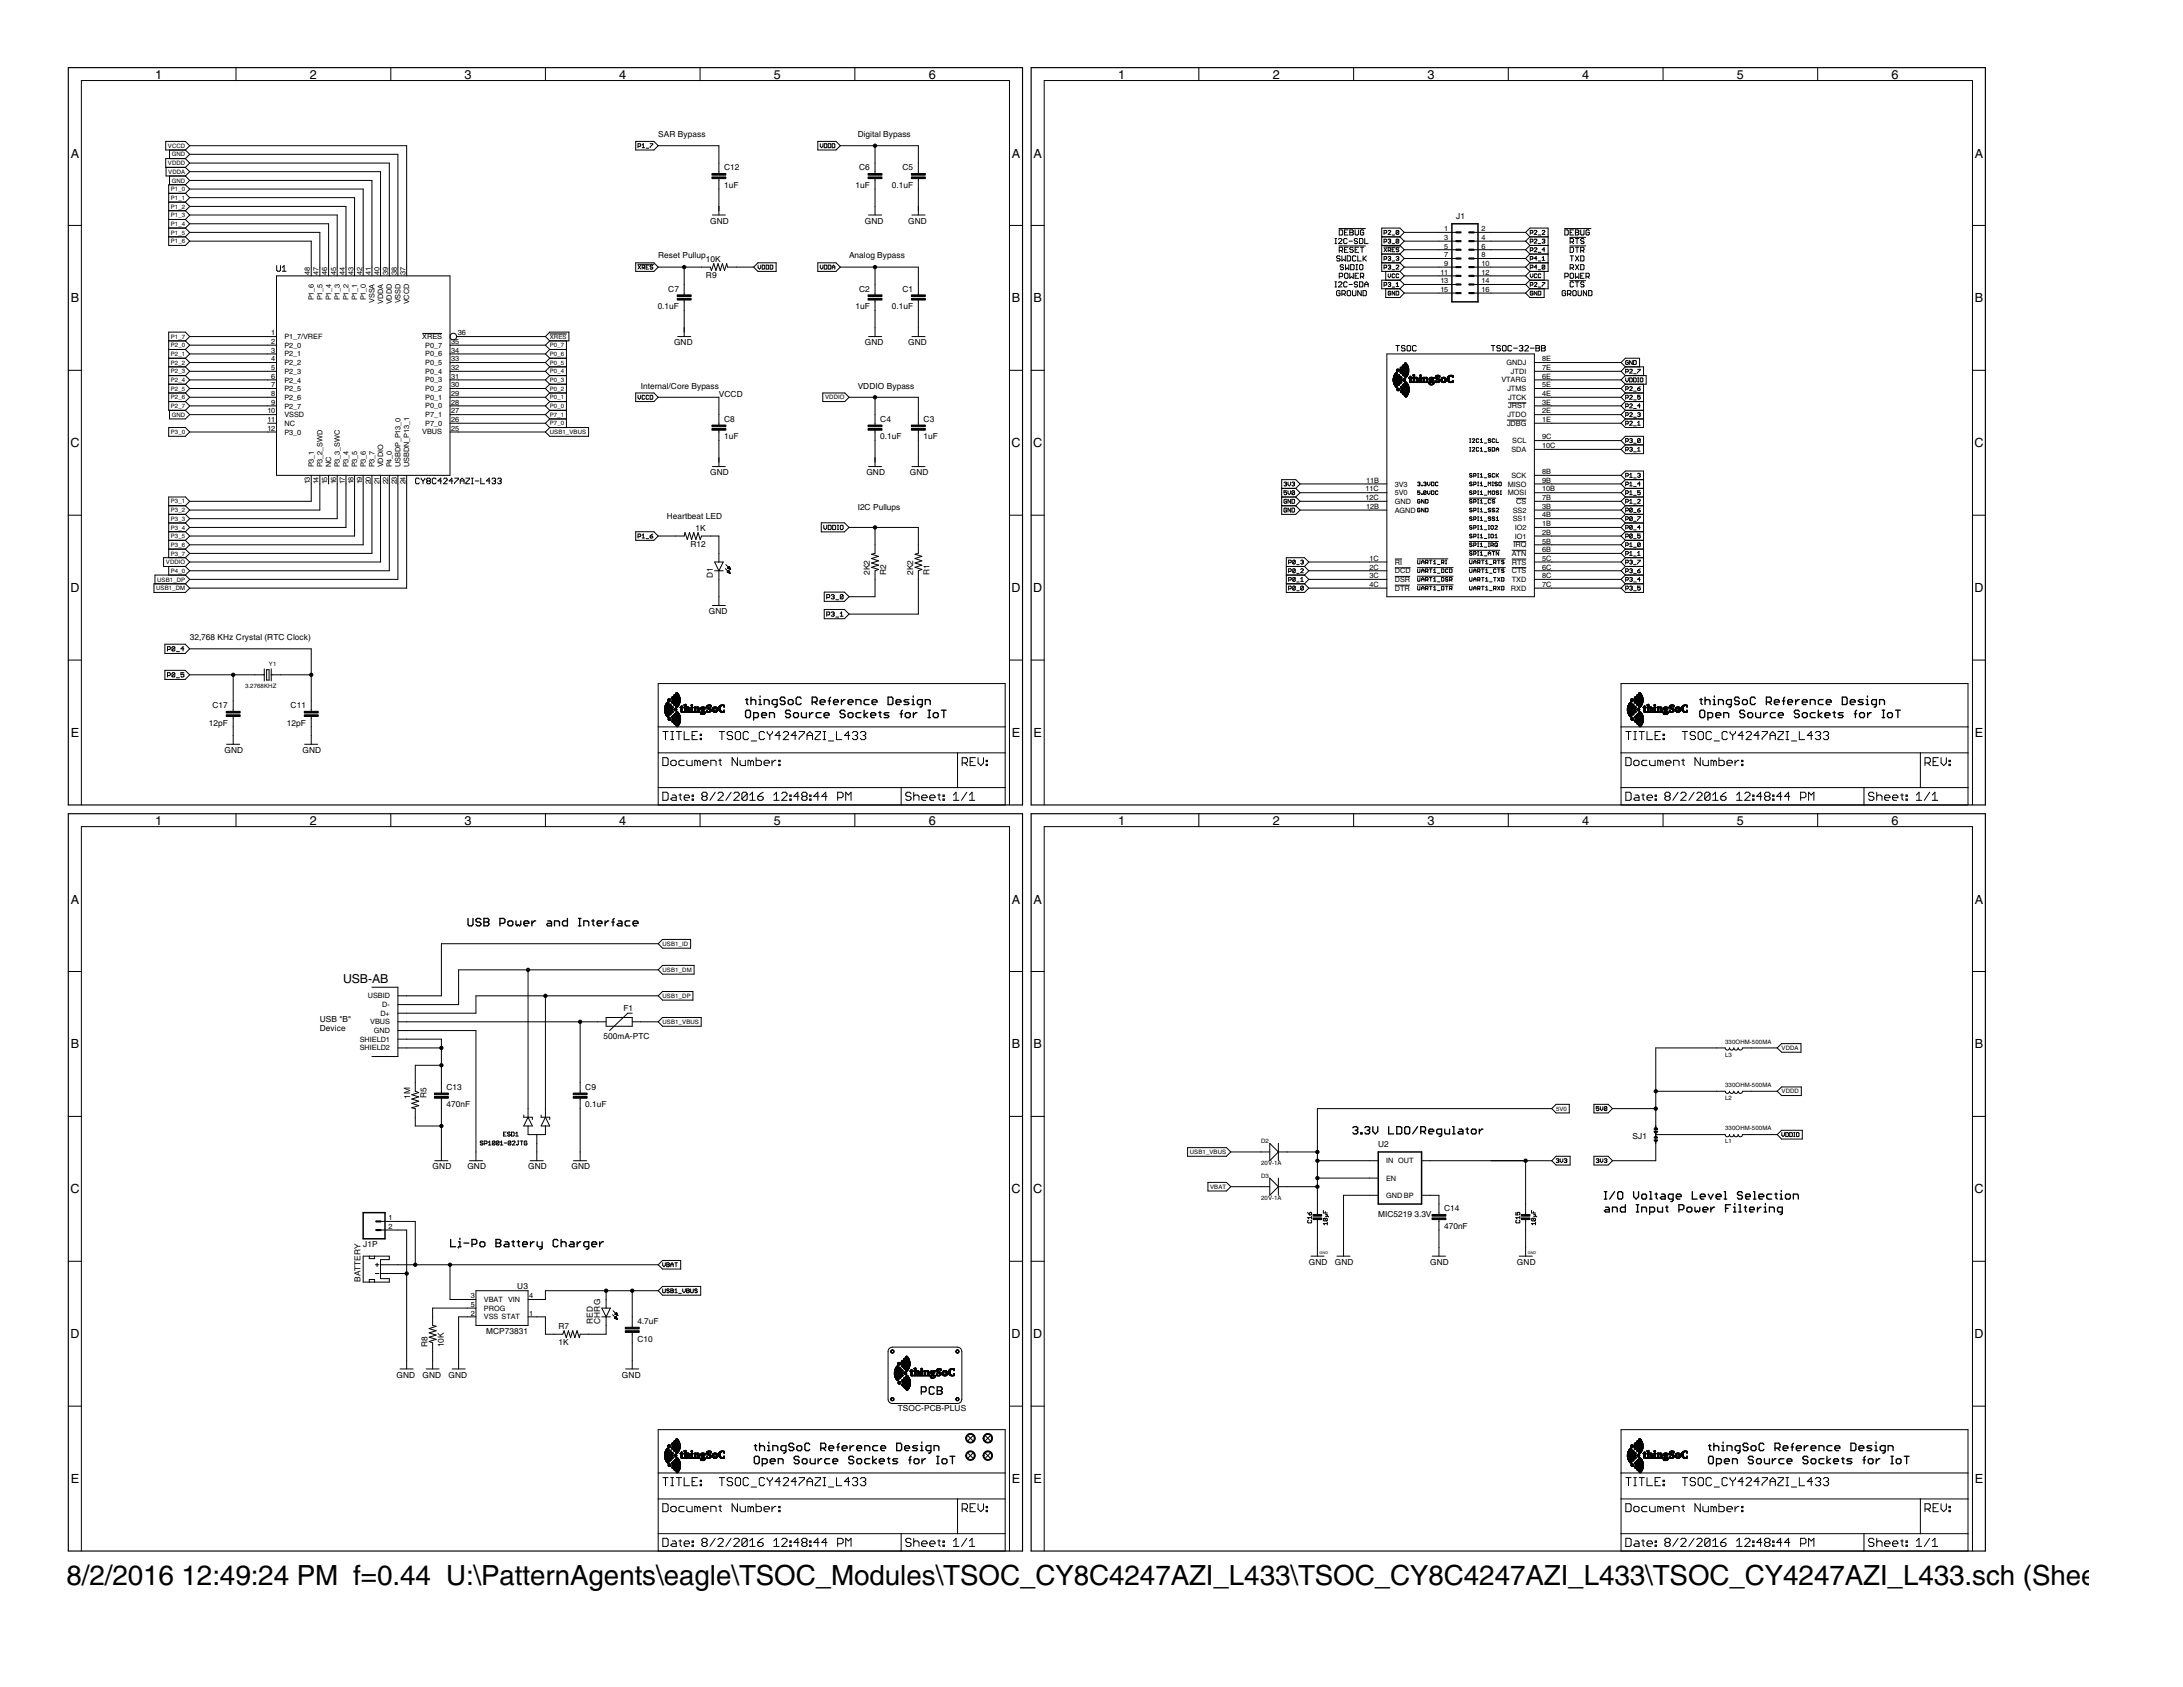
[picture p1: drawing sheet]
<svg xmlns="http://www.w3.org/2000/svg" width="279mm" height="216mm" viewBox="0 0 279 216" stroke-linecap="round" stroke-linejoin="round" font-family="sans-serif">
<defs><g id="words">
<g font-size="4.1">
<text x="8.5" y="202.8">8/2/2016</text>
<text x="23.2" y="202.8">12:49:24 PM f=0.44 U:\PatternAgents\eagle\TSOC_Modules\TSOC_CY8C4247AZI_L433\TSOC_CY8C4247AZI_L433\TSOC_CY4247AZI_L433.sch (Sheet: 1/1)</text>
</g>
<g font-size="1.9">
<text x="19.9" y="10.1">1</text>
<text x="39.7" y="10.1">2</text>
<text x="59.5" y="10.1">3</text>
<text x="79.3" y="10.1">4</text>
<text x="99.1" y="10.1">5</text>
<text x="118.9" y="10.1">6</text>
<text x="143.1" y="10.1">1</text>
<text x="162.9" y="10.1">2</text>
<text x="182.7" y="10.1">3</text>
<text x="202.5" y="10.1">4</text>
<text x="222.3" y="10.1">5</text>
<text x="242.1" y="10.1">6</text>
<text x="9" y="20.2">A</text>
<text x="129.5" y="20.2">A</text>
<text x="132.3" y="20.2">A</text>
<text x="252.8" y="20.2">A</text>
<text x="9" y="38.7">B</text>
<text x="129.5" y="38.7">B</text>
<text x="132.3" y="38.7">B</text>
<text x="252.8" y="38.7">B</text>
<text x="9" y="57.2">C</text>
<text x="129.5" y="57.2">C</text>
<text x="132.2" y="57.2">C</text>
<text x="252.7" y="57.2">C</text>
<text x="9" y="75.8">D</text>
<text x="129.5" y="75.8">D</text>
<text x="132.2" y="75.8">D</text>
<text x="252.7" y="75.8">D</text>
<text x="9" y="94.3">E</text>
<text x="129.5" y="94.3">E</text>
<text x="132.3" y="94.3">E</text>
<text x="252.8" y="94.3">E</text>
<text x="19.9" y="105.5">1</text>
<text x="39.7" y="105.5">2</text>
<text x="59.5" y="105.5">3</text>
<text x="79.3" y="105.5">4</text>
<text x="99.1" y="105.5">5</text>
<text x="118.9" y="105.5">6</text>
<text x="143.1" y="105.5">1</text>
<text x="162.9" y="105.5">2</text>
<text x="182.7" y="105.5">3</text>
<text x="202.5" y="105.5">4</text>
<text x="222.3" y="105.5">5</text>
<text x="242.1" y="105.5">6</text>
<text x="9" y="115.6">A</text>
<text x="129.5" y="115.6">A</text>
<text x="132.3" y="115.6">A</text>
<text x="252.8" y="115.6">A</text>
<text x="9" y="134.2">B</text>
<text x="129.5" y="134.2">B</text>
<text x="132.3" y="134.2">B</text>
<text x="252.8" y="134.2">B</text>
<text x="9" y="152.7">C</text>
<text x="129.5" y="152.7">C</text>
<text x="132.2" y="152.7">C</text>
<text x="252.7" y="152.7">C</text>
<text x="9" y="171.3">D</text>
<text x="129.5" y="171.3">D</text>
<text x="132.2" y="171.3">D</text>
<text x="252.7" y="171.3">D</text>
<text x="9" y="189.8">E</text>
<text x="129.5" y="189.8">E</text>
<text x="132.3" y="189.8">E</text>
<text x="252.8" y="189.8">E</text>
</g>
<text font-size="1.8" x="43.9" y="125.8">USB-AB</text>
<g font-size="1.2">
<text x="84.2" y="17.5">SAR Bypass</text>
<text x="109.8" y="17.5">Digital Bypass</text>
<text x="92.7" y="21.8">C12</text>
<text x="110" y="21.8">C6</text>
<text x="115.5" y="21.8">C5</text>
<text x="90.9" y="28.6">GND</text>
<text x="92.7" y="24">1uF</text>
<text x="109.5" y="24">1uF</text>
<text x="110.7" y="28.6">GND</text>
<text x="114.2" y="24">0.1uF</text>
<text x="116.2" y="28.6">GND</text>
<text x="186.4" y="28.1">J1</text>
<text x="84.2" y="33.1">Reset Pullup</text>
<text x="90.3" y="33.5">10K</text>
<text x="90.3" y="35.6">R9</text>
<text x="108.7" y="33.1">Analog Bypass</text>
<text x="84.2" y="39.6">0.1uF</text>
<text x="85.5" y="37.4">C7</text>
<text x="109.5" y="39.6">1uF</text>
<text x="110" y="37.4">C2</text>
<text x="114.2" y="39.6">0.1uF</text>
<text x="115.5" y="37.4">C1</text>
<text x="86.3" y="44.2">GND</text>
<text x="110.7" y="44.2">GND</text>
<text x="116.2" y="44.2">GND</text>
<text x="82" y="49.7">Internal/Core Bypass</text>
<text x="92" y="50.8">VCCD</text>
<text x="109.8" y="49.7">VDDIO Bypass</text>
<text x="92.7" y="56.2">1uF</text>
<text x="92.7" y="54">C8</text>
<text x="112.7" y="56.2">0.1uF</text>
<text x="112.7" y="54">C4</text>
<text x="118.2" y="56.2">1uF</text>
<text x="118.2" y="54">C3</text>
<text x="90.9" y="60.8">GND</text>
<text x="109.8" y="65.3">I2C Pullups</text>
<text x="110.9" y="60.8">GND</text>
<text x="116.4" y="60.8">GND</text>
<text x="85.4" y="66.4">Heartbeat LED</text>
<text x="88.4" y="70">R12</text>
<text x="89" y="67.9">1K</text>
<text x="91.2" y="73.9" transform="rotate(-90 91.2 73.9)">D1</text>
<text x="111.3" y="73.6" transform="rotate(-90 111.3 73.6)">2K2</text>
<text x="113.4" y="73.6" transform="rotate(-90 113.4 73.6)">R2</text>
<text x="116.9" y="73.6" transform="rotate(-90 116.9 73.6)">2K2</text>
<text x="119" y="73.6" transform="rotate(-90 119 73.6)">R1</text>
<text x="24.3" y="81.9">32,768 KHz Crystal (RTC Clock)</text>
<text x="90.7" y="78.6">GND</text>
<text x="26.7" y="92.9">12pF</text>
<text x="27.2" y="90.6">C17</text>
<text x="36.7" y="92.9">12pF</text>
<text x="37.2" y="90.6">C11</text>
<text x="28.7" y="96.4">GND</text>
<text x="38.7" y="96.4">GND</text>
<text x="40.9" y="130.8">USB &quot;B&quot;</text>
<text x="40.9" y="131.9">Device</text>
<text x="79.8" y="129.4">F1</text>
<text x="77.2" y="133">500mA-PTC</text>
<text x="52.5" y="140.6" transform="rotate(-90 52.5 140.6)">1M</text>
<text x="54.6" y="140.5" transform="rotate(-90 54.6 140.5)">R5</text>
<text x="57.1" y="141.7">470nF</text>
<text x="57.1" y="139.5">C13</text>
<text x="74.9" y="141.7">0.1uF</text>
<text x="74.9" y="139.5">C9</text>
<text x="55.4" y="149.7">GND</text>
<text x="59.8" y="149.7">GND</text>
<text x="67.6" y="149.7">GND</text>
<text x="73.1" y="149.7">GND</text>
<text x="176.4" y="146.8">U2</text>
<text x="208.9" y="145.8">SJ1</text>
<text x="176.4" y="155.8">MIC5219</text>
<text x="181" y="155.8">3.3V</text>
<text x="184.8" y="155">C14</text>
<text x="46.5" y="159.6">J1P</text>
<text x="167.5" y="161.9">GND</text>
<text x="170.8" y="161.9">GND</text>
<text x="183.1" y="161.9">GND</text>
<text x="184.8" y="157.3">470nF</text>
<text x="194.2" y="161.9">GND</text>
<text x="46.2" y="164.1" transform="rotate(-90 46.2 164.1)">BATTERY</text>
<text x="66.2" y="165">U3</text>
<text x="54.7" y="172.4" transform="rotate(-90 54.7 172.4)">R8</text>
<text x="56.8" y="172.4" transform="rotate(-90 56.8 172.4)">10K</text>
<text x="62.2" y="170.7">MCP73831</text>
<text x="71.5" y="172.2">1K</text>
<text x="71.5" y="170.1">R7</text>
<text x="75.9" y="169.4" transform="rotate(-90 75.9 169.4)">RED</text>
<text x="76.8" y="169.4" transform="rotate(-90 76.8 169.4)">CHRG</text>
<text x="81.6" y="169.5">4.7uF</text>
<text x="81.6" y="171.7">C10</text>
<text x="50.7" y="176.3">GND</text>
<text x="54.1" y="176.3">GND</text>
<text x="57.4" y="176.3">GND</text>
<text x="79.6" y="176.3">GND</text>
<text x="114.9" y="180.6">TSOC-PCB-PLUS</text>
</g>
<g font-size="1.1">
<text x="184.9" y="29.6">1</text>
<text x="189.6" y="29.6">2</text>
<text x="39.7" y="35.1" transform="rotate(-90 39.7 35.1)">48</text>
<text x="40.8" y="35.1" transform="rotate(-90 40.8 35.1)">47</text>
<text x="41.9" y="35.1" transform="rotate(-90 41.9 35.1)">46</text>
<text x="43" y="35.1" transform="rotate(-90 43 35.1)">45</text>
<text x="44.1" y="35.1" transform="rotate(-90 44.1 35.1)">44</text>
<text x="45.2" y="35.1" transform="rotate(-90 45.2 35.1)">43</text>
<text x="46.3" y="35.1" transform="rotate(-90 46.3 35.1)">42</text>
<text x="47.4" y="35.1" transform="rotate(-90 47.4 35.1)">41</text>
<text x="48.6" y="35.1" transform="rotate(-90 48.6 35.1)">40</text>
<text x="49.7" y="35.1" transform="rotate(-90 49.7 35.1)">39</text>
<text x="50.8" y="35.1" transform="rotate(-90 50.8 35.1)">38</text>
<text x="51.9" y="35.1" transform="rotate(-90 51.9 35.1)">37</text>
<text x="184.3" y="35.1">11</text>
<text x="184.9" y="30.7">3</text>
<text x="184.9" y="31.8">5</text>
<text x="184.9" y="32.9">7</text>
<text x="184.9" y="34">9</text>
<text x="189.6" y="30.7">4</text>
<text x="189.6" y="31.8">6</text>
<text x="189.6" y="32.9">8</text>
<text x="189.6" y="34">10</text>
<text x="189.6" y="35.1">12</text>
<text x="40.2" y="38.5" transform="rotate(-90 40.2 38.5)">P1_6</text>
<text x="41.3" y="38.5" transform="rotate(-90 41.3 38.5)">P1_5</text>
<text x="42.4" y="38.5" transform="rotate(-90 42.4 38.5)">P1_4</text>
<text x="43.5" y="38.5" transform="rotate(-90 43.5 38.5)">P1_3</text>
<text x="44.6" y="38.5" transform="rotate(-90 44.6 38.5)">P1_2</text>
<text x="45.7" y="38.5" transform="rotate(-90 45.7 38.5)">P1_1</text>
<text x="46.8" y="38.5" transform="rotate(-90 46.8 38.5)">P1_0</text>
<text x="47.9" y="38.8" transform="rotate(-90 47.9 38.8)">VSSA</text>
<text x="49" y="38.9" transform="rotate(-90 49 38.9)">VDDA</text>
<text x="50.1" y="39" transform="rotate(-90 50.1 39)">VDDD</text>
<text x="51.3" y="38.8" transform="rotate(-90 51.3 38.8)">VSSD</text>
<text x="52.4" y="39" transform="rotate(-90 52.4 39)">VCCD</text>
<text x="184.3" y="36.3">13</text>
<text x="184.3" y="37.4">15</text>
<text x="189.6" y="36.3">14</text>
<text x="189.6" y="37.4">16</text>
<text x="34.7" y="44">2</text>
<text x="34.7" y="45.1">3</text>
<text x="34.7" y="47.4">5</text>
<text x="34.7" y="42.9">1</text>
<text x="34.7" y="46.2">4</text>
<text x="36.4" y="44.5">P2_0</text>
<text x="36.4" y="45.6">P2_1</text>
<text x="36.4" y="47.8">P2_3</text>
<text x="36.4" y="43.4">P1_7/VREF</text>
<text x="36.4" y="46.7">P2_2</text>
<text x="54.1" y="43.4">XRES</text>
<text x="54.4" y="47.8">P0_4</text>
<text x="54.4" y="46.7">P0_5</text>
<text x="54.4" y="44.5">P0_7</text>
<text x="54.4" y="45.6">P0_6</text>
<text x="57.7" y="47.4">32</text>
<text x="57.7" y="46.2">33</text>
<text x="57.7" y="44">35</text>
<text x="57.7" y="45.1">34</text>
<text x="58.6" y="42.9">36</text>
<text x="192.8" y="46.7">GNDJ</text>
<text x="193.4" y="47.8">JTDI</text>
<text x="197.4" y="47.4">7E</text>
<text x="197.4" y="46.2">8E</text>
<text x="34.2" y="52.9">10</text>
<text x="34.7" y="48.5">6</text>
<text x="34.7" y="49.6">7</text>
<text x="34.7" y="51.8">9</text>
<text x="34.7" y="50.7">8</text>
<text x="36.4" y="49">P2_4</text>
<text x="36.4" y="50.1">P2_5</text>
<text x="36.4" y="52.3">P2_7</text>
<text x="36.4" y="53.4">VSSD</text>
<text x="36.4" y="51.2">P2_6</text>
<text x="54.4" y="52.3">P0_0</text>
<text x="54.4" y="51.2">P0_1</text>
<text x="54.4" y="48.9">P0_3</text>
<text x="54.4" y="50.1">P0_2</text>
<text x="54.4" y="53.4">P7_1</text>
<text x="57.7" y="51.8">28</text>
<text x="57.7" y="50.7">29</text>
<text x="57.7" y="48.5">31</text>
<text x="57.7" y="49.6">30</text>
<text x="57.7" y="52.9">27</text>
<text x="192.2" y="48.9">VTARG</text>
<text x="192.9" y="53.4">JTDO</text>
<text x="192.9" y="50.1">JTMS</text>
<text x="193" y="52.3">JRST</text>
<text x="193" y="51.2">JTCK</text>
<text x="197.4" y="52.9">2E</text>
<text x="197.4" y="51.8">3E</text>
<text x="197.4" y="50.7">4E</text>
<text x="197.4" y="49.6">5E</text>
<text x="197.4" y="48.5">6E</text>
<text x="34.2" y="55.1">12</text>
<text x="34.2" y="54">11</text>
<text x="36.4" y="55.6">P3_0</text>
<text x="36.4" y="54.5">NC</text>
<text x="40.2" y="59.8" transform="rotate(-90 40.2 59.8)">P3_1</text>
<text x="41.3" y="59.8" transform="rotate(-90 41.3 59.8)">P3_2_SWD</text>
<text x="42.4" y="59.8" transform="rotate(-90 42.4 59.8)">NC</text>
<text x="43.5" y="59.8" transform="rotate(-90 43.5 59.8)">P3_3_SWC</text>
<text x="44.6" y="59.8" transform="rotate(-90 44.6 59.8)">P3_4</text>
<text x="45.7" y="59.8" transform="rotate(-90 45.7 59.8)">P3_5</text>
<text x="46.8" y="59.8" transform="rotate(-90 46.8 59.8)">P3_6</text>
<text x="47.9" y="59.8" transform="rotate(-90 47.9 59.8)">P3_7</text>
<text x="49" y="59.8" transform="rotate(-90 49 59.8)">VDDIO</text>
<text x="50.2" y="59.8" transform="rotate(-90 50.2 59.8)">P4_0</text>
<text x="51.3" y="59.8" transform="rotate(-90 51.3 59.8)">USBDP_P13_0</text>
<text x="52.4" y="59.8" transform="rotate(-90 52.4 59.8)">USBDN_P13_1</text>
<text x="54.1" y="55.6">VBUS</text>
<text x="54.4" y="54.5">P7_0</text>
<text x="57.7" y="54">26</text>
<text x="57.7" y="55.1">25</text>
<text x="192.9" y="54.5">JDBG</text>
<text x="193.5" y="57.8">SDA</text>
<text x="193.6" y="56.7">SCL</text>
<text x="197.4" y="57.3">10C</text>
<text x="197.4" y="56.2">9C</text>
<text x="197.4" y="54">1E</text>
<text x="39.7" y="62" transform="rotate(-90 39.7 62)">13</text>
<text x="40.8" y="62" transform="rotate(-90 40.8 62)">14</text>
<text x="41.9" y="62" transform="rotate(-90 41.9 62)">15</text>
<text x="43" y="62" transform="rotate(-90 43 62)">16</text>
<text x="44.1" y="62" transform="rotate(-90 44.1 62)">17</text>
<text x="45.2" y="62" transform="rotate(-90 45.2 62)">18</text>
<text x="46.3" y="62" transform="rotate(-90 46.3 62)">19</text>
<text x="47.4" y="62" transform="rotate(-90 47.4 62)">20</text>
<text x="48.6" y="62" transform="rotate(-90 48.6 62)">21</text>
<text x="49.7" y="62" transform="rotate(-90 49.7 62)">22</text>
<text x="50.8" y="62" transform="rotate(-90 50.8 62)">23</text>
<text x="51.9" y="62" transform="rotate(-90 51.9 62)">24</text>
<text x="174.8" y="64">12C</text>
<text x="174.8" y="62.9">11C</text>
<text x="174.9" y="65.1">12B</text>
<text x="174.9" y="61.8">11B</text>
<text x="178.5" y="64.5">GND</text>
<text x="178.5" y="65.6">AGND</text>
<text x="178.5" y="62.3">3V3</text>
<text x="178.5" y="63.4">5V0</text>
<text x="193" y="63.4">MOSI</text>
<text x="193" y="62.3">MISO</text>
<text x="193.5" y="61.2">SCK</text>
<text x="193.6" y="65.6">SS2</text>
<text x="194.1" y="64.5">CS</text>
<text x="197.4" y="65.1">3B</text>
<text x="197.4" y="64">7B</text>
<text x="197.4" y="62.9">10B</text>
<text x="197.4" y="61.8">9B</text>
<text x="197.4" y="60.7">8B</text>
<text x="175.3" y="71.8">1C</text>
<text x="193.5" y="71.1">ATN</text>
<text x="193.6" y="66.7">SS1</text>
<text x="193.7" y="70">IRQ</text>
<text x="193.9" y="67.8">IO2</text>
<text x="193.9" y="68.9">IO1</text>
<text x="197.4" y="70.7">6B</text>
<text x="197.4" y="67.3">1B</text>
<text x="197.4" y="68.4">2B</text>
<text x="197.4" y="71.8">5C</text>
<text x="197.4" y="69.6">5B</text>
<text x="197.4" y="66.2">4B</text>
<text x="175.3" y="72.9">2C</text>
<text x="175.3" y="74">3C</text>
<text x="175.3" y="75.1">4C</text>
<text x="178.5" y="72.3">RI</text>
<text x="178.5" y="73.4">DCD</text>
<text x="178.5" y="74.5">DSR</text>
<text x="178.5" y="75.6">DTR</text>
<text x="193.4" y="75.6">RXD</text>
<text x="193.5" y="74.5">TXD</text>
<text x="193.5" y="72.3">RTS</text>
<text x="193.5" y="73.4">CTS</text>
<text x="197.4" y="74">8C</text>
<text x="197.4" y="72.9">6C</text>
<text x="197.4" y="75.1">7C</text>
<text x="47.1" y="127.8">USBID</text>
<text x="47.4" y="131.1">VBUS</text>
<text x="48.7" y="130">D+</text>
<text x="48.9" y="128.9">D-</text>
<text x="46.1" y="133.3">SHIELD1</text>
<text x="46.1" y="134.4">SHIELD2</text>
<text x="47.8" y="132.2">GND</text>
<text x="177.4" y="148.9">IN OUT</text>
<text x="177.4" y="153.3">GND BP</text>
<text x="177.4" y="151.1">EN</text>
<text x="49.7" y="156.2">1</text>
<text x="49.7" y="157.3">2</text>
<text x="60.3" y="166.1">3</text>
<text x="60.3" y="167.3">5</text>
<text x="61.9" y="166.6">VBAT VIN</text>
<text x="61.9" y="167.7">PROG</text>
<text x="67.7" y="166.1">4</text>
<text x="60.3" y="168.4">2</text>
<text x="61.9" y="168.8">VSS STAT</text>
<text x="67.7" y="168.4">1</text>
</g>
<g font-size=".9">
<text x="21.5" y="18.9">VCCD</text>
<text x="21.5" y="21.1">VDDD</text>
<text x="21.5" y="22.2">VDDA</text>
<text x="22" y="23.4">GND</text>
<text x="22" y="20">GND</text>
<text x="21.9" y="26.7">P1_2</text>
<text x="21.9" y="28.9">P1_4</text>
<text x="21.9" y="27.8">P1_3</text>
<text x="21.9" y="25.6">P1_1</text>
<text x="21.9" y="24.5">P1_0</text>
<text x="21.9" y="31.1">P1_6</text>
<text x="21.9" y="30">P1_5</text>
<text x="21.9" y="43.3">P1_7</text>
<text x="21.9" y="44.5">P2_0</text>
<text x="21.9" y="45.6">P2_1</text>
<text x="21.9" y="46.7">P2_2</text>
<text x="21.9" y="47.8">P2_3</text>
<text x="70.4" y="47.8">P0_4</text>
<text x="70.4" y="46.7">P0_5</text>
<text x="70.4" y="45.6">P0_6</text>
<text x="70.4" y="44.5">P0_7</text>
<text x="70.4" y="43.3">XRES</text>
<text x="21.9" y="48.9">P2_4</text>
<text x="21.9" y="50">P2_5</text>
<text x="21.9" y="51.1">P2_6</text>
<text x="21.9" y="52.2">P2_7</text>
<text x="22" y="53.3">GND</text>
<text x="70.4" y="52.2">P0_0</text>
<text x="70.4" y="51.1">P0_1</text>
<text x="70.4" y="50">P0_2</text>
<text x="70.4" y="48.9">P0_3</text>
<text x="70.4" y="53.3">P7_1</text>
<text x="105.6" y="51.1">VDDIO</text>
<text x="21.9" y="55.6">P3_0</text>
<text x="70.4" y="54.4">P7_0</text>
<text x="70.4" y="55.6">USB1_VBUS</text>
<text x="21.9" y="64.4">P3_1</text>
<text x="21.9" y="65.5">P3_2</text>
<text x="21.9" y="66.7">P3_3</text>
<text x="21.9" y="67.8">P3_4</text>
<text x="21.9" y="68.9">P3_5</text>
<text x="21.9" y="70">P3_6</text>
<text x="21.9" y="71.1">P3_7</text>
<text x="20" y="75.5">USB1_DM</text>
<text x="20.1" y="74.4">USB1_DP</text>
<text x="21.2" y="72.2">VDDIO</text>
<text x="21.9" y="73.3">P4_0</text>
<text x="31.4" y="88">3.2768KHZ</text>
<text x="34.4" y="85.3">Y1</text>
<text x="84.8" y="124.4">USB1_DM</text>
<text x="84.8" y="121.1">USB1_ID</text>
<text x="84.8" y="127.7">USB1_DP</text>
<text x="84.8" y="131.1">USB1_VBUS</text>
<text x="220.8" y="133.5">330OHM-500MA</text>
<text x="220.8" y="135.2">L3</text>
<text x="228" y="134.4">VDDA</text>
<text x="199.2" y="142.2">5V0</text>
<text x="220.8" y="139.1">330OHM-500MA</text>
<text x="220.8" y="140.8">L2</text>
<text x="228" y="139.9">VDDD</text>
<text x="152.3" y="147.7">USB1_VBUS</text>
<text x="161.4" y="149.1">20V-1A</text>
<text x="161.4" y="146.3">D2</text>
<text x="220.8" y="144.6">330OHM-500MA</text>
<text x="220.8" y="146.3">L1</text>
<text x="154.9" y="152.1">VBAT</text>
<text x="161.4" y="153.5">20V-1A</text>
<text x="161.4" y="150.8">D3</text>
</g>
<g font-size=".6">
<text x="168.9" y="160.5">GND</text>
<text x="195.5" y="160.5">GND</text>
</g>
</g></defs>
<g fill="none" stroke="#000" stroke-width=".13">
<path d="M21.7 19.2v1.1M23.7 19.2l.6 .5M24.3 19.7l-.6 .6M24.3 18.6l-.6-.5h-2.5v1.1h2.5M24.3 18.6l-.6 .6M24.3 19.7h26.6v15.6M24.3 18.6h27.7v16.7M30.2 8.7v1.6M50 8.7v1.6M69.8 8.7v1.6M81.4 18.1h2.3l.5 .5-.5 .6h-2.3zM81.7 18.7l.3-.1-.1-.2h-.2v.5"/>
<path d="M82.2 18.6l.1-.2v.5M82.2 18.9h.3M82.7 19h.3M83.2 18.4h.3l-.3 .5M84.2 18.6h7.8v3.6M89.6 8.7v1.6M104.7 18.1h2.3l.5 .5-.5 .6h-2.3zM105 18.4v.3l.2 .2 .1-.2v-.3M105.5 18.4l.3 .1v.3l-.1 .1h-.2zM106 18.4l.3 .1v.3v.1h-.3zM106.5 18.4l.3 .1v.3v.1h-.3zM107.5 18.6h10v3.6"/>
<path d="M109.4 8.7v1.6M112 18.6v3.6M153.4 8.7v1.6M173.2 8.7v1.6M193 8.7v1.6M212.9 8.7v1.6M232.6 8.7v1.6M8.7 28.9h1.7M21.3 21.4v1.1h2.4M21.6 27h2.1M21.6 25.9h2.1M21.6 30.3h2.1"/>
<path d="M21.6 29.2h2.1M21.6 28.1h2.1M21.6 24.7h2.1M21.7 22.5v1.1M23.7 23.6h-2.1v7.8h2.1l.6-.5M23.7 22.5l.6 .6M23.7 20.3h-2.5v1.1h2.5M23.7 25.9l.6 .5M23.7 30.3l.6 .6M23.7 29.2l.6 .5M23.7 28.1l.6 .5M23.7 27l.6 .5"/>
<path d="M23.7 24.7l.6 .6M23.7 23.6l.6 .6M23.7 21.4l.6 .6M23.7 20.3l.6 .6M24.3 23.1l-.6 .5M24.3 26.4l-.6 .6M24.3 29.7l-.6 .6M24.3 28.6l-.6 .6M24.3 27.5l-.6 .6M24.3 25.3l-.6 .6M24.3 24.2l-.6 .5M24.3 30.9h15.5v4.4"/>
<path d="M24.3 22l-.6 .5M24.3 20.9l-.6 .5M24.3 27.5h18.9v7.8M24.3 29.7h16.6v5.6M24.3 26.4h20v8.9M24.3 25.3h21.1v10M24.3 23.1h23.3v12.2M24.3 22h24.4v13.3M24.3 20.9h25.5v14.4M24.3 24.2h22.2v11.1M24.3 28.6h17.8v6.7M35.4 35.3h22.2v25.5h-22.2z"/>
<path d="M35.4 34v.6l.1 .1h.3l.1-.1v-.6M36.1 34.7h.5M36.1 34.2l.3-.2v.7M81.4 33.6h2.3l.5 .6-.5 .5h-2.3zM81.6 33.8h2.1M81.7 33.9l.3 .5M82 33.9l-.3 .5M82.2 34.3l.3-.1-.1-.3h-.2v.5M82.3 34.3l.2 .1M82.7 34.2h.2M83 33.9h-.3v.5h.3M83.5 34v-.1l-.3 .1 .1 .2 .2 .1v.1h-.3"/>
<path d="M84.2 34.2h6.7l.2 .4 .3-.9 .2 .9 .3-.9 .3 .9 .3-.9 .2 .9 .3-.9 .1 .5h3.4M87.6 34.2v3.5M87.6 38.4v4.7M91.2 27.5h1.6M92 22.9v4.6M97 33.6h2.3v1.1h-2.3l-.5-.5zM97 33.9v.4l.2 .1 .2-.1v-.4M97.6 33.9l.3 .1v.4h-.1h-.2zM98.1 33.9h.2l.1 .1-.1 .4h-.2zM98.6 33.9l.3 .1v.4h-.1h-.2zM104.7 33.6h2.3l.5 .6-.5 .5h-2.3zM105 33.9v.4l.2 .1 .1-.1v-.4"/>
<path d="M105.5 33.9l.3 .1v.4h-.1h-.2zM106 33.9l.3 .1v.4h-.3zM106.5 34.2h.3M106.5 34.4v-.3l.2-.2 .1 .2v.3M107.5 34.2h10v3.5M111.2 27.5h1.6M112 22.9v4.6M112 34.2v3.5M112 38.4v4.7M116.7 27.5h1.7M117.5 22.9v4.6M117.5 38.4v4.7"/>
<path d="M129.2 28.9h1.7M132 28.9h1.6M170.9 31.2h.2M170.9 36.7h.2M170.9 36.1h.2M170.9 30.5h.2M171 30.5v.7M171 36.1v.6M171.3 30.6l.1-.1 .3 .1v.2l-.4 .4h.4M171.3 36.2l.1-.1h.2l.1 .1v.1l-.4 .4h.4M171.4 31.5h3.4M171.4 29.3h3.4"/>
<path d="M171.4 29.4h.3l.2 .1v.5l-.2 .1h-.3zM171.4 32.1h.3l.2-.1v-.3l-.2-.1h-.3v.7M171.4 35.4h.3l.2-.1v-.2l-.2-.1h-.3v.6M171.5 37.3l-.1-.1-.3 .1v.4l.1 .1h.2l.1-.1v-.2h-.2M171.5 32.9l-.1-.2-.3 .2 .1 .2h.2l.1 .1-.1 .2-.3-.1M171.6 32.1l.3 .2M171.7 37.6h.4l.1-.1v-.2l-.1-.1h-.4v.6M171.7 32.7v.7l.3-.2 .2 .2v-.7M172 34l-.1-.1h-.3l-.1 .1 .1 .2h.3l.1 .1-.1 .2h-.3l-.1-.1M172 37.6l.2 .2M172.1 32h.2M172.1 29.7h.2"/>
<path d="M172.2 35h.2l.1 .1v.4l-.1 .1h-.2l-.1-.1v-.4zM172.2 33.9v.6l.2-.2 .2 .2v-.6M172.4 30.6l-.1-.1h-.2l-.1 .1v.5l.1 .1 .3-.1M172.4 36.2l-.1-.1h-.2l-.1 .1v.4l.1 .1 .3-.1M172.4 37.3l.1-.1h.3l.1 .1v.4l-.1 .1h-.3l-.1-.1zM172.4 32.7h.4l.1 .2v.4l-.1 .1h-.4zM172.5 29.4h-.4v.7h.4M172.5 31.6h-.4v.7h.4M172.7 30.9h.4M172.7 36.4h.4M172.8 29.4h.3l.1 .1-.1 .2 .1 .3-.1 .1h-.3zM172.8 29.7h.3"/>
<path d="M172.8 35v.6l.2-.2 .2 .2v-.6M172.9 33.9h.3l.1 .1v.4l-.1 .1h-.3zM173.1 37.2v.5l.1 .1h.2l.1-.1v-.5M173.2 31.7l-.1-.1h-.2l-.1 .1 .1 .3h.2l.1 .1-.1 .2h-.2l-.1-.1M173.4 29.4v.6l.1 .1 .4-.1v-.6M173.4 32h.3M173.4 35.3h.3M173.5 34.5h.3M173.5 32.9l-.1-.2h-.2l-.1 .2v.4l.1 .1h.2l.1-.1M173.5 33.9h.3M173.7 33.9v.6M173.8 30.6l-.1-.1h-.3l-.1 .1 .1 .3h.3l.1 .1-.1 .2h-.3l-.1-.1"/>
<path d="M173.8 36.2l-.1-.1h-.3l-.1 .2 .1 .1h.3l.1 .2-.1 .1h-.3l-.1-.1M173.8 32.7v.7h.4M173.9 31.6h-.5v.7h.5M173.9 35h-.5v.6h.5M174 36.1h.3l.1 .1v.4l-.1 .1h-.3zM174 30.5h.3l.1 .1v.5l-.1 .1h-.3zM174 34l.1-.1h.2l.1 .1v.4l-.1 .1h-.2l-.1-.1zM174.1 31.6h.4M174.1 35.4h.3l.1-.1v-.2l-.1-.1h-.3v.6M174.2 37.2v.6l-.4-.6v.6M174.3 31.6v.7M174.3 35.4l.2 .2"/>
<path d="M174.5 37.2h.3l.1 .1v.4l-.1 .1h-.3zM174.5 32.7v.7M174.5 29.5l-.1-.1h-.2l-.1 .1v.5l.1 .1h.2l.1-.1v-.3h-.2M174.6 33.1l.3 .3M174.7 30.5v.7h.4M174.7 36.4h.4M174.7 36.7v-.4l.2-.2 .2 .2v.4M174.9 32.7l-.4 .5M176.8 31.4h2.4M176.8 30.3h2.4M176.8 32.5h2.4M176.8 33.6h2.4"/>
<path d="M177.1 31.6h2.1M177.1 34.3h.3l.1-.3-.4-.1v.5M177.1 33.2h.3l.1-.3-.4-.1v.5M177.1 30.9h.3l.1-.2-.4-.1v.5M177.1 29.8h.3l.1-.2-.4-.1v.5M177.1 36.5h.3l.1-.3h-.4v.5M177.1 31.7l.4 .5M177.4 37v1.1h1.8l.5-.6M177.4 34.7v1.2M177.5 31.7l-.4 .5M177.7 32h.3l-.1-.3h-.2v.5M177.7 35.1v.3l.1 .1 .2-.1v-.3"/>
<path d="M177.7 29.6v-.1l.3 .1-.3 .4h.3M177.7 30.7l.2-.1 .1 .1-.1 .2M177.7 32.9l.2-.1 .1 .1-.1 .2M177.7 34l.2-.1 .1 .1-.1 .2M177.7 36.2h.2h.1l-.1 .2M177.8 30.9h.1M177.8 36.4h.1M177.8 34.2h.1M177.8 33.1h.1M177.8 32l.2 .2M177.9 30.9h.1l-.1 .2-.2-.1M177.9 33.1l.1 .1-.1 .1-.2-.1"/>
<path d="M177.9 34.2l.1 .1-.1 .1h-.2M177.9 36.4l.1 .1-.1 .2-.2-.1M178 37.4l-.1-.1-.2 .1v.4l.3-.1v-.2h-.2M178.2 30.1h.3M178.2 31.2h.3M178.2 32h.2M178.2 36.7h.3M178.2 34.5h.3M178.2 33.4h.3M178.5 31.7h-.3v.5h.3M178.5 35.1h-.1h-.2v.4h.1h.2M178.5 37.3v.5l-.3-.5v.5"/>
<path d="M178.7 34l.1-.1 .2 .1-.3 .4h.3M178.7 36.3l.2-.1v.5M178.7 37.3l.3 .1v.3l-.1 .1h-.2zM178.7 32.9l.2-.1 .1 .1-.1 .2M178.7 36.7h.3M178.9 33.1h.1M178.9 33.1l.1 .1-.1 .1-.2-.1M179 30.7v.3l-.1 .1-.2-.1M179 29.6l-.3 .3M179 35.1h-.1h-.2v.4h.1h.2M179 29.6l-.1-.1-.2 .1v.3M179 30.7l-.1-.1-.2 .1v.3"/>
<path d="M179 31.8l-.1-.1-.2 .1 .1 .2h.2l-.1 .2-.2-.1M179 29.6v.3l-.1 .1-.2-.1M179 30.7l-.3 .3M179.2 37l.5 .5M179.2 35.9h-2.4v1.1h2.4M179.2 34.7l.5 .6M179.2 30.3l.5 .6M179.2 35.9l.5 .5M179.2 33.6l.5 .6M179.2 32.5l.5 .6M179.2 31.4l.5 .6M179.7 30.9l-.5 .5"/>
<path d="M179.7 37.5h6.7M179.7 29.7l-.5-.5h-2.4v5.5h2.4M179.7 35.3l-.5 .6M179.7 29.7l-.5 .6M179.7 30.9h6.7M179.7 32h6.7M179.7 36.4l-.5 .6M179.7 36.4h6.7M179.7 34.2l-.5 .5M179.7 34.2h6.7M179.7 33.1l-.5 .5M179.7 33.1h6.7"/>
<path d="M179.7 32l-.5 .5M179.7 29.7h6.7M179.7 35.3h6.7M188.6 37.5h6.7M188.6 30.9h6.7M188.6 32h6.7M188.6 36.4h6.7M188.6 34.2h6.7M188.6 33.1h6.7M188.6 29.7h6.7M188.6 35.3h6.7M195.3 36.4l.5 .6"/>
<path d="M195.3 29.7l.5-.5h2.3v5.5h-2.3M195.3 35.3l.5 .6M195.3 29.7l.5 .6M195.3 30.9l.5 .5M195.3 32l.5 .5M195.3 34.2l.5 .5M195.3 33.1l.5 .5M195.8 35.9l-.5 .5M195.8 33.6l-.5 .6M195.8 35.9h2.3v1.1h-2.3M195.8 37l-.5 .5M195.8 34.7l-.5 .6"/>
<path d="M195.8 31.4h2.3M195.8 30.3h2.3M195.8 30.3l-.5 .6M195.8 32.5h2.3M195.8 31.4l-.5 .6M195.8 33.6h2.3M195.8 32.5l-.5 .6M195.9 29.8h.2l.1-.2-.3-.1v.5M195.9 30.9h.2l.1-.2-.3-.1v.5M195.9 32h.2l.1-.2-.3-.1v.5M195.9 33.2h.2l.1-.3-.3-.1v.5M195.9 34.3h.2l.1-.3-.3-.1v.5"/>
<path d="M195.9 35.1v.3l.1 .1 .2-.1v-.3M195.9 36.5h.2l.1-.3h-.3v.5M196.2 37.4l-.1-.1-.2 .1v.3l.2 .1 .1-.3h-.2M196.4 29.6v-.1l.3 .1-.3 .4h.3M196.4 30.7v-.1l.3 .1-.3 .4h.3M196.4 31.8v-.1l.3 .1-.3 .4h.3M196.4 36.2h.3l-.3 .5h.3M196.7 33.1h-.3l.2-.3v.5M196.7 35.1h-.1h-.2v.4h.3M196.7 37.3v.5l-.3-.5v.5M196.7 34.2h-.3l.2-.3v.5M196.9 37.3l.3 .1v.3l-.1 .1h-.2z"/>
<path d="M196.9 30.1h.3M196.9 31.2h.3M196.9 32.3h.3M196.9 36.7h.3M196.9 34.5h.3M196.9 33.4h.3M197.2 35.1h-.1h-.2v.4h.1h.2M197.4 29.6l.1-.1 .2 .1-.3 .4h.3M197.4 30.7l.2-.1 .1 .1-.1 .2M197.4 36.2h.3l-.3 .5M197.4 33.3h.3M197.4 33l.1-.2v.5"/>
<path d="M197.5 30.9h.1M197.6 37v1.1h-1.8l-.5-.6M197.6 34.7v1.2M197.6 30.9h.1l-.1 .2-.2-.1M197.7 32h-.3l.2-.3v.5M197.7 34v.4h-.1h-.2M197.7 34l-.1-.1-.2 .1v.4M197.7 34l-.3 .4M200.2 29.3h3.4M200.3 29.4h.3l.1 .1v.5l-.1 .1h-.3zM200.3 35.4h.3l.1-.1v-.2l-.1-.1h-.3v.6M200.4 37.3l-.1-.1h-.3l-.1 .1v.4l.1 .1h.3l.1-.1v-.2h-.2"/>
<path d="M200.6 37.6h.4l.1-.1v-.2l-.1-.1h-.4v.6M200.8 37.6l.3 .2M200.9 31.5h2M200.9 30.4h2M200.9 35.9h2M201 31.6h.3l.1 .1v.5l-.1 .1h-.3zM201 31h.3l.1-.1v-.3l-.1-.1h-.3v.7M201 34.3h.3l.1-.1v-.2l-.1-.1h-.3v.6M201 29.7h.2M201 32.7h.4M201.1 35l.3 .1v.4l-.1 .1h-.2l-.1-.1v-.4zM201.2 31l.2 .2"/>
<path d="M201.2 32.7v.7M201.2 34.3l.2 .2M201.4 29.4h-.4v.7h.4M201.4 36.2l-.1-.1h-.2l-.1 .1v.4l.1 .1 .3-.1M201.4 37.2l.3 .1v.4l-.1 .1h-.2l-.1-.1v-.4zM201.6 29.4h.4l.1 .1-.1 .2 .1 .3-.1 .1h-.4zM201.6 29.7h.4M201.6 36.1h.5M201.6 30.5h.5M201.6 31.6h.5M201.6 35v.6l.2-.2 .3 .2v-.6M201.6 32.7l.5 .7"/>
<path d="M201.6 33.9l.5 .6M201.8 30.5v.7M201.8 31.6v.7M201.8 36.1v.6M202 37.2v.5l.1 .1h.2l.1-.1v-.5M202.1 32.7l-.5 .7M202.1 33.9l-.5 .6M202.3 29.4v.6l.1 .1h.2l.1-.1v-.6M202.3 32.1h.3l.1-.1v-.3l-.1-.1h-.3v.7M202.3 33.9h.3l.1 .1v.4l-.1 .1h-.3zM202.3 32.7h.3l.1 .2v.4l-.1 .1h-.3zM202.3 35.3h.2"/>
<path d="M202.5 32.1l.2 .2M202.7 36.2l-.1-.1h-.2l-.1 .2 .1 .1h.2l.1 .2-.1 .1h-.2l-.1-.1M202.7 30.6l-.1-.1h-.2l-.1 .1 .1 .3h.2l.1 .1-.1 .2h-.2l-.1-.1M202.7 35h-.4v.6h.4M203 35.4h.3l.1-.1v-.2l-.1-.1h-.3v.6M203.1 37.2v.6l-.5-.6v.6M203.2 35.4l.2 .2M203.3 37.2h.3l.2 .1v.4l-.2 .1h-.3zM203.4 29.5l-.1-.1h-.2l-.1 .1v.5l.1 .1h.2l.1-.1v-.3h-.2M252.5 28.9h1.6M8.7 47.4h1.7M21.6 45.8h2.1"/>
<path d="M21.6 46.9h2.1M21.6 54.7h2.1l.6 .6-.6 .5h-2.1zM21.6 43.6h2.1M21.6 44.7h2.1M21.6 48.1h2.1M21.6 49.2h2.1M21.6 51.4h2.1M21.6 50.3h2.1M21.7 52.5v1.1h2l.6-.5M23.7 52.5l.6 .6M23.7 43.6l.6 .6M23.7 44.7l.6 .6"/>
<path d="M23.7 45.8l.6 .6M23.7 46.9l.6 .6M23.7 48.1l.6 .5M23.7 49.2l.6 .5M23.7 50.3l.6 .5M23.7 51.4l.6 .5M24.3 43.1l-.6-.6h-2.1v10h2.1M24.3 46.4h11.1M24.3 43.1l-.6 .5M24.3 44.2l-.6 .5M24.3 45.3l-.6 .5M24.3 46.4l-.6 .5"/>
<path d="M24.3 47.5l-.6 .6M24.3 53.1h11.1M24.3 48.6l-.6 .6M24.3 51.9h11.1M24.3 49.7l-.6 .6M24.3 50.8l-.6 .6M24.3 49.7h11.1M24.3 51.9l-.6 .6M24.3 45.3h11.1M24.3 48.6h11.1M24.3 47.5h11.1M24.3 50.8h11.1"/>
<path d="M24.3 43.1h11.1M24.3 44.2h11.1M24.3 55.3h11.1M34.3 54.2h1.1M54.1 42.7h2.5M57.6 46.4h12.2M57.6 53.1h12.2M57.6 51.9h12.2M57.6 49.7h12.2M57.6 45.3h12.2M57.6 48.6h12.2M57.6 47.5h12.2"/>
<path d="M57.6 54.2h12.2M57.6 50.8h12.2M57.6 44.2h12.2M57.6 55.3h12.2M58.5 43.1h11.3M69.8 43.1l.6-.6h2.4v1.1h-2.4M69.8 51.9l.6 .6M69.8 50.8l.6 .6M69.8 49.7l.6 .6M69.8 48.6l.6 .6M69.8 47.5l.6 .6M69.8 46.4l.6 .5"/>
<path d="M69.8 45.3l.6 .5M69.8 44.2l.6 .5M69.8 43.1l.6 .5M69.8 53.1l.6 .5M69.8 54.2l.6 .5M70.4 53.6h2.1M70.4 52.5h2.1M70.4 45.8h2.1M70.4 46.9h2.1M70.4 44.7h2.1M70.4 54.7h4.9v1.1h-4.9l-.6-.5M70.4 48.1h2.1"/>
<path d="M70.4 49.2h2.1M70.4 51.4h2.1M70.4 50.3h2.1M70.4 51.4l-.6 .5M70.4 50.3l-.6 .5M70.4 49.2l-.6 .5M70.4 48.1l-.6 .5M70.4 46.9l-.6 .6M70.4 45.8l-.6 .6M70.4 44.7l-.6 .6M70.4 43.6l-.6 .6M70.4 42.7h2.1"/>
<path d="M70.4 52.5l-.6 .6M70.4 53.6l-.6 .6M70.4 54.7l-.6 .6M72.5 43.6v11.1M81.4 50.3h2.3l.5 .5-.5 .6h-2.3zM81.7 50.6v.3l.1 .2 .2-.2v-.3M82.5 50.7l-.1-.1-.2 .1 .1 .4 .2-.1M83 50.7l-.1-.1-.2 .1v.3l.1 .1 .2-.1M83.2 50.6l.3 .1v.3v.1h-.3zM84.2 50.8h7.8v3.6M86.7 43.1h1.7M91.2 59.7h1.6"/>
<path d="M92 55.1v4.6M105.3 50.3h2.8l.6 .5-.6 .6h-2.8zM108.7 50.8h8.8v3.6M111.2 43.1h1.6M111.2 59.7h1.6M112 50.8v3.6M112 55.1v4.6M116.7 43.1h1.7M116.7 59.7h1.7M117.5 55.1v4.6M129.2 47.4h1.7M132 47.4h1.6"/>
<path d="M177.5 45.3h18.9v31.1h-18.9zM178.3 48.8h.3M178.3 48.7h.3M178.3 48.7h.2M178.3 48.6h.2M178.3 48.5h.2M178.3 48.5h.3M178.3 48.9h.3M178.3 48.4h.3M178.3 48.3h.3M178.4 49h.2M178.4 48.9h.2"/>
<path d="M178.4 48.3h.2M178.4 48.2h.2M178.4 49.1h.3M178.4 49.1h.2M178.4 48.1h.3M178.4 48h.3M178.4 49.2h.3M178.5 49.3h.3M178.5 49.2l.2 .1M178.5 48h.3M178.5 47.9h.3M178.5 49.4h.3"/>
<path d="M178.6 47.8h.2M178.6 49.4h.3M178.6 48.4h-.3M178.6 49.5h.3M178.6 47.8h.3M178.6 44.2h.5M178.6 49.5h.2M178.6 47.7h.2M178.7 49.6h.1M178.7 47.7h.1M178.7 48.8h.2M178.7 48.7h.2"/>
<path d="M178.7 48.6h.2M178.7 48.5h.2M178.7 48.9h.3M178.7 48.4h.3M178.7 48.4h.2M178.7 47.6h.1M178.7 48.3h.3M178.7 48h-.2M178.7 47.5h.4M178.7 47.4h.4M178.7 47.3h.4M178.8 49h.2"/>
<path d="M178.8 48.3h.2M178.8 47.5h.3M178.8 47.3h.3M178.8 49.8h.3M178.8 48.2h.2M178.8 47.9h-.3M178.8 47.5h.2M178.8 47.3h.2M178.8 49.9h.3M178.8 49l.3 .1M178.8 49.1h.3M178.8 48.2h.3"/>
<path d="M178.8 50h.3M178.8 49.7h.3M178.8 49.1h.4M178.8 48.1h.4M178.9 48h.3M178.9 49.2h.3M178.9 49.7h.1M178.9 44.2v.7M178.9 49.2h.2M178.9 47.8h-.3M178.9 50h.1M178.9 48h.2"/>
<path d="M178.9 49.3h.2M178.9 49.3h.1M178.9 47.9h.2M179 48.3h-.3M179 48.2l-.2 .1M179.1 48.6h.2M179.1 48.2h-.3M179.1 48.8h.2M179.1 48.7h.2M179.1 48.5h.2M179.1 48.8h.3M179.1 48.4h.3"/>
<path d="M179.1 48.9h.3M179.1 48.3h.3M179.1 48.1h-.3M179.2 48.9h.2M179.2 48.3h.2M179.2 49h.2M179.2 47.7h.3M179.2 47.1h.3M179.2 49h.1M179.2 48.2h.1M179.2 50.2h.3M179.2 50.1h.3"/>
<path d="M179.2 49.6h.3M179.2 49.5h.3M179.2 47.6h.3M179.2 47.2h.3M179.3 49.5h.2M179.3 47.6h.2M179.3 50.1h.2M179.3 49.6h.2M179.3 47.8h.1M179.3 47.2h.2M179.3 47h.1M179.3 47.2l.2 .1"/>
<path d="M179.3 50.2h.2M179.3 50h.3M179.3 49.7h.3M179.3 47.5h.2M179.3 47.4h.2M179.3 47.3h.2M179.3 49.4h.2M179.3 49.8h.3M179.3 50.3h.1M179.3 49.9h.3M179.3 49.7l.3 .1M179.4 49.4h.1"/>
<path d="M179.4 48.4l-.3 .1M179.4 48.4h-.3M179.5 48h.2M179.5 48h.3M179.5 46.9h.3M179.5 46.8h.3M179.5 46.8h.2M179.5 47.7h-.3M179.5 50.4h.3M179.5 49.3h.3M179.5 47.9h.3M179.5 47.6h-.3"/>
<path d="M179.5 50.5h.3M179.5 48.7h.4M179.5 48.6h.4M179.5 47.5l-.2 .1M179.6 50l-.3 .1M179.6 47.8h.2M179.6 50.5h.1M179.6 50.3h.2M179.6 49.4h.3M179.6 49.2h.1M179.6 48.7h.3M179.6 48.5h.3"/>
<path d="M179.6 47h.2M179.6 49.9l-.3 .1M179.6 48.1h.1M179.6 47.8h.3M179.6 47h.3M179.6 46.7h.1M179.6 50.3h.3M179.6 48.8h.2M179.6 48.5h.2M179.6 47.1h.3M179.6 49.5h.3M179.6 49.1h.1"/>
<path d="M179.6 47.7h.3M179.6 50.2h.3M179.6 47.6h.3M179.6 47.2h.3M179.7 49.5h.2M179.7 47.6h.2M179.7 47.2h.2M179.7 50.1h.2M179.7 49.6h.2M179.7 47.5h.2M179.7 47.3h.2M179.7 49.7h.3"/>
<path d="M179.7 49.6h.3M179.7 47.4h.2M179.7 50h.3M179.7 49.9h.3M179.7 49.8h.3M179.7 48.2h.3M179.7 46.6h.4M179.7 46.6h.3M179.7 46.5l.3 .1M179.8 48.3h.2M179.8 46.5h.2M179.8 46.7h.3"/>
<path d="M179.8 50.7h.3M179.8 50.4h-.3M179.8 49l.3 .1M179.8 49h.3M179.8 48.2h.3M179.8 47.9h-.3M179.8 50.7h.2M179.8 49h.2M179.8 44.3l-.1-.1h-.2l-.1 .1 .1 .3h.2l.1 .2-.1 .1h-.2l-.1-.1M179.8 48.4h.1M179.8 49.1h.3M179.8 48.9h.2"/>
<path d="M179.8 46.4h.1M179.9 48.1h.2M179.9 50.3h-.3M179.9 50.6h.3M179.9 50.8h.1M179.9 49.1h.3M179.9 46.7h.2M179.9 47.7l-.3 .1M179.9 50.5h.3M179.9 48.9h.1M179.9 50.2h-.3M179.9 48h.3"/>
<path d="M179.9 46.8h.3M179.9 49.2h.3M179.9 49.2l.3 .1M179.9 47.9h.3M179.9 46.9h.3M180 50l-.3 .1M180 50.4h.3M180 47.9h.2M180 46.9h.2M180 49.3h.3M180 49.3h.2M180 47h.2"/>
<path d="M180 47.8h.3M180 47h.3M180 50.3h.3M180 49.4h.3M180 47.7h.3M180 47.1h.3M180 50.2h.3M180 49.5h.3M180 47.6h.3M180 47.2h.3M180.1 49.5h.2M180.1 47.2h.2"/>
<path d="M180.1 47.6h.2M180.1 50.2h.2M180.1 47.5h.2M180.1 47.4h.2M180.1 47.3h.2M180.1 44.3l.1-.1h.2l.2 .1v.5l-.2 .1h-.2l-.1-.1zM180.1 50.7h-.3M180.1 50.1h.2M180.1 49.6h.3M180.1 49.6h.2M180.1 48.2h-.3M180.1 50h.3"/>
<path d="M180.1 49.7h.3M180.1 49.8h.3M180.1 49.9h.3M180.1 48.1h-.3M180.1 50.6h-.3M180.2 48h-.3M180.3 47.7l-.3 .1M180.3 50.4h-.3M180.3 50.3h-.3M180.3 48.4h.5M180.3 48.3h.5M180.3 47.7h-.3"/>
<path d="M180.4 50l-.3 .1M180.4 48.3h.4M180.4 48.9h.4M180.4 48.8h.2M180.4 48.7h.2M180.4 48.6h.2M180.4 48.5h.2M180.4 48.4h.2M180.4 48.3h.2M180.4 48.2h.2M180.5 49h.2M180.5 48.2h.1"/>
<path d="M180.8 48.9h-.4M180.8 48h.3M180.8 49h.3M180.8 48.9h.3M180.9 48.9h.2M180.9 48.4h.6M180.9 48.8h.2M180.9 48.7h.2M180.9 48.6h.2M180.9 48.5h.2M180.9 48.4h.2M180.9 48.3h.5"/>
<path d="M180.9 48.3h.2M180.9 48.2h.2M180.9 48.1h.2M180.9 48h.2M181 47.9h.1M181.1 48.3h.3M181.2 48.3h.2M181.2 49h.4M181.2 48.9h.4M181.2 48.4h.3M181.3 48.9h.3M181.3 44.3l-.2-.1h-.2l-.1 .1v.5l.1 .1h.2l.2-.1"/>
<path d="M181.3 48.4l.2 .1M181.3 48.5h.2M181.3 48.9h.2M181.3 48.8h.2M181.3 48.7h.2M181.3 48.6h.2M181.6 48.4h.3M181.6 49h.4M181.6 48.9h.4M181.6 48.3h.3M181.7 48h.2M181.7 48.3h.2"/>
<path d="M181.7 48.1h.2M181.7 48.9h.2M181.7 48.8h.2M181.7 48.7h.2M181.7 48.6h.2M181.7 48.5h.2M181.7 48.4h.2M181.8 48.2h.1M181.8 48.3h.1M182.1 48.4h.6M182.1 49h.3M182.1 48.9h.3"/>
<path d="M182.1 48.3h.6M182.1 48.3h.2M182.2 48.9h.1M182.2 48.8h.1M182.2 48.7h.1M182.2 48.6h.1M182.2 48.5h.1M182.2 48.4h.1M182.2 48.4h.2M182.2 48.3h.1M182.4 48.3h.3M182.5 48.3h.1"/>
<path d="M182.5 49h.3M182.5 48.9h.3M182.5 48.4h.2M182.5 48.5h.2M182.6 48.9h.1M182.6 48.8h.1M182.6 48.7h.1M182.6 48.6h.1M182.6 48.5h.1M182.9 49.1h.2M182.9 49h.2M182.9 48.6h.2"/>
<path d="M182.9 48.5h.2M182.9 49.2h.6M182.9 48.6h.3M182.9 48.4h.2M183 48.9h.5M183 49.2h.4M183 48.7h.4M183 48.3h.6M183 48.8h.3M183 48.8h.2M183 48.7h.3M183.1 48.8h.1"/>
<path d="M183.1 48.3h.2M183.2 48.4h-.2M183.2 49h.3M183.3 48.4h.3M183.3 48.7h-.2M183.3 48.6h.2M183.3 48.4h.2M183.3 49.1h.2M183.3 49h.3M183.3 48.5h.2M183.4 49h.2M183.4 49.1h.1"/>
<path d="M183.5 48.6h-.2M183.5 49.1h-.2M183.6 49l-.2 .1M183.7 48.9h.2M183.7 48.9h.5M183.7 48.8h.1M183.7 48.7h.1M183.7 48.4h.3M183.7 48.3h.2M183.7 48.2h.2M183.7 48.4l.4 .1M183.8 49h.3"/>
<path d="M183.8 48.5h.4M183.8 48.1h.5M183.9 48.5h.3M183.9 48.6h.4M183.9 48h.3M184 48.6h.3M184.1 48.7h.2M184.1 48.8h.2M184.1 48.2h.2M184.2 48.3h.1M184.2 48.2h.1M184.3 48.9h-.3"/>
<path d="M184.3 48.1h-.5M184.4 48.7h.2M184.4 48.6h.2M184.4 48.5h.2M184.5 48.8h.2M184.5 48.5h.2M184.5 48.9h.2M184.5 48.4h.2M184.6 48.9h.4M184.6 48.3h.4M184.7 49h.2M184.7 48.4l-.2 .1"/>
<path d="M184.7 48.3h.2M184.7 48.4h-.2M184.8 48.4h.2M184.9 48.8h.2M184.9 48.4l.2 .1M184.9 48.4h.2M184.9 48.5h.2M184.9 48.7h.2M184.9 48.6h.2M185.1 48.9h-.3M185.1 48.8h-.2M185.1 48.7h-.2"/>
<path d="M185.2 48.6h.2M185.2 48.5h.2M185.2 48.4h.2M185.3 48.4h.1M185.3 48.7h.2M185.3 48.6h.2M185.3 48.6h.1M185.3 48.3h.2M185.3 48.8h.2M185.3 48.2h.2M185.3 48.8h.3M185.4 48.8h.2"/>
<path d="M185.4 48.9h.3M185.4 48.2h.2M185.4 48.9h.6M185.4 48.1h.6M185.5 48.9h.5M185.5 48.1h.5M185.6 49h.3M185.6 48.2h-.3M185.6 48h.3M185.8 48.9h.2M185.9 48.8h.1M185.9 48.2h.1"/>
<path d="M185.9 48.7h.1M185.9 48.3h.1M186 48.1h-.6M188.1 56.6h.2M188.1 57.7h.2M188.1 56.2h.2M188.1 57.3h.2M188.2 56.2v.4M188.2 57.3v.4M188.4 56.2h.3v.1l-.3 .3h.3M188.4 57.3h.3l-.3 .4h.3M189.3 56.2h-.1h-.2v.4l.3-.1"/>
<path d="M189.3 57.3h-.3v.4h.3M189.5 56.6h.3M189.5 57.7h.3M189.5 56.3l.1-.1v.4M189.5 57.4l.1-.1v.4M190 57.8h.3M190 56.7h.3M190.8 56.2h-.2l-.1 .1 .2 .1 .1 .1-.1 .1-.2-.1M190.8 57.3h-.3l.1 .2 .2 .1-.1 .1h-.2M190.9 44.2h.4M191 57.3h.3v.4h-.1h-.2zM191.1 44.2v.7"/>
<path d="M191.3 56.2h-.1h-.2v.3l.1 .1 .2-.1M191.5 56.2v.4h.3M191.5 57.5h.3M191.5 57.7v-.3l.2-.1 .1 .1v.3M192 44.3l-.1-.1h-.2l-.1 .1 .1 .3h.2l.1 .1-.1 .2h-.2l-.1-.1M192.4 44.2h.2l.2 .1v.5l-.2 .1h-.2l-.1-.1v-.5zM192.9 53.8h2.4M193 51.6h2.3M193.5 44.3l-.1-.1h-.3l-.1 .1v.5l.1 .1h.3l.1-.1M193.7 44.6h.5M194.4 44.3l.2-.1h.2l.1 .1-.1 .3M194.7 44.6h.1"/>
<path d="M194.8 44.6l.1 .1-.1 .2h-.2l-.2-.1M195.2 44.3l.1-.1h.2l.1 .1v.1l-.4 .5h.4M195.9 44.6h.4M196.4 46.4h11.1M196.4 53.1h11.1M196.4 51.9h11.1M196.4 49.7h11.1M196.4 56.4h11.1M196.4 57.5h11.1M196.4 48.6h11.1M196.4 47.5h11.1M196.4 54.2h11.1"/>
<path d="M196.4 50.8h11.1M196.6 44.2h.3l.2 .1-.2 .3 .2 .2-.2 .1h-.3zM196.6 44.6h.3M197.3 44.2h.4l.1 .1-.1 .3 .1 .2-.1 .1h-.4zM197.3 44.6h.4M207.5 48.6l.5 .6M207.5 46.4l.5-.6h1.8v1.1M207.5 46.4l.5 .5M207.5 56.4l.5-.6h2.4v2.3h-2.4l-.5-.6M207.5 53.1l.5 .5M207.5 51.9l.5 .6M207.5 50.8l.5 .6"/>
<path d="M207.5 49.7l.5 .6M207.5 47.5l.5 .6M207.5 56.4l.5 .5M208 53.6h2.4M208 52.5h2.4M208 46.9h2.4v1.2M208 53.6l-.5 .6M208 48.1h2.7v1.1h-2.7M208 52.5l-.5 .6M208 51.4l-.5 .5M208 51.4h2.4M208 50.3h2.4"/>
<path d="M208 50.3l-.5 .5M208 49.2l-.5 .5M208 46.9l-.5 .6M208 56.9h2.4M208 56.9l-.5 .6M208 48.1l-.5 .5M208.1 47.6h.2l.1-.3h-.3v.5M208.1 48.4v.3l.1 .2 .2-.2v-.3M208.1 49.8h.2l.1-.2-.3-.1v.5M208.1 50.9l.3-.1-.1-.2h-.2v.5M208.1 52l.3-.1-.1-.2h-.2v.5M208.1 53.1h.3l-.1-.3h-.2v.5"/>
<path d="M208.1 54.3l.3-.1-.1-.3h-.2v.5M208.1 56.5l.3-.1-.1-.3h-.2v.5M208.1 57.6l.3-.1-.1-.2h-.2v.4M208.4 46.2l-.1-.1-.2 .1v.4l.2 .1 .1-.3h-.2M208.6 48.4l.3 .1v.3l-.1 .1h-.2zM208.6 47.3h.1h.2l-.3 .5h.3M208.6 49.6l.1-.1 .2 .1-.3 .4h.3M208.6 50.7l.1-.1 .2 .1-.3 .4h.3M208.6 51.8l.1-.1 .2 .1-.3 .4h.3M208.6 52.9l.1-.1 .2 .1-.3 .4h.3M208.6 54l.1-.1 .2 .1-.3 .4h.3M208.6 56.2l.2-.1 .1 .1-.1 .2"/>
<path d="M208.6 57.3h.2h.1l-.1 .2M208.7 56.4h.1M208.7 57.5h.1M208.8 57.5l.1 .1-.1 .1h-.2M208.8 56.4l.1 .1-.1 .1h-.2M208.9 46.1v.6l-.3-.6v.6M209.1 46.1l.3 .1v.4l-.1 .1h-.2zM209.1 48.4l.3 .1v.3l-.1 .1h-.2zM209.1 54.5h.3M209.1 53.4h.3M209.1 52.3h.3M209.1 51.2h.3"/>
<path d="M209.1 50.1h.3M209.1 47.8h.3M209.1 56.7h.3M209.1 57.8h.3M209.6 47.3h.3l-.3 .5M209.6 49.7h.2l.1 .2-.2 .1zM209.6 52.9l.2-.1 .1 .1-.1 .2M209.6 54.1l.2-.2v.5M209.6 57.4l.2-.1v.4M209.6 54.4h.3M209.6 57.7h.3M209.6 48.9h.2"/>
<path d="M209.6 48.4h.2M209.7 48.4v.5M209.8 53.1h.1M209.8 53.1h.1l-.1 .2-.2-.1M209.9 51.9h-.3l.2-.2v.5M209.9 50.6h-.3v.2h.2h.1l-.1 .3-.2-.1M209.9 56.2v.4h-.1h-.2M209.9 56.2l-.2-.1-.1 .1v.4M209.9 49.5l-.3 .2M209.9 56.2l-.3 .4M210 48.4l.3 .1v.3l-.1 .1-.3-.1v-.3zM210.4 49.2v5.5h-2.4l-.5-.5"/>
<path d="M252.5 47.4h1.6M8.7 65.9h1.7M21.6 65.8h2.1M21.6 64.7h2.1M21.6 72.5v1.1M21.6 68.1h2.1M21.6 69.2h2.1M21.6 70.3h2.1M21.6 66.9h2.1M23.7 71.4h-2.8v1.1h2.8M23.7 64.7l.6 .6M23.7 65.8l.6 .6"/>
<path d="M23.7 66.9l.6 .6M23.7 73.6h-3.9v1.1M23.7 74.7h-4v1.1h4l.6-.5M23.7 68.1l.6 .5M23.7 69.2l.6 .5M23.7 70.3l.6 .5M23.7 72.5l.6 .5M23.7 74.7l.6 .6M23.7 73.6l.6 .5M23.7 71.4l.6 .5M24.3 64.2l-.6-.6h-2.1v7.8M24.3 64.2l-.6 .5"/>
<path d="M24.3 65.3l-.6 .5M24.3 66.4l-.6 .5M24.3 67.5l-.6 .6M24.3 68.6l-.6 .6M24.3 69.7l-.6 .6M24.3 70.8l-.6 .6M24.3 73l-.6 .6M24.3 74.1l-.6 .6M24.3 71.9l-.6 .6M39.8 60.8v3.4h-15.5M40.9 60.8v4.5h-16.6M42.1 60.8v1.1"/>
<path d="M43.2 60.8v5.6h-18.9M44.3 60.8v6.7h-20M45.4 60.8v7.8h-21.1M46.5 60.8v8.9h-22.2M47.6 60.8v10h-23.3M48.7 60.8v11.1h-24.4M49.8 60.8v12.2h-25.5M50.9 60.8v13.3h-26.6M52 60.8v14.5h-27.7M53.7 61.3l-.1-.1h-.3l-.1 .1v.5l.1 .1h.3l.1-.1M53.9 61.2v.1l.2 .3M54.1 61.6v.3"/>
<path d="M54.4 61.2v.1l-.3 .3M54.7 61.6l-.1-.2 .1-.2h.3l.1 .1-.1 .3M54.7 61.6l-.1 .1 .1 .2h.3l.1-.1-.1-.2M54.7 61.6h.3M55.8 61.3l-.1-.1h-.2l-.2 .1v.5l.2 .1h.2l.1-.1M56.5 61.6h-.5l.4-.4v.7M56.8 61.3l.1-.1h.2l.1 .1v.1l-.4 .5h.4M58 61.6h-.5l.3-.4v.7M58.2 61.2h.5v.1l-.5 .5v.1M58.9 61.6h.5M58.9 61.9v-.5l.2-.2 .3 .2v.5M59.6 61.2h.5v.1l-.5 .5v.1h.5"/>
<path d="M60.3 61.2h.3M60.3 61.9h.3M60.5 61.2v.7M60.8 61.6h.5M61.5 61.2v.7h.5M62.7 61.6h-.4l.3-.4v.7M63 61.3l.1-.1h.2l.1 .1-.1 .3M63.2 61.6h.1M63.3 61.6l.1 .1-.1 .2h-.2l-.1-.1M63.7 61.3l.1-.1h.2l.2 .1-.2 .3M63.9 61.6h.1M64 61.6l.2 .1-.2 .2h-.2l-.1-.1"/>
<path d="M81.4 68.1h2.3l.5 .5-.5 .6h-2.3zM81.7 68.7h.2l.1-.3-.3-.1v.6M82.2 68.5l.1-.2v.6M82.2 68.9h.3M82.7 68.9h.3M83.2 68.6h.3v.2l-.2 .1zM83.5 68.3l-.3 .3M84.2 68.6h3.4l.1-.4 .3 .8 .2-.8 .3 .8 .3-.8 .3 .8 .2-.8 .3 .8 .2-.4h2.2v3.3M91.2 77.5h1.6M91.5 73h1.1M91.5 71.9h1.1l-.6 1.1zM92 73v4.5"/>
<path d="M92.8 72.8l.7 .6M92.9 72.3l.6 .6M93.1 73.2l.4 .2M93.1 73.2h.3M93.1 72.7h.3M93.2 73.1h.1M93.2 72.6h.2M93.2 73.3h.2M93.2 72.7l.3 .1M93.3 72.6h.1M93.3 73h.1M93.3 73.3h.1"/>
<path d="M93.3 73l.2 .4M93.3 73l-.2 .2M93.3 72.5h.1M93.3 72.5l.2 .4M93.3 72.5l-.2 .2 .4 .2M93.4 72.8h.1M93.4 73.3h.1M93.5 73.4h.1M93.5 72.9h.1M105.1 66.9h3l.6 .6-.6 .6h-3zM105.4 67.2v.4l.2 .2 .2-.2v-.4M105.5 75.8h2.6l.6 .6-.6 .6h-2.6z"/>
<path d="M105.5 78h2.6l.6 .6-.6 .6h-2.6zM105.8 76.5h.3l.1-.1-.1-.3h-.3v.5M105.8 78.7h.3l.1-.3-.1-.1h-.3v.6M106 67.2h.3l.1 .1v.4l-.1 .1h-.3zM106.4 76.2l.1-.1h.2l.1 .1-.1 .2M106.4 78.4l.3-.1 .1 .1-.1 .2M106.6 76.4h.1M106.6 78.6h.1M106.6 67.2h.3l.1 .1v.4l-.1 .1h-.3zM106.7 76.4l.1 .1-.1 .1h-.3M106.7 78.6l.1 .1-.1 .2-.3-.1M107 76.8h.3"/>
<path d="M107 79h.3M107.2 67.8h.1M107.2 67.2h.1M107.3 67.2v.6M107.5 78.9h.4M107.5 78.5l.2-.2v.6M107.6 67.2l.3 .1v.4l-.1 .1h-.2l-.1-.1v-.4zM107.9 76.2l-.1-.1h-.2l-.1 .1v.4M107.9 76.2v.4h-.1h-.3M107.9 76.2l-.4 .4M108.7 67.5h8.8v3.3l-.4 .1 .9 .3-.9 .3 .9 .3-.9 .3 .9 .2-.9 .3 .9 .3-.5 .1v5.6h-8.8M112 67.5v3.3l-.5 .1 .9 .3-.9 .3 .9 .3-.9 .3 .9 .2-.9 .3 .9 .3-.4 .1v3.4h-3.3"/>
<path d="M129.2 65.9h1.7M132 65.9h1.6M164 64.7h1.8M164 63.6h1.8M164 62.5h1.8M164.3 61.8l.3-.1 .1 .1-.1 .1M164.5 61.9h.1M164.6 61.9l.1 .1-.1 .2-.3-.1M164.6 73.6h2.4M164.6 74.7h2.4M164.6 72.5h2.4M164.7 62.8h-.4v.3l.2-.1 .2 .1-.1 .2-.3-.1"/>
<path d="M164.7 65.1l-.1-.1-.3 .1v.3l.1 .1 .3-.1v-.1h-.2M164.7 64l-.1-.1-.3 .1v.3l.1 .1 .3-.1v-.1h-.2M164.8 61.7v.3l.2 .2 .2-.2v-.3M164.8 62.8v.3l.2 .2 .2-.2v-.3M164.9 74.2h.3l.1-.2-.4-.1v.5M164.9 75.4h.3l.1-.3-.4-.1v.5M164.9 73.1h.3l.1-.2-.4-.1v.5M164.9 72h.3l.1-.2-.4-.1v.5M165.2 63.9v.5l-.4-.5v.5M165.2 65v.5l-.4-.5v.5M165.4 65l.3 .1v.3l-.1 .1h-.2zM165.4 63.9l.3 .1v.3l-.1 .1h-.2z"/>
<path d="M165.4 61.8l.2-.1 .1 .1-.1 .1M165.5 61.9h.1M165.6 61.9l.1 .1-.1 .2-.2-.1M165.7 62.9l-.1-.1-.2 .1v.3M165.7 62.9v.3l-.1 .1-.2-.1M165.7 62.9l-.3 .3M165.8 74v.3l-.1 .1-.2-.1M165.8 74h-.3v.3M165.8 75.1l-.3-.1v.4M165.8 75.1v.3l-.1 .1-.2-.1M165.8 72.9l-.3-.1v.4M165.8 72.9v.3l-.1 .1-.2-.1"/>
<path d="M165.8 71.8l-.3-.1v.4M165.8 71.8v.3l-.1 .1-.2-.1M165.8 75.1l-.3 .3M165.8 74l-.3 .3M165.8 72.9l-.3 .3M165.8 71.8l-.3 .3M165.8 64.7l.6 .6M165.8 63.6l.6 .6M165.8 62.5l.6 .6M166 74.5h.3M166 75.6h.3M166 73.4h.3"/>
<path d="M166 72.3h.3M166.4 61.9l-.6-.5h-1.8v4.4h1.8l.6-.5M166.4 63.1l-.6 .5M166.4 65.3h11.1M166.4 64.2l-.6 .5M166.4 64.2h11.1M166.4 61.9h11.1M166.4 61.9l-.6 .6M166.4 63.1h11.1M166.5 72.9l.1-.1 .2 .1-.3 .4h.3M166.5 74.4h.3M166.5 71.8l.2-.1 .1 .1-.1 .1"/>
<path d="M166.5 74.1l.1-.2v.5M166.6 71.9h.1M166.7 71.9l.1 .1-.1 .2-.2-.1M166.8 75.1l-.1-.1-.2 .1v.3M166.8 75.1v.3l-.1 .1-.2-.1M166.8 75.1l-.3 .3M167 74.7l.5 .6M167 73.6l.5 .5M167 72.5l.5 .5M167.5 71.9l-.5-.5h-2.4v4.4h2.4l.5-.5M167.5 74.1h10M167.5 75.3h10"/>
<path d="M167.5 73h10M167.5 71.9h10M167.5 74.1l-.5 .6M167.5 73l-.5 .6M167.5 71.9l-.5 .6M178.5 71.5h1M178.5 72.7h2.1M178.5 73.8h2M178.5 74.9h1.9M181.4 73.7h4.6M181.4 72.6h4.6M181.4 71.5h3.9"/>
<path d="M181.4 74.8h4.6M181.4 61.8l.3-.1v.2M181.4 73.9l.1 .5 .2-.1v-.4M181.4 75l.1 .5 .2-.1v-.4M181.4 72.8l.1 .5 .2-.1v-.4M181.4 71.7l.1 .5 .2-.1v-.4M181.6 61.9h.1M181.7 61.9v.3l-.3-.1M181.7 65.1h-.3l.1 .4 .2-.1v-.1h-.1M181.7 64v-.1l-.3 .1 .1 .4 .2-.1v-.1h-.1M181.7 62.8h-.3v.3l.2-.1 .1 .1v.2l-.3-.1M181.9 74.1h.4"/>
<path d="M181.9 75.3h.4M181.9 73h.4M181.9 71.9h.4M181.9 75.5v-.3l.2-.2 .2 .2v.3M181.9 63.2l.1 .1zM181.9 62.1l.1 .1zM181.9 72.2v-.3l.2-.2 .2 .2v.3M181.9 73.3v-.3l.2-.2 .2 .2v.3M181.9 74.4v-.3l.2-.2 .2 .2v.3M182.2 61.8l.2-.1 .1 .1-.1 .1M182.3 63.9v.5l-.4-.5v.5M182.3 65v.5l-.4-.5v.5"/>
<path d="M182.4 61.9h.1M182.4 61.9l.1 .1-.1 .2-.2-.1M182.5 74.2l.3-.1-.1-.2h-.2v.5M182.5 73.1l.3-.1-.1-.2h-.2v.5M182.5 72l.3-.1-.1-.2h-.2v.5M182.5 75.3h.2l.1-.2-.3-.1v.5M182.5 63.9l.3 .1v.3l-.1 .1h-.2zM182.5 65l.3 .1v.3l-.1 .1h-.2zM182.5 62.9h-.3v.3M182.5 62.9v.3l-.1 .1-.2-.1M182.5 62.9l-.3 .3M182.6 72l.2 .2"/>
<path d="M182.6 73.1l.2 .2M182.6 74.2l.2 .2M182.6 75.3l.2 .2M182.7 61.7v.3l.2 .2 .1-.2v-.3M182.7 62.8v.3l.2 .2 .1-.2v-.3M183 73.9h.3M183 71.7h.3M183 75h.3M183 72.8h.3M183.1 71.7v.5M183.1 72.8v.5M183.1 73.9v.5"/>
<path d="M183.1 75v.5M183.2 62.8l.3 .1v.3v.1h-.3zM183.2 61.7l.3 .1v.3v.1h-.3zM183.5 74.4h.3M183.5 75.5h.3M183.5 73.3h.3M183.5 72.2h.3M183.5 71.9l.1-.2v.5M183.5 73l.1-.2v.5M183.5 74.1l.1-.2v.5M183.5 75.2l.1-.2v.5M184 73.4h.3"/>
<path d="M184 72.2h.3M184 75.6h.3M184 74.5h.3M184 62.9h-.3v.3l.1 .1 .2-.1M184 61.8v-.1l-.3 .1v.3h.3M184.5 73.9l.3 .1-.1 .4h-.2zM184.5 75l.3 .1-.1 .4h-.2zM184.5 72l.3-.1-.1-.2h-.2v.5M184.5 72.8l.3 .1-.1 .4h-.2zM184.7 72l.1 .2M185 71.7h.2M185 75h.3"/>
<path d="M185 72.2h.2M185.1 71.7v.5M185.2 75v.5M185.3 74l-.2-.1-.1 .2h.3v.2h-.3M185.3 72.9v-.1l-.3 .1 .1 .4 .2-.1M185.5 74.2l.3-.1v-.2h-.3v.5M185.5 75.3h.3v-.2l-.3-.1v.5M185.5 72.8l.3 .1v.3v.1h-.3zM185.7 74.2l.1 .2M185.7 75.3l.1 .2M188 70.4h4M188 72.6h4.7"/>
<path d="M188 69.3h3.8M188 63.8h3.5M188 71.5h4.7M188.1 73.9v.4l.1 .1 .2-.1v-.4M188.1 75v.4l.1 .1 .2-.1v-.4M188.1 71.7v.4l.1 .1 .2-.1v-.4M188.1 72.8v.4l.1 .1 .2-.1v-.4M188.4 65.1h-.3l.1 .2h.2l-.1 .2-.2-.1M188.4 64l-.2-.1-.1 .2 .2 .1 .1 .1h-.3M188.4 68.5l-.2-.1-.1 .1 .2 .1 .1 .1-.1 .1-.2-.1M188.4 62.9h-.3l.1 .2h.2l-.1 .2-.2-.1M188.4 61.8l-.2-.1-.1 .2h.2l.1 .2h-.3"/>
<path d="M188.4 60.7l-.2-.1-.1 .1 .2 .1 .1 .2-.1 .1-.2-.1M188.4 70.7l-.2-.1-.1 .1 .2 .1 .1 .2-.1 .1-.2-.1M188.4 69.6h-.3l.1 .1 .2 .1-.1 .2-.2-.1M188.4 67.3h-.3l.1 .2 .2 .1-.1 .1-.2-.1M188.4 66.2l-.2-.1-.1 .2 .2 .1 .1 .1h-.3M188.6 64.2h.3l-.1-.3h-.2v.5M188.6 68.7l.3-.1-.1-.2h-.2v.4M188.6 63.1h.3l-.1-.3h-.2v.5M188.6 62l.3-.1-.1-.2h-.2v.5M188.6 60.9l.3-.1-.1-.2h-.2v.5M188.6 70.9l.3-.1-.1-.2h-.2v.5M188.6 69.8h.2l.1-.2-.3-.1v.5"/>
<path d="M188.6 74.1h.3M188.6 75.3h.3M188.6 73h.3M188.6 71.9h.3M188.6 67.6h.2l.1-.3h-.3v.4M188.6 66.5l.3-.1-.1-.3h-.2v.5M188.6 65.3h.2l.1-.2-.3-.1v.5M188.6 72.2v-.3l.2-.2 .1 .2v.3M188.6 73.3v-.3l.2-.2 .1 .2v.3M188.6 74.4v-.3l.2-.2 .1 .2v.3M188.6 75.5v-.3l.2-.2 .1 .2v.3M189.1 62.8h.2"/>
<path d="M189.1 61.7h.2M189.1 71.1h.2M189.1 70h.2M189.1 74.2l.3-.1v-.2h-.3v.5M189.1 73.1l.3-.1v-.2h-.3v.5M189.1 72l.3-.1v-.2h-.3v.5M189.1 67.3h.2M189.1 67.7h.2M189.1 66.1h.2M189.1 66.6h.2M189.1 75.3h.3v-.3h-.3v.5M189.1 63.9h.2"/>
<path d="M189.1 64.4h.2M189.1 63.3h.2M189.1 62.2h.2M189.1 60.6h.2M189.1 61.1h.2M189.1 68.4h.2M189.1 68.8h.2M189.1 69.5h.2M189.1 65h.2M189.1 65.5h.2M189.1 70.6h.2M189.2 60.6v.5"/>
<path d="M189.2 61.7v.5M189.2 62.8v.5M189.2 63.9v.5M189.2 65v.5M189.2 66.1v.5M189.2 67.3v.4M189.2 68.4v.4M189.2 69.5v.5M189.2 70.6v.5M189.3 75.3l.1 .2M189.3 74.2l.1 .2M189.3 73.1l.1 .2"/>
<path d="M189.3 72l.1 .2M189.5 71.1h.3M189.5 70h.3M189.5 67.7h.3M189.5 66.6h.3M189.5 69.6l.1-.1v.5M189.5 60.7l.1-.1v.5M189.5 61.9l.1-.2v.5M189.5 63l.1-.2v.5M189.5 64.1l.1-.2v.5M189.5 65.2l.1-.2v.5M189.5 66.3l.1-.2v.5"/>
<path d="M189.5 67.4l.1-.1v.4M189.5 68.5l.1-.1v.4M189.5 70.7l.1-.1v.5M189.5 64.4h.3M189.5 63.3h.3M189.5 62.2h.3M189.5 61.1h.3M189.5 68.8h.3M189.5 65.5h.3M189.6 73.9h.3M189.6 71.7h.3M189.6 75h.3"/>
<path d="M189.6 72.8h.3M189.8 71.7v.5M189.8 72.8v.5M189.8 73.9v.5M189.8 75v.5M190 63.4h.3M190 62.3h.3M190 67.8h.3M190 64.5h.3M190 61.2h.3M190 68.9h.3M190 70h.3"/>
<path d="M190 65.6h.3M190 66.7h.3M190 71.1h.3M190.1 74.4h.4M190.1 75.5h.4M190.1 75.2l.2-.2v.5M190.1 71.9l.2-.2v.5M190.1 73l.2-.2v.5M190.1 74.1l.2-.2v.5M190.1 73.3h.4M190.1 72.2h.4M190.5 70h.1"/>
<path d="M190.5 67.3h.1M190.5 67.7h.1M190.5 70.8h.3M190.5 62.2v-.5l.1 .2 .2-.2v.5M190.5 63.3v-.5l.1 .2 .2-.2v.5M190.5 71.1v-.4l.1-.1 .2 .1v.4M190.5 68.4h.1M190.5 68.8h.1M190.5 69.5h.1M190.6 67.3v.4M190.6 68.4v.4M190.6 69.5v.5"/>
<path d="M190.6 73.4h.4M190.6 72.2h.4M190.6 75.6h.4M190.6 74.5h.4M190.8 65.1h-.3l.1 .2h.2l-.1 .2-.2-.1M190.8 60.7l-.2-.1-.1 .1 .2 .1 .1 .2-.1 .1-.2-.1M190.8 66.2l-.2-.1-.1 .2 .2 .1 .1 .1h-.3M190.8 64l-.1-.1-.2 .1v.3h.3M190.8 69.8h.3v-.2l-.3-.1v.5M190.8 67.3h.3v.3v.1l-.3-.1zM190.9 68.4l.2 .1v.2v.1l-.3-.1v-.2zM191 62.9h.3v.3l-.1 .1-.2-.1z"/>
<path d="M191 61.7h.2M191 62.2h.2M191 69.8l.1 .2M191 70.6h.3M191.1 61.7v.5M191.2 73.9h.3M191.2 72h.2l.1-.2-.3-.1v.5M191.2 75.3h.2l.1-.2-.3-.1v.5M191.2 70.6v.5M191.3 65.1h-.3l.1 .2h.2l-.1 .2-.2-.1M191.3 64l-.2-.1-.1 .2 .2 .1 .1 .1h-.3M191.3 66.2l-.2-.1-.1 .2 .2 .1 .1 .1h-.3"/>
<path d="M191.3 60.7l-.1-.1-.2 .1v.3l.1 .1 .2-.1M191.3 69.6h.3v.3v.1l-.3-.1zM191.3 67.3h.3l-.3 .4h.3M191.3 68.5l.2-.1v.4M191.3 73.9v.5M191.3 75.3l.2 .2M191.3 68.8h.3M191.3 72l.2 .2M191.5 72.9l-.1-.1-.2 .1v.3v.1l.3-.1M191.5 66.6h.3M191.5 60.6v.5M191.5 65.1h.3l-.3 .4h.3"/>
<path d="M191.5 69.8l.1 .2M191.5 66.3l.2-.2v.5M191.6 60.8l.2 .3M191.6 61.8l-.2-.1-.1 .2h.3v.2h-.3M191.7 71.7h.3M191.7 75l.3 .5M191.7 73.9l.3 .5M191.7 72.8h.3M191.8 62.9h-.3l.1 .2h.2l-.1 .2-.2-.1M191.8 70.6v.5l-.3-.5v.5M191.8 60.6l-.3 .3M191.8 61.8l.1-.1 .3 .1-.1 .4-.3-.1z"/>
<path d="M191.8 71.7v.5M191.8 72.8v.5M192 75l-.3 .5M192 73.9l-.3 .5M192 62.8h.2M192 63.3h.2M192.1 62.8v.5M192.2 73.9l.3 .1-.1 .4h-.2zM192.2 75l.3 .1-.1 .4h-.2zM192.5 72.9l-.1-.1-.2 .1 .1 .1 .2 .1-.1 .2-.2-.1M192.5 71.8l-.2-.1-.1 .2h.2l.1 .2h-.3M193.5 70.4h1.8"/>
<path d="M193.5 71.5h1.8M193.5 72.6h1.8M193.7 69.3h1.6M194.1 63.8h1.2M196.4 65.3h11.1M196.4 64.2h11.1M196.4 68.6h11.1M196.4 61.9h11.1M196.4 60.8h11.1M196.4 74.1h11.1M196.4 75.3h11.1M196.4 73h11.1"/>
<path d="M196.4 71.9h11.1M196.4 67.5h11.1M196.4 70.8h11.1M196.4 69.7h11.1M196.4 66.4h11.1M196.4 63.1h11.1M207.5 64.2l.5 .5M207.5 60.8l.5-.5h2.4v15.5h-2.4l-.5-.5M207.5 63.1l.5 .5M207.5 61.9l.5 .6M207.5 60.8l.5 .6M207.5 70.8l.5 .6"/>
<path d="M207.5 69.7l.5 .6M207.5 68.6l.5 .6M207.5 74.1l.5 .6M207.5 73l.5 .6M207.5 71.9l.5 .6M207.5 67.5l.5 .6M207.5 65.3l.5 .5M207.5 66.4l.5 .5M208 65.8h2.4M208 64.7h2.4M208 63.6h2.4M208 63.6l-.5 .6"/>
<path d="M208 68.1h2.4M208 69.2h2.4M208 62.5l-.5 .6M208 62.5h2.4M208 61.4l-.5 .5M208 61.4h2.4M208 70.3l-.5 .5M208 70.3h2.4M208 71.4h2.4M208 69.2l-.5 .5M208 66.9h2.4M208 73.6l-.5 .5"/>
<path d="M208 73.6h2.4M208 74.7h2.4M208 74.7l-.5 .6M208 72.5l-.5 .5M208 72.5h2.4M208 71.4l-.5 .5M208 66.9l-.5 .6M208 68.1l-.5 .5M208 64.7l-.5 .6M208 65.8l-.5 .6M208.1 60.9l.3-.1-.1-.2h-.2v.5M208.1 65.4l.3-.1-.1-.3h-.2v.5"/>
<path d="M208.1 64.2h.3l-.1-.3h-.2v.5M208.1 62h.2l.1-.2-.3-.1v.5M208.1 63.1h.3l-.1-.3h-.2v.5M208.1 66.5l.3-.1-.1-.3h-.2v.5M208.1 67.6l.3-.1-.1-.3h-.2v.5M208.1 68.7l.3-.1-.1-.3h-.2v.6M208.1 69.8h.2l.1-.2-.3-.1v.5M208.1 70.9l.3-.1-.1-.2h-.2v.5M208.1 72h.2l.1-.2-.3-.1v.5M208.1 73.1l.3-.1-.1-.2h-.2v.5M208.1 74.2h.2l.1-.2-.3-.1v.5M208.1 75.4l.3-.1-.1-.3h-.2v.5"/>
<path d="M208.6 64.4h.3M208.6 71.8l.2-.1 .1 .1-.1 .1M208.6 72.9l.2-.1 .1 .1-.1 .1M208.6 74l.2-.1 .1 .1-.1 .1M208.6 75.1l.2-.1 .1 .1-.1 .2M208.6 64.1l.1-.2v.5M208.6 60.7l.1-.1v.5M208.6 61.8l.1-.1v.5M208.6 63l.1-.2v.5M208.6 69.6l.1-.1v.5M208.6 70.7l.1-.1v.5M208.6 63.3h.3"/>
<path d="M208.6 62.2h.3M208.6 61.1h.3M208.6 71.1h.3M208.6 70h.3M208.7 74.1h.1M208.7 75.3h.1M208.7 73h.1M208.7 71.9h.1M208.8 73l.1 .1-.1 .2-.2-.1M208.8 71.9l.1 .1-.1 .2-.2-.1M208.8 74.1l.1 .1-.1 .2-.2-.1M208.8 75.3l.1 .1-.1 .1-.2-.1"/>
<path d="M208.9 65.1l-.2-.1-.1 .1v.3M208.9 65.1v.3l-.1 .1-.2-.1M208.9 66.2l-.2-.1-.1 .1v.3M208.9 67.3l-.2-.1-.1 .1v.4M208.9 68.4l-.2-.1-.1 .1v.4M208.9 66.2v.3l-.1 .1-.2-.1M208.9 67.3v.4h-.3M208.9 68.4v.4l-.1 .1-.2-.1M208.9 65.1l-.3 .3M208.9 67.3l-.3 .4M208.9 68.4l-.3 .4M208.9 66.2l-.3 .3"/>
<path d="M209.1 61.2h.3M209.1 64.5h.3M209.1 68.9h.3M209.1 63.4h.3M209.1 62.3h.3M209.1 71.2h.3M209.1 70h.3M209.1 74.5h.3M209.1 75.6h.3M209.1 73.4h.3M209.1 72.3h.3M209.1 67.8h.3"/>
<path d="M209.1 65.6h.3M209.1 66.7h.3M209.6 65.3h.2l.1 .1-.2 .1zM209.6 64l.1-.1 .2 .1-.3 .4h.3M209.6 60.7l.2-.1 .1 .1-.1 .1M209.6 66.1h.3l-.3 .5M209.6 71.7h.3l-.3 .5M209.6 73h.2l.1 .2-.2 .1zM209.6 71.1h.3M209.6 70.7l.2-.1v.5M209.8 60.8h.1M209.8 60.8l.1 .1-.1 .2-.2-.1"/>
<path d="M209.9 75h-.3v.3l.2-.1 .1 .2-.1 .1-.2-.1M209.9 61.9h-.3l.2-.2v.5M209.9 67.5h-.3l.2-.3v.5M209.9 74.1h-.3l.2-.2v.5M209.9 62.8h-.3v.3l.2-.1 .1 .1-.1 .2-.2-.1M209.9 68.3h-.3v.3l.2-.1 .1 .3-.1 .1-.2-.1M209.9 69.6v.3l-.1 .1-.2-.1M209.9 69.6l-.2-.1-.1 .1v.3M209.9 69.6l-.3 .3M209.9 72.8l-.3 .2M209.9 65l-.3 .3M252.5 65.9h1.6"/>
<path d="M8.7 84.5h1.7M21.1 82.4h2.6l.6 .6-.6 .6h-2.6zM21.1 85.8h2.6l.6 .6-.6 .6h-2.6zM21.4 83.1l.4-.1-.1-.2h-.3v.5M21.4 86.5h.3l.1-.1-.1-.3h-.3v.5M22.4 82.8h-.1h-.3v.4M22.4 86.2l-.1-.1h-.2l-.1 .1v.4M22.4 82.8v.4l-.1 .1-.3-.1M22.4 86.2v.4h-.1h-.3M22.4 82.8l-.4 .4M22.4 86.2l-.4 .4M22.6 83.4h.4"/>
<path d="M22.6 86.7h.4M23.5 83h-.3l.2-.2v.5M23.5 86.1h-.3v.3l.2-.1 .1 .1v.2h-.1h-.2M24.3 83h15.5v8M24.3 86.4h9.5M29 95.2h1.7M29.8 86.4v4.6M29.8 91.7v3.5M33.8 85.6v1.5M34.1 85.7h.3v1.3h-.3zM34.7 86.4h5.1M34.7 85.6v1.5"/>
<path d="M39 95.2h1.7M39.8 91.7v3.5M84.2 87.5h44.5v15.5h-44.5zM84.2 96.4h44.5M84.2 93h44.5M84.8 97h.5l.2 .1v.7l-.2 .2h-.5zM84.8 93.6h.7M85 91h.3M85 90.9h.3M85 90.8h.3M85 90.7h.3M85 90.6h.3"/>
<path d="M85.1 91.1h.2M85.1 90.6h.2M85.1 90.5h.2M85.1 91.2h.2M85.1 91.2l.3 .1M85.1 91.2h.3M85.1 90.4h.2M85.1 90.4h.3M85.1 91.3h.3M85.1 90.3h.3M85.2 91.4h.2M85.2 93.6v1.1"/>
<path d="M85.2 90.2h.2M85.2 91.4l.3 .1M85.2 90.2h.3M85.2 91.5h.3M85.2 90.1h.3M85.3 91.6h.3M85.3 91.5h.2M85.3 90h.3M85.3 90.6h-.3M85.3 91.7h.3M85.3 89.9h.3M85.4 91.7h.2"/>
<path d="M85.4 89.9h.2M85.4 91.7h.1M85.4 91h.3M85.4 90.9h.3M85.4 90.8h.3M85.4 90.7h.3M85.4 90.3h-.2M85.4 89.9h.1M85.4 90.6h.3M85.4 89.8h.1M85.5 91.1h.2M85.5 90.5h.2"/>
<path d="M85.5 90.2h-.3M85.5 89.6h.3M85.5 91.2h.3M85.5 91.2h.2M85.5 90.4h.3M85.5 90.1h-.3M85.5 89.7h.3M85.5 89.5h.3M85.5 92.1h.4M85.5 92h.4M85.5 91.8h-.1M85.5 92.1h.3"/>
<path d="M85.5 91.9h.4M85.5 91.2l.3 .1M85.6 91.9h.3M85.6 91.3h.3M85.6 90.1h-.4M85.6 89.7h.1M85.6 91.9h.2M85.6 90.3h.3M85.6 89.4h.1M85.6 92.2h.2M85.6 91.4h.3M85.6 90.2h.3"/>
<path d="M85.6 90h-.3M85.6 92.2h.1M85.6 91.9h.1M85.7 90.2h.1M85.7 90.1h.1M85.7 91.5h.1M85.7 90.7h-.3M85.7 90.6h-.3M85.7 90.5h-.2M85.8 90.8h.3M85.8 91.4l-.1 .1M85.8 91h.3"/>
<path d="M85.8 90.9h.3M85.8 90.8h.2M85.8 90.7h.3M85.9 97.5l.1-.2h.4l.2 .2v.3l-.2 .2h-.4l-.1-.2zM85.9 93.6h.3M85.9 94.7h.3M85.9 91h.2M85.9 90.6h.2M85.9 90.3h-.4M85.9 91.1h.2M85.9 91.1h.3M85.9 90.3h-.3"/>
<path d="M85.9 91.2h.2M85.9 90.5h.2M85.9 89.9h.3M85.9 89.3h.3M86 91.7h.3M86 90.4h.1M86 89.9h.2M86 89.8h.2M86 89.4h.2M86 92.3h.3M86 91.8h.3M86 91.7h.2"/>
<path d="M86 91.2h.1M86 89.8h.3M86 89.4h.3M86 89.2h.2M86 92.4h.2M86 89.2h.1M86 92.2h.3M86 90h.1M86 89.7h.3M86 89.5h.3M86 93.6v1.1M86 91.9h.3"/>
<path d="M86 89.6h.3M86.1 92.4h.1M86.1 92.2h.2M86.1 91.9h.2M86.1 90.8h-.3M86.1 89.2h.1M86.1 92.1h.2M86.1 92h.2M86.1 91.6h.1M86.1 92.5h.1M86.1 90.6h-.2M86.2 90.5h-.3"/>
<path d="M86.2 90.2h.3M86.2 89.1h.3M86.2 89h.3M86.2 90.1h.3M86.3 92.6h.2M86.3 92.3l-.3 .1M86.3 91.5h.3M86.3 91.4l.2 .1M86.3 89.1h.3M86.3 89h.2M86.3 92.5h.3M86.3 92.3h-.3"/>
<path d="M86.3 91.4h.2M86.3 90.9h.3M86.3 90.8h.3M86.3 90.7h.3M86.3 90.2h.1M86.3 89.7l-.3 .1M86.3 89.1l.3 .1M86.3 92.7h.2M86.3 90.3h.1M86.3 90h.3M86.3 88.9h.1M86.3 91.6h.3"/>
<path d="M86.3 89.2h.3M86.3 91.4h.1M86.3 91h.3M86.3 89.9h.3M86.4 92.7h.1M86.4 91.6l.2 .1M86.4 91.3h.1M86.4 90.7h.1M86.4 89.9h.2M86.4 89.3h.2M86.4 92.4h.2M86.4 91.7h.3"/>
<path d="M86.4 91.7h.2M86.4 89.8h.2M86.4 92.3h.3M86.4 89.8h.3M86.4 89.4h.3M86.4 89.4h.2M86.4 91.8h.3M86.4 89.7h.3M86.4 89.6h.3M86.4 89.5h.3M86.4 92.2h.3M86.5 92.2h.2"/>
<path d="M86.5 92.1h.2M86.5 91.9h.2M86.5 92h.2M86.5 90.4h.3M86.5 88.8h.3M86.5 88.7h.3M86.5 90.5h.2M86.5 90.1h-.3M86.5 88.7h.2M86.5 92.9h.3M86.5 91.2h.3M86.5 88.9h.3"/>
<path d="M86.6 93.6h.6M86.6 92.9h.2M86.6 92.6h-.3M86.6 91.2l.3 .1M86.6 91.1h.2M86.6 90.1h-.3M86.6 88.9h.3M86.6 88.7h.1M86.6 92.8h.3M86.6 90.6h.1M86.6 90.3h.3M86.6 88.6h.1"/>
<path d="M86.6 92.5h-.3M86.6 91.3h.3M86.6 91.1h.1M86.6 93h.1M86.6 92.7h.3M86.6 90.2h.3M86.6 92.4h-.2M86.6 91.4h.4M86.6 91.4h.3M86.6 89h.3M86.7 92.7h.3M86.7 90.2h.2"/>
<path d="M86.7 89h.3M86.7 91.4h.3M86.7 89.1h.3M86.7 92.6h.3M86.7 90.1h.3M86.7 91.5h.3M86.7 90h.3M86.7 92.5h.3M86.7 89.2h.3M86.8 92.5h.2M86.8 91.6h.2M86.8 91.5h.2"/>
<path d="M86.8 89.9h.2M86.8 89.3h.2M86.8 89.2h.2M86.8 92.4h.2M86.8 89.8h.2M86.8 89.4h.2M86.8 92.4h.3M86.8 91.7h.3M86.8 90.4h-.3M86.8 89.7h.2M86.8 89.6h.2M86.8 89.5h.2"/>
<path d="M86.8 92.3h.3M86.8 91.8h.3M86.8 92.2h.3M86.8 92.1h.3M86.8 92h.3M86.8 91.9h.3M86.8 90.3h-.3M86.9 92.8h-.4M86.9 93.6v1.1M86.9 92.8h-.3M86.9 90.2h-.3M87 92.7h-.4"/>
<path d="M87 90.1h-.3M87 92.6h-.3M87 90.6h.5M87 90.5h.5M87.1 92.4h-.3M87.1 92.3l-.3 .1M87.1 92.2h-.3M87.1 90.5h.2M87.1 91.1h.4M87.1 91h.2M87.1 90.9h.2M87.1 90.8h.2"/>
<path d="M87.1 90.7h.2M87.1 90.6h.2M87.2 91.1h.3M87.2 90.4h.1M87.2 90.3h.1M87.2 91.2h.2M87.5 90.3h.3M87.5 90.2h.3M87.5 91.1h.4M87.6 93.6v1.1h.6M87.6 97.3h-.5l-.2 .2v.3l.2 .2h.5M87.6 91.1h.2"/>
<path d="M87.6 91h.2M87.6 90.9h.2M87.6 90.8h.2M87.6 90.7h.2M87.6 90.6h.2M87.6 90.6h.6M87.6 90.5h.6M87.6 90.5h.2M87.6 90.4h.2M87.6 90.3h.2M87.6 90.2h.2M87.7 90.1h.1"/>
<path d="M87.9 97.3v.5l.2 .2h.5v-.7M87.9 90.5h.2M88 91.1h.3M88 90.5h.1M88 90.6h.2M88 91.1h.2M88 90.7h.2M88.1 91h.1M88.1 90.9h.1M88.1 90.8h.1M88.1 90.7h.1M88.2 90.6h-.6"/>
<path d="M88.4 91.1h.3M88.4 90.6h.2M88.4 90.5h.2M88.5 91.1h.1M88.5 91h.1M88.5 90.9h.1M88.5 90.8h.1M88.5 90.7h.1M88.5 90.6h.1M88.5 90.3h.1M88.5 90.2h.1M88.5 90.5h.1"/>
<path d="M88.5 90.4h.1M88.6 94.1h.3M88.8 91.1h.3M88.8 90.6h.7M88.8 90.5h.6M88.9 91.1h.2M88.9 91h.1M88.9 90.9h.1M88.9 90.8h.1M88.9 90.7h.1M88.9 90.6h.1M88.9 90.5h.1"/>
<path d="M89 90.5h.1M89.2 90.5h.2M89.2 91.1h.4M89.2 90.5h.1M89.3 97.5l-.2-.2h-.2v.7M89.3 93.6h-.7v1.1h.7M89.3 97.5l.2-.2 .1 .2v.5M89.3 97.5v.5M89.3 90.6h.2M89.3 91.1h.2M89.3 90.7h.2M89.3 91h.2"/>
<path d="M89.3 90.9h.2M89.3 90.8h.2M89.6 94h.2v.1h-.2zM89.6 94.5h.2v.2h-.2zM89.6 91.3h.2M89.6 91.2h.2M89.7 91.4h.2M89.7 91.3h.2M89.7 91.2h.1M89.7 90.7h.2M89.7 90.7h.1M89.7 91.4h.5"/>
<path d="M89.7 90.8h.2M89.7 90.6h.2M89.7 91.1h.6M89.7 91.4h.4M89.7 90.9h.4M89.7 90.5h.6M89.8 91.1h.4M89.8 91h.3M89.8 91h.1M89.8 90.9h.3M89.8 91.4h.2M89.8 90.9h.1"/>
<path d="M89.8 90.5h.3M89.9 90.5h.1M90 97.6h.6v-.1l-.1-.2h-.4l-.1 .2v.3l.1 .2h.4M90 90.6h.3M90 91.2h.3M90 90.8h.2M90 91.4h.2M90 90.7h.2M90 90.6h.2M90.1 91.2h.2M90.1 91.3h.2M90.2 90.8h-.2"/>
<path d="M90.3 91.3h-.2M90.3 90.6h-.3M90.4 91.1h.5M90.4 91.1h.6M90.4 91h.2M90.4 90.9h.1M90.4 90.6h.3M90.4 90.5h.3M90.4 90.5h.2M90.4 90.4h.2M90.5 90.6h.3M90.5 90.4h.1"/>
<path d="M90.5 90.6l.4 .1M90.5 90.3h.5M90.5 90.7h.4M90.6 90.3h.4M90.6 90.7h.4M90.6 91.2h.2M90.6 90.2h.4M90.6 90.4h-.2M90.7 90.8h.3M90.7 90.2h.1M90.7 90.3h-.2M90.8 90.8h.2"/>
<path d="M90.8 90.9h.2M90.8 91h.2M90.9 90.3h.1M90.9 90.4h.1M90.9 90.5h.1M91 98v-.7h.5l.2 .2v.5M91 91h-.2M91.2 90.9h.2M91.2 90.8h.2M91.2 90.7h.2M91.2 91h.2M91.2 90.6h.2"/>
<path d="M91.3 91.1h.2M91.3 90.6h.2M91.3 91.1h.4M91.3 90.5h.4M91.4 90.5h.3M91.4 90.6l-.2 .1M91.4 91.2h.2M91.4 90.6h-.2M91.5 90.5h.1M91.5 90.6h.3M91.6 90.6h.2M91.6 91h.2"/>
<path d="M91.7 90.7h.1M91.7 90.9h.1M91.7 90.9h.2M91.7 90.8h.2M91.7 90.7h.2M91.8 91.1h-.3M91.8 91h-.1M92 90.8h.2M92 90.7h.2M92 90.6h.2M92 97.3h.3M92 90.5h.2"/>
<path d="M92 90.9h.2M92 91h.3M92 90.4h.2M92.1 93.6h.6M92.1 91h.2M92.1 90.4h.2M92.1 91h.3M92.1 91.1h.6M92.2 97.1v.7l.1 .2M92.2 90.3h.5M92.2 91.1h.5M92.3 90.4h-.2"/>
<path d="M92.3 90.2h.4M92.4 91.2h.1M92.4 90.3h-.3M92.4 90.2h.1M92.4 93.6v1.1M92.6 90.3h.1M92.6 91h.1M92.6 90.4h.1M92.6 90.9h.1M92.6 90.5h.1M93.8 93.8l-.2-.2h-.4l-.1 .2v.2l.1 .1h.4l.2 .2v.2l-.2 .2h-.4l-.1-.2M94.1 93.8l.2-.2h.3l.2 .2v.7l-.2 .2h-.3l-.2-.2z"/>
<path d="M94.4 97v1l-.7-1v1M94.7 97.3v.5l.2 .2h.5v-.7M95.8 93.8l-.2-.2h-.3l-.2 .2v.7l.2 .2h.3l.2-.2M96.1 97.5l-.2-.2h-.2v.7M96.1 97.5v.5M96.1 97.5l.2-.2 .1 .2v.5M96.1 94.8h.7M96.8 97v1h.5l.2-.2v-.3l-.2-.2h-.5M97.8 97.6h.7v-.1l-.2-.2h-.3l-.2 .2v.3l.2 .2h.3M97.9 93.8l-.2-.2h-.4l-.1 .2v.7l.1 .2h.4l.2-.2M98.2 93.6v.2l.3 .3M98.5 94.1v.6"/>
<path d="M98.8 97.3v.7M98.9 93.6v.2l-.4 .3M99.3 97.3h-.2l-.3 .3M99.7 97.3h.1v.2h-.1zM99.7 97.8h.1v.2h-.1zM99.9 94.1h-.7l.5-.5v1.1M100.2 93.8l.2-.2h.4l.1 .2v.2l-.7 .7h.7M101.9 94.1h-.6l.5-.5v1.1M102.3 93.6h.7v.2l-.7 .7v.2M103.3 94.7v-.7l.4-.4 .3 .4v.7M103.3 94.1h.7M104.3 93.6h.7v.2l-.7 .7v.2h.7"/>
<path d="M105.3 93.6h.4M105.3 94.7h.4M105.5 93.6v1.1M106 94.8h.7M107.1 93.6v1.1h.6M108.8 94.1h-.7l.5-.5v1.1M109.1 93.8l.2-.2h.3l.2 .2v.2l-.2 .1M109.4 94.1h.2M109.6 94.1l.2 .2v.2l-.2 .2h-.3l-.2-.2M110.1 93.8l.2-.2h.3l.2 .2v.2l-.2 .1M110.5 94.1h.1M110.6 94.1l.2 .2v.2l-.2 .2h-.3l-.2-.2"/>
<path d="M122.6 96.4v4.4M123.1 97.6h.6l.1-.1v-.4l-.1-.1h-.6v1M123.5 97.6l.3 .4M124.2 97.5h.3M124.8 97h-.6v1h.6M125.2 97v.6l.3 .4 .4-.4v-.6M126.2 97.3h.2v.2h-.2zM126.2 97.8h.2v.2h-.2zM129.2 84.5h1.7M132 84.5h1.6M207.5 87.5h44.4v15.5h-44.4zM207.5 96.4h44.4"/>
<path d="M207.5 93h44.4M208.1 97h.5l.2 .1v.7l-.2 .2h-.5zM208.1 93.6h.7M208.3 91h.2M208.3 90.9h.2M208.3 90.8h.2M208.3 90.7h.2M208.3 91.1h.3M208.3 90.6h.2M208.3 90.6h.3M208.3 90.5h.3M208.3 91.2h.3"/>
<path d="M208.3 90.4h.3M208.3 91.2l.3 .1M208.4 91.3h.2M208.4 90.3h.2M208.4 91.4h.3M208.4 90.2h.3M208.4 93.6v1.1M208.4 91.5h.3M208.4 90.1h.3M208.5 91.5h.3M208.5 90.1h.2M208.5 91.6h.3"/>
<path d="M208.5 90h.3M208.5 91.6h.4M208.6 91.6h.3M208.6 90h.3M208.6 91.7h.3M208.6 89.9h.3M208.6 91.7h.2M208.6 89.9h.2M208.7 91.8h.1M208.7 90.3h-.3M208.7 89.9h.1M208.7 91h.2"/>
<path d="M208.7 90.9h.2M208.7 90.8h.2M208.7 90.7h.2M208.7 90.6h.2M208.7 89.8h.1M208.7 91.1h.3M208.7 90.6h.3M208.7 90.2h-.3M208.7 89.6h.4M208.7 91.2h.3M208.7 90.5h.3M208.7 89.5h.4"/>
<path d="M208.7 92.1h.4M208.7 92h.4M208.7 90.4h.3M208.7 89.7h.3M208.7 89.5h.3M208.8 92.1h.3M208.8 92h.3M208.8 91.9h.3M208.8 91.2l.3 .1M208.8 91.2h.2M208.8 90.4h.2M208.8 91.3h.3"/>
<path d="M208.8 90.1h-.3M208.8 89.7h.2M208.8 90.3h.3M208.8 89.4h.2M208.8 91.4h.3M208.9 92.2h.1M208.9 91.4h.2M208.9 90.2h.2M208.9 90h-.4M208.9 91.9h.1M208.9 90.1h.2M208.9 91.5h.1"/>
<path d="M208.9 90.6l-.2 .1M209 91.5h.1M209 90.1h.1M209 90.5h-.3M209 90.4l-.3 .1M209 90.8h.3M209.1 90.9h.2M209.1 90.8h.2M209.1 90.7h.2M209.1 89.6l-.4 .1M209.1 91h.2M209.1 90.6h.2"/>
<path d="M209.1 90.3h-.3M209.1 97.5l.2-.2h.3l.2 .2v.3l-.2 .2h-.3l-.2-.2zM209.1 93.6h.3M209.1 94.7h.3M209.1 91.1h.3M209.1 91h.3M209.1 90.6h.3M209.1 90.5h.3M209.2 91.2h.2M209.2 90.4l.2 .1M209.2 89.9h.2M209.2 89.3h.3"/>
<path d="M209.2 89.3h.2M209.2 91.2h.1M209.2 90.4h.1M209.2 89.9h.3M209.2 92.3h.3M209.2 91.8h.3M209.2 91.7h.3M209.2 89.8h.3M209.2 89.4h.3M209.2 89.2h.2M209.2 92.4h.3M209.3 92.4h.1"/>
<path d="M209.3 92.2h.2M209.3 91.8h.2M209.3 91.7h.1M209.3 90h.1M209.3 89.7h.2M209.3 89.5h.2M209.3 89.4h.2M209.3 93.6v1.1M209.3 91.9h.2M209.3 89.6h.2M209.3 89.2h.1M209.3 90.8h-.3"/>
<path d="M209.3 92.1h.2M209.3 92.1h.3M209.3 91.9l.3 .1M209.3 90.7h-.2M209.3 92h.3M209.3 91.6h.1M209.3 90.6l-.2 .1M209.4 92.5h.1M209.4 90.2h.3M209.4 89h.3M209.5 90.2h.2M209.5 90.1h.3"/>
<path d="M209.5 89.1h.3M209.5 89h.2M209.5 92.6h.3M209.5 92.3l-.3 .1M209.5 91.5h.3M209.5 91.4l.3 .1M209.5 90.8h.4M209.5 89.7l-.3 .1M209.5 92.5h.3M209.5 92.3h-.3M209.5 91.4h.2M209.5 90.9h.3"/>
<path d="M209.5 90.7h.3M209.5 90.3h.2M209.5 90h.3M209.5 89.6l-.2 .1M209.5 92.7h.2M209.5 91.6h.3M209.5 89.2h.3M209.5 88.9h.2M209.6 92.5h.2M209.6 91h.2M209.6 90.7h.2M209.6 90.3h.1"/>
<path d="M209.6 90h.2M209.6 89.2h.2M209.6 88.9h.1M209.6 92.7h.1M209.6 91.6h.3M209.6 91.6h.2M209.6 91.4h.1M209.6 89.9h.2M209.6 89.3h.2M209.6 92.4h.3M209.6 91.7h.3M209.6 91.3h.1"/>
<path d="M209.6 89.9h.3M209.6 89.3h.3M209.6 89.4h.3M209.7 92.3h.2M209.7 91.8h.2M209.7 91.7h.2M209.7 89.8h.2M209.7 89.7h.2M209.7 89.5h.2M209.7 89.4h.2M209.7 92.2h.2M209.7 89.6h.2"/>
<path d="M209.7 92.1h.2M209.7 91.9h.2M209.7 92h.2M209.7 90.4h.3M209.7 88.8h.4M209.7 88.8h.3M209.7 88.7h.3M209.8 92.9h.3M209.8 91.2h.3M209.8 90.5h.2M209.8 90.4h.3M209.8 90.1h-.4"/>
<path d="M209.8 88.8h.3M209.8 93.6h.7M209.8 92.9h.2M209.8 92.8h.3M209.8 91.2h.2M209.8 90.3h.3M209.8 88.9h.3M209.8 88.7h.1M209.8 92.6h-.3M209.8 91.2l.3 .1M209.8 91.1h.2M209.8 88.6h.1"/>
<path d="M209.8 91.3h.3M209.8 90.6h.1M209.8 90h-.3M209.8 93h.2M209.8 90.2h.3M209.8 88.9l.3 .1M209.9 92.7h.3M209.9 92.4l-.3 .1M209.9 91.4h.3M209.9 91.1h.1M209.9 89h.2M209.9 90.2h.3"/>
<path d="M209.9 89.8h-.3M209.9 89h.3M209.9 89.1h.3M209.9 92.6h.3M209.9 91.4l.3 .1M209.9 90.1h.3M210 91.5h.2M210 90h.2M210 89.1h.2M210 89.2h.2M210 92.5h.2M210 91.6h.3"/>
<path d="M210 89.9h.2M210 89.3h.2M210 92.5h.3M210 89.9h.3M210 89.3h.3M210 92.4h.3M210 91.7h.3M210 89.8h.3M210 89.7h.3M210 89.5h.3M210 89.4h.3M210.1 92.3h.2"/>
<path d="M210.1 91.7h.2M210.1 89.7h.2M210.1 89.6h.2M210.1 89.5h.2M210.1 92.2h.2M210.1 91.9h.2M210.1 91.8h.2M210.1 92.1h.2M210.1 92h.2M210.1 93.6v1.1M210.1 92.8h-.3M210.2 90.2h-.3"/>
<path d="M210.2 92.7h-.3M210.2 90.1h-.3M210.2 92.6h-.3M210.2 92.6h-.2M210.3 92.5h-.3M210.3 89.9h-.3M210.3 90.6h.4M210.3 90.5h.4M210.4 90.5h.1M210.4 91.1h.3M210.4 91h.2M210.4 91h.1"/>
<path d="M210.4 90.9h.1M210.4 90.8h.1M210.4 90.7h.1M210.4 90.6h.1M210.4 90.4h.1M210.5 90.3h.1M210.5 91.2h.1M210.8 91.1h.3M210.8 90.3h.2M210.8 90.2h.2M210.8 97.3h-.5l-.2 .2v.3l.2 .2h.5M210.8 93.6v1.1h.7"/>
<path d="M210.9 91.1h.2M210.9 91h.1M210.9 90.9h.1M210.9 90.8h.1M210.9 90.7h.1M210.9 90.6h.1M210.9 90.6h.5M210.9 90.5h.5M210.9 90.5h.1M210.9 90.4h.1M210.9 90.3h.1M210.9 90.2h.1"/>
<path d="M210.9 90.1h.1M211.1 97.3v.5l.2 .2h.5v-.7M211.2 90.5h.2M211.2 91.1h.3M211.2 90.5h.1M211.2 90.6h.2M211.3 91.1h.2M211.3 90.7h.2M211.3 90.6h.2M211.3 91h.2M211.3 90.9h.2M211.3 90.8h.2"/>
<path d="M211.4 90.6h-.5M211.6 91.1h.4M211.6 90.6h.3M211.6 90.5h.3M211.7 91.1h.2M211.7 90.3h.2M211.7 90.2h.2M211.7 91h.2M211.7 90.9h.2M211.7 90.8h.2M211.7 90.7h.2M211.7 90.6h.2"/>
<path d="M211.8 90.5h.1M211.8 90.4h.1M211.8 90.2h.1M211.8 94.1h.4M212 91.1h.4M212 90.6h.7M212 90.5h.7M212.1 91.1h.2M212.1 91h.2M212.1 90.9h.2M212.1 90.8h.2M212.1 90.7h.2"/>
<path d="M212.1 90.6h.2M212.2 90.5h.1M212.4 90.5h.2M212.5 91.1h.3M212.5 90.5h.1M212.5 97.5l-.2-.2h-.1v.7M212.5 93.6h-.7v1.1h.7M212.5 97.5l.2-.2 .2 .2v.5M212.5 97.5v.5M212.5 90.6h.2M212.5 91.1h.2M212.5 91h.2"/>
<path d="M212.5 90.9h.2M212.5 90.8h.2M212.5 90.7h.2M212.9 94.5h.1v.2h-.1zM212.9 94h.1v.1h-.1zM212.9 91.3h.2M212.9 91.2l.2 .1M212.9 91.2h.1M212.9 91.4h.2M212.9 90.7h.2M212.9 91.4h.5M212.9 91.2h.2"/>
<path d="M212.9 90.8h.2M212.9 90.6h.2M213 90.8h.2M213 90.6h.1M213 91.4h.4M213 90.9h.4M213 91.1h.5M213 91.1h.4M213 91h.4M213 91h.1M213 90.9h.3M213 91.4h.3"/>
<path d="M213 90.9h.1M213 90.5h.3M213.1 91.2h-.2M213.1 90.6h-.2M213.1 90.5h.2M213.1 91h-.1M213.2 97.6h.7v-.1l-.2-.2h-.3l-.2 .2v.3l.2 .2h.3M213.2 90.6h.4M213.3 91.2h.2M213.3 90.8h.1M213.3 90.6h.3M213.3 90.7h.2"/>
<path d="M213.3 90.6h.1M213.3 91.4h.2M213.3 90.6l.2 .1M213.3 91.3h.2M213.4 91.2h.1M213.4 90.8h-.2M213.5 91.1h-.6M213.6 90.5h-.6M213.7 91.1h.4M213.7 91.1h.5M213.7 91h.1M213.7 90.9h.1"/>
<path d="M213.7 90.5h.2M213.7 90.4h.2M213.7 90.6h.3M213.7 90.6h.2M213.7 90.6h.4M213.7 90.6l.4 .1M213.7 90.3h.5M213.8 90.7h.4M213.8 90.3h.4M213.8 91.2h.2M213.8 90.2h.4M213.9 90.7h.3"/>
<path d="M213.9 90.8h.3M213.9 90.3h-.2M213.9 90.2h.2M214 90.8h.3M214.1 90.9h.2M214.1 91h.1M214.1 90.3h.1M214.1 90.4h.1M214.2 90.5h.1M214.2 98v-.7h.5l.2 .2v.5M214.2 91h-.2M214.3 91h-.2"/>
<path d="M214.4 90.9h.2M214.4 90.8h.2M214.4 90.7h.2M214.4 91h.2M214.5 91h.2M214.5 90.6h.2M214.5 91.1h.2M214.5 91.1h.5M214.5 90.5h.5M214.6 91.1h.3M214.6 90.5h.3M214.7 91.2h.1"/>
<path d="M214.7 90.6h-.2M214.7 90.5h.1M214.8 90.6h.2M214.8 90.6h.3M214.9 90.6h.2M214.9 91h.2M214.9 90.7h.2M214.9 90.6l.2 .1M214.9 90.9h.2M214.9 90.8h.2M215 91.1h-.2M215.1 91h-.3"/>
<path d="M215.2 90.8h.2M215.2 90.7h.2M215.2 90.6h.2M215.2 97.3h.4M215.2 90.9h.3M215.2 90.5h.3M215.3 90.9h.2M215.3 91h.2M215.3 90.4h.2M215.3 93.6h.7M215.3 91h.3M215.4 91.1h.6"/>
<path d="M215.4 90.3h.6M215.4 97.1v.7l.2 .2M215.4 90.6h-.2M215.5 91.1h.5M215.5 90.4l-.2 .1M215.5 90.4h-.2M215.5 90.2h.4M215.6 91.2h.2M215.6 90.3h-.3M215.6 90.2h.2M215.6 93.6v1.1M215.8 90.3h.2"/>
<path d="M215.8 91h.2M215.8 90.4h.2M215.9 91h.1M215.9 90.9h.1M215.9 90.4h.1M215.9 90.5h.1M217 93.8l-.2-.2h-.3l-.2 .2v.2l.2 .1h.3l.2 .2v.2l-.2 .2h-.3l-.2-.2M217.3 93.8l.2-.2h.3l.2 .2v.7l-.2 .2h-.3l-.2-.2zM217.6 97v1l-.7-1v1M218 97.3v.5l.1 .2h.6v-.7M219.1 93.8l-.2-.2h-.4l-.1 .2v.7l.1 .2h.4l.2-.2M219.3 97.5l-.1-.2h-.2v.7"/>
<path d="M219.3 97.5v.5M219.3 97.5l.2-.2 .2 .2v.5M219.4 94.8h.7M220 97v1h.5l.2-.2v-.3l-.2-.2h-.5M221 97.6h.7v-.1l-.1-.2h-.4l-.2 .2v.3l.2 .2h.4M221.1 93.8l-.2-.2h-.3l-.2 .2v.7l.2 .2h.3l.2-.2M221.4 93.6v.2l.4 .3M221.8 94.1v.6M222.1 97.3v.7M222.1 93.6v.2l-.3 .3M222.6 97.3h-.2l-.3 .3M222.9 97.8h.2v.2h-.2z"/>
<path d="M222.9 97.3h.2v.2h-.2zM223.1 94.1h-.6l.5-.5v1.1M223.5 93.8l.1-.2h.4l.2 .2v.2l-.7 .7h.7M225.2 94.1h-.7l.5-.5v1.1M225.5 93.6h.7v.2l-.7 .7v.2M226.5 94.1h.7M226.5 94.7v-.7l.4-.4 .3 .4v.7M227.6 93.6h.6v.2l-.6 .7v.2h.6M228.6 93.6h.3M228.6 94.7h.3M228.7 93.6v1.1M229.3 94.8h.7"/>
<path d="M230.3 93.6v1.1h.7M232 94.1h-.7l.5-.5v1.1M232.3 93.8l.2-.2h.4l.1 .2v.2l-.1 .1M232.7 94.1h.2M232.9 94.1l.1 .2v.2l-.1 .2h-.4l-.2-.2M233.4 93.8l.1-.2h.4l.1 .2v.2l-.1 .1M233.7 94.1h.2M233.9 94.1l.1 .2v.2l-.1 .2h-.4l-.1-.2M245.8 96.4v4.4M246.4 97.6h.5l.2-.1v-.4l-.2-.1h-.5v1M246.7 97.6l.4 .4M247.4 97.5h.4"/>
<path d="M248.1 97h-.7v1h.7M248.4 97v.6l.4 .4 .3-.4v-.6M249.4 97.8h.2v.2h-.2zM249.4 97.3h.2v.2h-.2zM252.5 84.5h1.6M10.4 103v-92.7h118.8v92.7M30.2 104.1v1.7M50 104.1v1.7M69.8 104.1v1.7M84.2 100.8h44.5M84.8 101.4h.5l.2 .2v.7l-.2 .1h-.5zM86 101.7h.4l.2 .2v.5h-.6l-.1-.1 .1-.2h.6"/>
<path d="M86.9 101.7h.3M87.1 101.6v.7l.1 .1M87.6 102.1h.6v-.2l-.1-.2h-.4l-.1 .2v.4l.1 .1h.4M88.6 101.7h.2v.2h-.2zM88.6 102.3h.2v.1h-.2zM89.6 104.1v1.7M90 101.9l-.2-.2v-.1l.2-.2h.3l.2 .2v.1l-.2 .2M90 101.9l-.2 .2v.2l.2 .1h.3l.2-.1v-.2l-.2-.2M90 101.9h.3M91.5 101.4l-.6 1M91.9 101.6l.2-.2h.3l.2 .2v.1l-.7 .7h.7M93.6 101.4l-.7 1"/>
<path d="M93.9 101.6l.2-.2h.3l.2 .2v.1l-.7 .7h.7M95.6 101.6v.7l-.1 .1h-.4l-.1-.1M95.6 101.6l-.1-.2h-.4l-.1 .2v.7M95.6 101.6l-.6 .7M96 101.7l.3-.3v1M96 102.4h.6M97 101.9h.5l.2 .2v.2l-.2 .1h-.3l-.2-.1zM97.7 101.4l-.4 .2-.3 .3M99 101.7l.4-.3v1M99 102.4h.7M100.1 101.6l.1-.2h.4l.1 .2v.1l-.6 .7h.6M101.1 101.7h.2v.2h-.2z"/>
<path d="M101.1 102.3h.2v.1h-.2zM102.3 101.9h-.7l.5-.5v1M102.8 101.9l-.2-.2v-.1l.2-.2h.3l.2 .2v.1l-.2 .2M102.8 101.9l-.2 .2v.2l.2 .1h.3l.2-.1v-.2l-.2-.2M102.8 101.9h.3M103.6 101.7h.2v.2h-.2zM103.6 102.3h.2v.1h-.2zM104.8 101.9h-.7l.6-.5v1M105.9 101.9h-.7l.5-.5v1M107.2 102.1h.5l.2-.2v-.3l-.2-.2h-.5v1M108.2 102.4v-1l.4 .3 .3-.3v1M109.4 104.1v1.7"/>
<path d="M115.3 100.8v2.2M116.6 101.6l-.2-.2h-.3l-.2 .2v.1l.2 .2h.3l.2 .2v.2l-.2 .1h-.3l-.2-.1M116.9 101.4v1M116.9 101.9l.2-.2h.4l.1 .2v.5M118 102.1h.7v-.2l-.2-.2h-.3l-.2 .2v.4l.2 .1h.3M119 102.1h.7v-.2l-.2-.2h-.3l-.2 .2v.4l.2 .1h.3M120 101.7h.4M120.2 101.6v.7l.2 .1M120.7 101.7h.2v.2h-.2zM120.7 102.3h.2v.1h-.2zM122 101.7l.4-.3v1M122 102.4h.7"/>
<path d="M123.7 101.4l-.6 1M124.1 101.7l.3-.3v1M124.1 102.4h.7M133.6 103v-92.7h118.9v92.7M153.4 104.1v1.7M173.2 104.1v1.7M193 104.1v1.7M207.5 100.8h44.4M208.1 101.4h.5l.2 .2v.7l-.2 .1h-.5zM209.3 101.7h.3l.2 .2v.5h-.5l-.2-.1 .2-.2h.5M210.1 101.7h.4M210.3 101.6v.7l.2 .1"/>
<path d="M210.8 102.1h.7v-.2l-.2-.2h-.3l-.2 .2v.4l.2 .1h.3M211.8 102.3h.2v.1h-.2zM211.8 101.7h.2v.2h-.2zM212.9 104.1v1.7M213.3 101.9l-.2 .2v.2l.2 .1h.3l.2-.1v-.2l-.2-.2M213.3 101.9l-.2-.2v-.1l.2-.2h.3l.2 .2v.1l-.2 .2M213.3 101.9h.3M214.8 101.4l-.7 1M215.1 101.6l.2-.2h.3l.2 .2v.1l-.7 .7h.7M216.8 101.4l-.6 1M217.2 101.6l.1-.2h.4l.1 .2v.1l-.6 .7h.6M218.9 101.6v.7l-.2 .1h-.3l-.2-.1"/>
<path d="M218.9 101.6l-.2-.2h-.3l-.2 .2v.7M218.9 101.6l-.7 .7M219.2 102.4h.7M219.2 101.7l.4-.3v1M220.2 101.9h.5l.2 .2v.2l-.2 .1h-.3l-.2-.1zM220.9 101.4l-.7 .5M222.3 102.4h.7M222.3 101.7l.3-.3v1M223.3 101.6l.2-.2h.3l.2 .2v.1l-.7 .7h.7M224.3 102.3h.2v.1h-.2zM224.3 101.7h.2v.2h-.2zM225.5 101.9h-.7l.5-.5v1"/>
<path d="M226 101.9l-.2 .2v.2l.2 .1h.4l.1-.1v-.2l-.1-.2M226 101.9l-.2-.2v-.1l.2-.2h.4l.1 .2v.1l-.1 .2M226 101.9h.4M226.9 102.3h.2v.1h-.2zM226.9 101.7h.2v.2h-.2zM228.1 101.9h-.7l.5-.5v1M229.1 101.9h-.7l.5-.5v1M230.5 102.1h.5l.1-.2v-.3l-.1-.2h-.5v1M231.5 102.4v-1l.3 .3 .4-.3v1M232.6 104.1v1.7M238.6 100.8v2.2M239.8 101.6l-.1-.2h-.4l-.1 .2v.1l.1 .2h.4l.1 .2v.2l-.1 .1h-.4l-.1-.1"/>
<path d="M240.2 101.9l.2-.2h.3l.2 .2v.5M240.2 101.4v1M241.2 102.1h.7v-.2l-.2-.2h-.3l-.2 .2v.4l.2 .1h.3M242.2 102.1h.7v-.2l-.2-.2h-.3l-.2 .2v.4l.2 .1h.3M243.2 101.7h.4M243.4 101.6v.7l.2 .1M243.9 102.3h.2v.1h-.2zM243.9 101.7h.2v.2h-.2zM245.3 102.4h.7M245.3 101.7l.3-.3v1M247 101.4l-.7 1M247.3 102.4h.7"/>
<path d="M247.3 101.7l.3-.3v1M8.7 124.3h1.7M47.6 126.3h3.3v8.9h-3.3M50.9 130.8h26.7M50.9 131.9h10v16.6M50.9 133h5.6v6.9M50.9 134.1h5.6M56.5 136.3h-3.4v3.4l.5 .1-.9 .3 .9 .3-.9 .3 .9 .2-.9 .3 .9 .3-.9 .3 .4 .1v2.2h3.4M67.6 124.1v18.9M69.8 127.4v15.6M74.3 130.8v9.1M77.6 130.2h3.3v1.1h-3.3z"/>
<path d="M80.9 129.7h-.6l-2.3 2.2M80.9 130.8h3.3M84.2 124.1h-25.5v4.5h-7.8M84.2 127.4h-23.3v2.3h-10M84.2 120.8h-27.7v6.6h-5.6M84.8 126.9h3.9v1.1h-3.9l-.6-.6zM84.8 123.5h4v1.2h-4l-.6-.6zM84.8 120.2h3.6v1.1h-3.6l-.6-.5zM84.8 130.2h4.9v1.1h-4.9l-.6-.5zM129.2 124.3h1.7M132 124.3h1.6M211.9 139.7h8.9a.28 .28 0 0 0 .3 .2 .28 .28 0 0 0 .3-.2 .28 .28 0 0 0 .2 .2 .28 .28 0 0 0 .3-.2 .28 .28 0 0 0 .3 .2 .28 .28 0 0 0 .3-.2 .29 .29 0 0 0 .2 .2 .29 .29 0 0 0 .3-.2h4.5"/>
<path d="M227.5 134.1h-4.5a.29 .29 0 0 1-.3 .3 .29 .29 0 0 1-.2-.3 .28 .28 0 0 1-.3 .3 .28 .28 0 0 1-.3-.3 .28 .28 0 0 1-.3 .3 .28 .28 0 0 1-.2-.3 .28 .28 0 0 1-.3 .3 .28 .28 0 0 1-.3-.3h-8.9v14.4h-5.5M227.5 134.1l.5-.5h2.5v1.1h-2.5zM227.5 139.7l.5-.6h2.5v1.1h-2.5zM252.5 124.3h1.6M8.7 142.9h1.7M48.7 156.3h4.4v5.6M48.7 157.4h3.3v17.8M55.6 148.5h1.7M56.5 140.5v8M58.6 159.6l.1 .1M60.1 148.5h1.7M61.8 146.1l-.1-.1-.2 .1 .1 .2 .2 .1-.1 .1h-.2"/>
<path d="M62 146.4h.3v-.3l-.3-.1v.5M62.5 146.5h.3M62.5 146.2l.2-.2v.5M63.4 146.1l-.1-.1-.3 .1v.4M63.4 146.1v.4h-.1h-.3M63.4 146.1l-.4 .4M63.9 146.1l-.1-.1-.3 .1v.4M63.9 146.1v.4h-.1h-.3M63.9 146.1l-.4 .4M64 146.5h.4M64 146.2l.2-.2v.5M64.5 145.1h.1"/>
<path d="M64.5 146.3h.4M64.8 144.9h-.3v.5h.3M65.3 145l-.3-.1v.2h.2l.1 .2-.1 .1-.2-.1M65.4 146.1l-.1-.1-.3 .1v.4M65.4 146.1v.4h-.1h-.3M65.4 146.1l-.4 .4M65.5 144.9l.3 .1v.3l-.1 .1h-.2zM65.6 146.1l.1-.1 .2 .1-.3 .4h.3M66 145.4h.3M66 145.1l.2-.2v.5M66.3 146h.1M66.3 146v.5h-.2"/>
<path d="M66.6 146h.3M66.8 146v.5M67 142.7v.3h1.1v.3M67.4 146.1v-.1l-.3 .1v.4h.1h.2v-.2h-.1M67.6 144.1v1.1h2.2v-1.1M67.6 143l.5 1.1h-1.1zM67.9 148.5h1.6M68.7 145.2v3.3M69.3 142.7v.3h1.1v.3M69.8 143l.6 1.1h-1.1zM73.4 148.5h1.7M74.3 140.5v8"/>
<path d="M129.2 142.9h1.7M132 142.9h1.6M152 146.9h5l.5 .5-.5 .6h-5zM154.6 151.3h2.4l.5 .6-.5 .5h-2.4zM157.5 147.4h5M157.5 151.9h5M162.5 146.3l1.1 1.1-1.1 1.1zM162.5 150.8l1.1 1.1-1.1 1.1zM163.6 146.3v2.2M163.6 150.8v2.2M163.6 147.4h5M163.6 151.9h5"/>
<path d="M167.4 155.2l.2 .3M167.4 156.2v.1v.2h.4l.1-.1-.1-.2M167.6 155.2h.2l.1 .2-.3 .1zM167.9 155.8h-.5l.1 .2M167.9 155.7v.3M168.6 148.5h7.8M168.6 150.8h7.8M168.6 156v4.8M169.4 154.9v.3h.5M169.5 155.9l-.1 .1 .1 .3h.3M169.5 155.9h.3l.1 .1-.1 .3M169.5 155.9l.3 .4"/>
<path d="M169.6 155.7h.4h.1M169.6 155.4l.3 .1-.1 .2M169.6 155.1v.1M169.9 156.6h-.5l.1 .2M169.9 156.4v.4M176.4 153h-4.4v7.8M181.9 148.5h16.7M181.9 153h2.3v2.4M184.2 156.1v4.7M194 155.2v.3h.3l-.1-.2 .1-.1h.2l-.1 .3M194.1 156.2l-.1 .1 .1 .2h.3l.1-.1-.1-.2M194.5 155.7v.3"/>
<path d="M194.5 155.8h-.5l.2 .2M195.3 148.5v7M195.3 156v4.8M196 154.9v.3h.5M196.1 155.9h.3l.1 .1-.1 .3M196.1 155.9l-.1 .3 .1 .1h.3M196.1 155.9l.3 .4M196.3 155.4l.2 .1-.1 .2M196.3 155.7h.3h.1M196.3 155.1v.1M196.5 156.6h-.5l.2 .2M196.5 156.4v.4"/>
<path d="M198.6 141.9h-30v13.6M199.2 141.3h1.7v1.1h-1.7l-.6-.5zM199.2 148h1.8v1.1h-1.8l-.6-.6zM199.2 148.4l.2-.1 .1 .1-.1 .1M199.3 148.5h.1M199.4 148.5l.1 .1-.1 .2-.2-.1M199.7 148.3v.3l.2 .2 .1-.2v-.3M200.2 148.4l.2-.1 .1 .1-.1 .1M200.4 148.5h.1M200.4 148.5l.1 .1-.1 .2-.2-.1M204 141.3h1.8l.6 .6-.6 .5h-1.8zM204 148h1.8l.6 .5-.6 .6h-1.8z"/>
<path d="M204.3 148.4l.3-.1v.1v.1M204.5 148.5h.1M204.6 148.5v.1v.2l-.3-.1M204.6 141.6h-.3v.3l.2-.1 .1 .1v.2l-.3-.1M204.8 141.6v.4l.2 .1 .1-.1v-.4M204.8 148.3v.3l.2 .2 .1-.2v-.3M205.3 148.4l.3-.1v.2M205.5 148.5h.1M205.6 148.5v.3l-.3-.1M205.7 141.7l-.1-.1-.3 .1v.3M205.7 141.7l-.1 .4-.3-.1M205.7 141.7l-.4 .3"/>
<path d="M206.4 141.9h5.5M211.9 145.2h8.9a.28 .28 0 0 0 .3 .3 .28 .28 0 0 0 .3-.3 .28 .28 0 0 0 .2 .3 .28 .28 0 0 0 .3-.3 .28 .28 0 0 0 .3 .3 .28 .28 0 0 0 .3-.3 .29 .29 0 0 0 .2 .3 .29 .29 0 0 0 .3-.3h4.5M227.5 145.2l.5-.5h2.7v1.1h-2.7zM228 144.9v.4l.2 .2 .2-.2v-.4M228.6 144.9l.3 .1v.4l-.1 .1h-.2zM229.1 144.9l.3 .1v.4l-.1 .1h-.2zM229.6 145.5h.1M229.6 144.9h.1M229.7 144.9v.6M230 144.9l.3 .1v.4l-.1 .1-.3-.1zM252.5 142.9h1.6M8.7 161.4h1.7"/>
<path d="M8.7 180h1.7M46.5 160.8h3.3v.4h-1.1v2.4h1.1v.5h-3.3zM47.3 160.8v.3h.6v-.3M47.3 164.1v-.4h.6v.4M48 161.9h.5M48 163h.5M48.3 161.6v.5M48.7 161.9h35.5M48.7 163h3.3M51.2 175.2h1.7M54.5 175.2h1.7M57.6 161.9v4.4h3.3"/>
<path d="M57.9 175.2h1.6M60.9 168.5h-2.2v6.7M60.9 165.2h6.7v4.4h-6.7zM60.9 167.4h-5.5v2.2l.4 .1-.9 .3 .9 .3-.9 .3 .9 .3-.9 .2 .9 .3-.9 .3 .5 .2v3.3M67.6 168.5h2.2v2.3h2.2l.2-.5 .3 .9 .2-.9 .3 .9 .3-.9 .3 .9 .3-.9 .2 .9 .2-.4h3.3v-2.3M77 168.5h1.1M77 167.4h1.1l-.5 1.1zM77.6 165.2v2.2M78.4 168.3l.6 .6M78.5 167.7l.6 .7M78.6 168.7l.2-.2 .2 .4M78.6 168.7l.4 .2"/>
<path d="M78.6 168.7h.4M78.7 168.7h.2M78.7 168.2l.2-.2 .2 .4M78.7 168.2l.4 .2M78.7 168.6h.2M78.7 168.2h.3M78.7 168.7h.3M78.7 168.1h.3M78.8 168.6h.1M78.8 168.2h.2M78.8 168.8h.2M78.8 168.5h.1"/>
<path d="M78.8 168.1h.2M78.8 168h.1M78.9 168.3h.1M78.9 168h.1M78.9 168.8h.1M79 168.3h.1M80.1 175.2h1.6M80.9 165.2v4.7M80.9 170.5v4.7M84.2 165.2l.6-.6h4.9v1.2h-4.9zM84.2 165.2h-14.4v1.1h-2.2M84.8 161.3h2.3v1.1h-2.3l-.6-.5z"/>
<path d="M84.8 161.6v.3l.2 .2 .2-.2v-.3M84.8 165v.4h.1h.3v-.4M85.3 161.6l.4 .1-.1 .2 .1 .1-.1 .1h-.3zM85.3 161.9h.3M85.7 165h-.3l-.1 .1 .3 .1 .1 .2h-.1h-.3M85.9 165h.2h.1l-.1 .4h-.2zM85.9 165.2h.2M85.9 162.1v-.3l.1-.2 .2 .2v.3M85.9 161.9h.3M86.4 165.4h.3M86.4 165.1l.1-.1v.4M86.4 161.6h.3"/>
<path d="M86.5 161.6v.5M86.9 165.5h.3M87.4 165v.3l.1 .1 .2-.1v-.3M87.9 165h.3l-.1 .2 .1 .2h-.1h-.2zM87.9 165.2h.2M88.4 165v.4h.1h.2v-.4M89.2 165h-.3l.1 .2 .2 .1v.1h-.3M113.8 172.6l.4-.2h8.4a.56 .56 0 0 1 .5 .6v6.1a.53 .53 0 0 1-.5 .5h-8.4a.56 .56 0 0 1-.5-.5v-6.1zM114.5 175.9l.2 .1M114.5 175.9h.2M114.5 175.8h.2M114.5 175.7h.2"/>
<path d="M114.5 175.6h.2M114.5 175.5h.2M114.5 176h.2M114.5 175.4h.2M114.5 175.4h.3M114.5 176.1h.3M114.5 176.2h.3M114.5 175.3h.3M114.6 176.2l.2 .1M114.6 176.2h.2M114.6 175.2h.2M114.6 176.3h.3"/>
<path d="M114.6 176.3h.2M114.6 175.2h.3M114.6 176.4h.3M114.6 175.1h.3M114.6 175h.3M114.7 176.5h.3M114.7 175h.2M114.7 175h.3M114.7 176.6h.3M114.7 174.9h.3M114.8 176.6h.2M114.8 174.9h.2"/>
<path d="M114.8 176.7h.2M114.8 174.8h.2M114.9 175.9h.2M114.9 175.8h.2M114.9 175.7h.2M114.9 175.6h.2M114.9 175.2h-.3M114.9 174.8h.1M114.9 176.7h.1M114.9 176h.2M114.9 175.9l.2 .1M114.9 175.5h.2"/>
<path d="M114.9 176l.3 .1M114.9 175.4h.2M114.9 175.1h-.3M114.9 174.6h.4M114.9 174.5h.4M114.9 176.1h.3M114.9 175.4h.3M114.9 174.6h.3M114.9 174.4l.4 .1M114.9 177h.4M114.9 176.9h.4M114.9 176.2h.3"/>
<path d="M114.9 175.3h.3M114.9 174.4h.3M115 177h.3M115 176.9h.3M115 175.3h.2M115 174.7h.2M115 174.4h.2M115 177.1h.3M115 176.8h.3M115 176.2l.3 .1M115 176.2h.3M115 177.1h.2"/>
<path d="M115 176.8h.2M115 176.3h.3M115 175.2h.3M115 175h-.3M115 174.3h.1M115 174.9h-.3M115.1 176.4h.2M115.1 175.1h.2M115.1 176.4h.1M115.1 175.6h-.2M115.1 175.1h.1M115.1 175h.1"/>
<path d="M115.2 175.4h-.3M115.2 176.4h-.1M115.2 175.8h.3M115.2 175.7h.3M115.2 175.3h-.3M115.3 175.9h.2M115.3 175.8h.2M115.3 175.7h.2M115.3 175.6h.2M115.3 175.9l.2 .1M115.3 175.5h.2M115.3 175.2l-.3 .1"/>
<path d="M115.3 176h.3M115.3 175.5h.3M115.3 175.4l.3 .1M115.3 176.1h.2M115.3 175.4h.3M115.3 175.4h.2M115.4 176.1h.1M115.4 174.8h.2M115.4 174.2l.3 .1M115.4 174.2h.2M115.4 176.7h.3M115.4 175.3h.1"/>
<path d="M115.4 174.9h.2M115.4 174.8h.3M115.4 174.3h.3M115.4 177.3h.3M115.4 177.2h.3M115.4 176.6h.3M115.4 176.2h.1M115.4 174.7h.3M115.4 177.3h.2M115.4 174.4h.3M115.4 174.1h.2M115.5 177.4h.1"/>
<path d="M115.5 177.2h.2M115.5 177.1h.2M115.5 176.8h.2M115.5 176.6h.1M115.5 174.6h.2M115.5 174.5h.2M115.5 174.4h.2M115.5 175.7h-.3M115.5 175h.1M115.5 174.1h.1M115.5 177h.2M115.5 176.9h.2"/>
<path d="M115.5 176.5h.1M115.5 175.6h-.2M115.6 175.1h.3M115.6 174h.4M115.6 174h.3M115.6 173.9h.3M115.7 174.8h-.3M115.7 177.5h.3M115.7 177.2l-.3 .1M115.7 176.4h.3M115.7 175.2h.2M115.7 175h.3"/>
<path d="M115.7 174.7l-.3 .1M115.7 174h.3M115.7 173.9h.2M115.7 177.6h.2M115.7 176.5h.3M115.7 175.8h.3M115.7 175.7h.4M115.7 175.7h.3M115.7 175.2h.1M115.7 174.7h-.3M115.7 174.1h.3M115.7 176.3h.2"/>
<path d="M115.7 175.9h.3M115.7 175.6h.3M115.7 177.1h-.2M115.7 174.9h.3M115.7 173.8h.1M115.8 177.7h.1M115.8 177.4h.2M115.8 176.5h.2M115.8 175.6h.2M115.8 174.9h.2M115.8 174.2h.2M115.8 173.8h.1"/>
<path d="M115.8 177.4h.3M115.8 176.6h.2M115.8 176.3h.1M115.8 174.8h.2M115.8 177.3h.3M115.8 176.6h.3M115.8 175.6h.1M115.8 174.8h.3M115.8 174.3h.3M115.8 174.2l.3 .1M115.8 177.2h.3M115.8 176.7h.3"/>
<path d="M115.8 175.9h.1M115.8 174.7h.3M115.8 176.7l.3 .1M115.8 174.6h.3M115.8 174.5h.3M115.8 174.4h.3M115.9 177.2h.2M115.9 176.8h.2M115.9 177.1h.2M115.9 176.9h.2M115.9 177h.2M115.9 175.4h.3"/>
<path d="M115.9 175.3h.3M115.9 173.7l.3 .1M115.9 173.7h.3M115.9 173.6h.3M116 177.8h.2M116 177.8h.3M116 176.1h.2M116 175.4h.1M116 175.3h.2M116 175l-.4 .1M116 173.8h.2M116 177.9h.2"/>
<path d="M116 176.2h.3M116 175.3h.3M116 175h-.3M116 173.8h.3M116 173.6h.1M116 177.7h.3M116 177.5h-.3M116 175.5h.1M116 175.2h.3M116 177.4h-.3M116 176.2l.3 .1M116 173.9h.3"/>
<path d="M116 177.9h.1M116 176.3h.4M116 176h.1M116 174.9h-.2M116.1 177.7h.3M116.1 177.6h.3M116.1 176.3h.3M116.1 176h.1M116.1 175.7l-.4 .1M116.1 173.9h.3M116.1 174h.3M116.1 175.1h.3"/>
<path d="M116.1 177.5h.3M116.1 176.4h.3M116.1 175h.3M116.1 174.1h.3M116.2 177.5h.2M116.2 176.5h.2M116.2 174.9h.2M116.2 174.2h.2M116.2 174.1h.2M116.2 176.5h.3M116.2 174.8h.2M116.2 177.4h.3"/>
<path d="M116.2 176.6h.3M116.2 174.8h.3M116.2 174.3h.3M116.2 174.2l.3 .1M116.2 177.3h.3M116.2 174.7h.3M116.2 174.6h.3M116.2 174.5h.3M116.2 174.4h.3M116.2 177.8h-.2M116.2 177.2h.3M116.2 176.7h.3"/>
<path d="M116.3 177.2h.2M116.3 177.1h.2M116.3 177h.2M116.3 176.9h.2M116.3 176.8h.2M116.3 177.7l-.3 .1M116.3 175.2h-.3M116.4 175.1h-.3M116.4 177.5h-.3M116.4 174.9h-.2M116.5 177.4h-.3M116.5 175.5h.4"/>
<path d="M116.5 177.2l-.3 .1M116.6 176h.3M116.6 175.9h.1M116.6 175.8h.1M116.6 175.7h.1M116.6 175.6h.1M116.6 175.5h.1M116.6 175.4h.1M116.6 175.3h.1M116.6 176.1h.2M116.9 176l-.3 .1M116.9 175.2h.3"/>
<path d="M116.9 175.1h.3M117 176.1h.3M117 176h.3M117.1 176h.1M117.1 175.9h.1M117.1 175.8h.1M117.1 175.7h.1M117.1 175.6h.1M117.1 175.5h.2M117.1 175.5h.5M117.1 175.4h.1M117.1 175.3h.1"/>
<path d="M117.1 175.2h.1M117.1 175.1h.1M117.3 175.5h.3M117.4 175.4h.1M117.4 176.1h.3M117.4 176h.3M117.4 175.5h.2M117.4 175.6h.2M117.5 175.6h.1M117.5 176h.1M117.5 175.9h.1M117.5 175.8h.1"/>
<path d="M117.5 175.7h.1M117.8 176.1h.4M117.8 176h.4M117.8 175.5h.2M117.9 176h.1M117.9 175.9h.1M117.9 175.8h.1M117.9 175.7h.1M117.9 175.6h.1M117.9 175.5h.1M117.9 175.2h.2M117.9 175.1h.1"/>
<path d="M117.9 175.3h.1M118 175.4h.1M118.2 176.1h.4M118.2 176h.4M118.2 175.5h.7M118.2 175.5h.3M118.3 176h.2M118.3 175.9h.2M118.3 175.8h.2M118.3 175.7h.2M118.3 175.6h.2M118.3 175.5h.2"/>
<path d="M118.4 175.4h.1M118.5 175.5h.4M118.6 175.4h.2M118.6 176.1h.4M118.6 176h.4M118.6 175.5h.3M118.7 176h.3M118.7 175.6h.2M118.7 176h.2M118.7 175.9h.2M118.7 175.8h.2M118.7 175.7h.2"/>
<path d="M119.1 176.2l.2 .1M119.1 176.2h.1M119.1 176.1h.1M119.1 176.3h.2M119.1 176.1h.2M119.1 175.7h.2M119.1 175.6h.2M119.1 176.3h.5M119.1 175.5h.2M119.1 176.1h.6M119.1 175.7l.2 .1M119.1 175.8h.5"/>
<path d="M119.2 176.4h.3M119.2 175.8h.3M119.2 175.5h.6M119.2 176h.4M119.2 175.9l.3 .1M119.2 175.9h.1M119.2 175.9h.2M119.3 175.4h.2M119.4 176.1h.3M119.4 175.5h.4M119.4 175.7h.2M119.4 175.5h.2"/>
<path d="M119.5 176.1h.2M119.5 175.7h.1M119.5 175.6h.1M119.5 176.3h.2M119.5 176.2h.2M119.6 175.7l-.2 .1M119.6 175.7h-.1M119.7 176.2l-.2 .1M119.7 176.2h-.2M119.8 176h.5M119.8 176h.6M119.8 176h.2"/>
<path d="M119.8 175.9h.2M119.8 175.8h.2M119.9 175.5h.2M119.9 175.4l.2 .1M119.9 175.4h.2M119.9 175.4h.1M119.9 175.3h.1M119.9 175.3h.2M119.9 175.5h.3M119.9 175.6h.4M120 176.1h.2M120 175.6h.3"/>
<path d="M120 175.2h.4M120 175.6h.4M120 175.7h.4M120.1 175.2h.2M120.1 175.7h.3M120.1 175.2l-.2 .1M120.2 175.7h.3M120.2 175.8h.3M120.2 175.2h.2M120.3 175.9h.1M120.3 175.9h.2M120.3 175.3h.1"/>
<path d="M120.3 175.4h.1M120.4 176h-.3M120.4 175.9l-.2 .1M120.6 175.8h.2M120.6 175.7h.2M120.6 175.9h.2M120.6 175.6h.2M120.6 175.9l.2 .1M120.7 176h.2M120.7 175.5h.1M120.7 176h.5M120.7 175.5h.5"/>
<path d="M120.8 176.1h.3M120.8 175.6h-.2M120.8 175.4h.3M120.9 175.5h-.2M121 175.5h.2M121 176h.2M121.1 175.9h.1M121.1 175.6h.1M121.1 175.9h.2M121.1 175.6h.2M121.1 175.8h.2M121.1 175.7h.2"/>
<path d="M121.2 175.9l-.2 .1M121.3 175.8h-.2M121.4 175.7h.2M121.4 175.6h.2M121.4 175.8h.2M121.4 175.7l.2 .1M121.4 175.5h.2M121.4 175.4h.2M121.5 175.9h.2M121.5 175.9h.1M121.5 175.4h.2M121.5 175.3h.2"/>
<path d="M121.5 175.9l.3 .1M121.6 176h.3M121.6 176h.6M121.6 175.2h.6M121.7 175.3h-.2M121.7 176.1h.3M121.7 175.2h.3M121.8 175.2l-.3 .1M121.9 175.2h.3M122 176h.2M122 175.9h.2M122 175.3h.2"/>
<path d="M122 175.8h.2M122 175.4h.2M129.2 161.4h1.7M129.2 180h1.7M132 161.4h1.6M132 180h1.6M167.8 160.8h1.7M171.1 160.8h1.7M183.3 160.8h1.7M194.4 160.8h1.7M252.5 161.4h1.6M252.5 180h1.6"/>
<path d="M10.4 198.5v-92.7h118.8v92.7M84.2 183h44.5v15.5h-44.5zM84.2 191.8h44.5M84.2 196.3h44.5M84.2 188.5h44.5M84.8 192.4h.5l.2 .2v.7l-.2 .2h-.5zM84.8 196.9h.5l.2 .1v.7l-.2 .2h-.5zM84.8 189.1h.7M85 186.5h.3M85 186.4h.3M85 186.3h.3M85 186.2h.3"/>
<path d="M85 186.1h.3M85.1 186.6h.2M85.1 186.5h.2M85.1 186h.2M85.1 185.9h.2M85.1 186.7h.3M85.1 186.7h.2M85.1 185.8h.3M85.1 186.8h.3M85.2 186.9h.2M85.2 186.8h.2M85.2 189.1v1"/>
<path d="M85.2 185.7h.2M85.2 186.9h.3M85.2 185.7h.3M85.2 187h.3M85.3 187h.3M85.3 185.5h.3M85.3 187.1h.3M85.3 186.1h-.3M85.3 187.2h.3M85.3 185.4h.3M85.4 187.2h.2M85.4 185.9h-.3"/>
<path d="M85.4 185.4h.2M85.4 187.2h.1M85.4 185.4h.1M85.4 186.4h.3M85.4 186.3h.3M85.4 186.2h.3M85.4 186.1h.3M85.4 185.7l-.2 .1M85.4 185.3h.1M85.4 186.5h.3M85.4 186h.3M85.5 186.6h.2"/>
<path d="M85.5 186.5h.2M85.5 186h.2M85.5 185.1h.3M85.5 185h.3M85.5 186.7h.3M85.5 185.9h.2M85.5 185.9h.3M85.5 185.6h-.3M85.5 185.2h.3M85.5 187.6h.4M85.5 187.5h.4M85.5 187.6h.3"/>
<path d="M85.5 187.4h.4M85.5 186.8h.4M85.5 185.8h.3M85.6 187.4h.3M85.6 187.4h.2M85.6 186.8h.3M85.6 185.8h.3M85.6 185.2h.1M85.6 184.9h.1M85.6 187.7h.2M85.6 186.9h.3M85.6 185.5h-.3"/>
<path d="M85.6 185.7h.3M85.6 187.7h.1M85.6 187.3h.1M85.7 186.9h.1M85.7 185.7h.2M85.7 185.6h.1M85.7 186.2h-.3M85.7 187h.1M85.7 186.1h-.3M85.7 186h-.2M85.8 186.3h.3M85.8 186.4h.3"/>
<path d="M85.8 186.3h.2M85.8 186.2h.3M85.8 186.1h.3M85.9 193l.1-.2h.4l.2 .2v.3l-.2 .2h-.4l-.1-.2zM85.9 189.1h.3M85.9 190.1h.3M85.9 186.5h.2M85.9 186.1h.2M85.9 185.8h-.4M85.9 186.6h.3M85.9 186h.2M85.9 185.7l-.3 .1"/>
<path d="M85.9 186.6h.2M85.9 185.9h.2M85.9 186.7h.2M85.9 185.4h.3M85.9 184.8h.3M86 187.2h.3M86 186.7h.1M86 185.9h.1M86 184.8h.2M86 187.8h.3M86 187.2l.3 .1M86 187.2h.2"/>
<path d="M86 185.4h.2M86 185.3h.2M86 185.3h.3M86 184.9h.3M86 184.7h.2M86 187.9h.2M86 185.4h.1M86 184.7h.1M86 187.7h.3M86 187.3h.3M86 185.2h.3M86 197.2h.4l.2 .2v.5h-.6l-.1-.2 .1-.1h.6"/>
<path d="M86 189.1v1M86 187.1h.2M86 185.5h.1M86 185.1h.3M86 185h.3M86.1 187.9h.1M86.1 187.7h.2M86.1 187.6h.2M86.1 187.4h.2M86.1 186.2l-.3 .1M86.1 185.5h.1M86.1 184.6h.1"/>
<path d="M86.1 187.5h.2M86.1 187.1h.1M86.1 186.6h-.2M86.1 186.1h-.2M86.2 186h-.3M86.2 185.7h.3M86.2 184.5h.3M86.2 185.6h.3M86.2 185.3h-.3M86.2 184.6h.3M86.3 188.1h.2M86.3 188.1h.3"/>
<path d="M86.3 188h.3M86.3 187.8h-.3M86.3 187h.3M86.3 186.9l.3 .1M86.3 186.9h.2M86.3 184.6h.3M86.3 184.4h.2M86.3 187.7l-.3 .1M86.3 186.4h.3M86.3 186.3h.3M86.3 186.2h.3M86.3 185.7h.1"/>
<path d="M86.3 185.5h.3M86.3 187.7h-.3M86.3 184.4h.1M86.3 188.2h.2M86.3 184.7h.3M86.3 188.2h.1M86.3 187.1h.3M86.3 186.8h.1M86.3 186.1h.3M86.3 185.8h.1M86.3 185.4h.3M86.3 184.3l.1 .1"/>
<path d="M86.4 187.9h.2M86.4 187.1h.2M86.4 185.4h.2M86.4 184.7h.2M86.4 187.2h.3M86.4 187.2h.2M86.4 186.8h.1M86.4 185.3h.2M86.4 184.8h.2M86.4 187.8h.3M86.4 185.2h.3M86.4 184.9h.3"/>
<path d="M86.4 187.7h.3M86.4 187.3h.3M86.4 187.2l.3 .1M86.4 185.1h.3M86.4 185h.3M86.5 187.7h.2M86.5 187.6h.2M86.5 187.4h.2M86.5 187.3h.2M86.5 187.5h.2M86.5 185.9h.3M86.5 184.3h.3"/>
<path d="M86.5 184.2h.3M86.5 186h.2M86.5 185.6h-.3M86.5 188.4h.3M86.5 186.7h.3M86.5 186.6h.3M86.5 185.8h.3M86.5 184.2h.2M86.6 189.1h.6M86.6 188.4h.2M86.6 188.3h.3M86.6 186.7h.2"/>
<path d="M86.6 184.3h.2M86.6 184.1h.1M86.6 186.8h.3M86.6 186.6h.2M86.6 186h.1M86.6 185.8h.3M86.6 185.5h-.3M86.6 184.4h.3M86.6 186.6h.1M86.6 186.1h.1M86.6 185.7h.3M86.6 185.4l-.3 .1"/>
<path d="M86.6 188.5h.1M86.6 188.2h.3M86.6 187.9l-.3 .1M86.6 188.2h.4M86.6 187.9h-.2M86.6 186.9h.3M86.6 186.5h.1M86.6 184.5h.3M86.7 188.2h.3M86.7 186.9h.3M86.7 185.7h.2M86.7 184.5h.3"/>
<path d="M86.7 188.1h.3M86.7 185.6h.3M86.7 184.6h.3M86.7 186.9l.3 .1M86.7 185.5h.3M86.7 188h.3M86.7 187h.3M86.7 185.4h.3M86.7 184.7h.3M86.8 188h.2M86.8 187l.2 .1M86.8 187h.2"/>
<path d="M86.8 185.4h.2M86.8 184.7h.2M86.8 187.9h.2M86.8 187.1h.2M86.8 185.3h.2M86.8 184.8h.2M86.8 187.9h.3M86.8 187.2h.3M86.8 185.9h-.3M86.8 185.2h.2M86.8 185.1h.2M86.8 185h.2"/>
<path d="M86.8 184.9h.2M86.8 187.8h.3M86.8 187.7h.3M86.8 187.3h.3M86.8 188.3h-.3M86.8 187.6h.3M86.8 187.5h.3M86.8 187.4h.3M86.8 185.8h-.3M86.9 197.2h.3M86.9 189.1v1M86.9 188.3h-.3"/>
<path d="M86.9 185.7h-.3M86.9 188.2h-.3M87 185.6h-.3M87 188.1h-.3M87 185.5h-.3M87 186.1h.5M87 186h.5M87.1 197v.7l.1 .2M87.1 187.9h-.3M87.1 187.8h-.3M87.1 187.7h-.3M87.1 186h.2"/>
<path d="M87.1 186.6h.4M87.1 186.5h.4M87.1 186.5h.2M87.1 186.4h.2M87.1 186.3h.2M87.1 186.2h.2M87.1 186.1h.2M87.1 185.9h.2M87.2 186.6h.3M87.2 185.9h.1M87.2 186.6h.2M87.2 185.8h.1"/>
<path d="M87.5 185.7h.3M87.5 186.6h.4M87.6 192.8h-.5l-.2 .2v.3l.2 .2h.5M87.6 197.6h.6v-.2l-.1-.2h-.4l-.1 .2v.3l.1 .2h.4M87.6 189.1v1h.6M87.6 185.7h.2M87.6 186.5h.2M87.6 186.4h.2M87.6 186.3h.2M87.6 186.2h.2M87.6 186.1h.2M87.6 186h.6"/>
<path d="M87.6 186h.2M87.6 185.9h.2M87.6 185.8h.2M87.7 185.6h.1M87.9 192.8v.5l.2 .2h.5v-.7M87.9 186h.2M88 186.6h.3M88 185.9h.1M88 186.1h.2M88.1 186.5h.1M88.1 186.4h.1M88.1 186.3h.1"/>
<path d="M88.1 186.2h.1M88.2 186.1h-.6M88.4 186.6h.3M88.4 186.1h.2M88.4 186h.2M88.5 186.5h.1M88.5 186.4h.1M88.5 186.3h.1M88.5 186.2h.1M88.5 186.1h.1M88.5 185.8h.1M88.5 185.7h.1"/>
<path d="M88.5 186h.1M88.6 197.7h.2v.2h-.2zM88.6 197.2h.2v.2h-.2zM88.6 189.6h.3M88.8 186.6h.3M88.8 186.1h.7M88.8 186h.7M88.8 186h.6M88.9 186.5h.1M88.9 186.4h.1M88.9 186.3h.1M88.9 186.2h.1"/>
<path d="M88.9 186.1h.1M88.9 186h.1M89 185.9h.1M89.2 186h.2M89.2 186.6h.4M89.2 185.9h.1M89.3 193l-.2-.2h-.2v.7M89.3 189.1h-.7v1h.7M89.3 193l.2-.2 .1 .2v.5M89.3 193v.5M89.3 186.1h.2M89.3 186.5h.2"/>
<path d="M89.3 186.4h.2M89.3 186.3h.2M89.3 186.2h.2M89.6 189.9h.2v.2h-.2zM89.6 189.4h.2v.2h-.2zM89.6 186.8h.2M89.6 186.7h.2M89.7 186.8h.2M89.7 186.8h.1M89.7 186.7h.1M89.7 186.2h.2M89.7 186.2h.1"/>
<path d="M89.7 186.1h.1M89.7 186.9h.5M89.7 186.6h.1M89.7 186.3h.2M89.7 186.2l.2 .1M89.7 186.1h.2M89.7 186.6h.6M89.7 186.3h.5M89.7 186h.2M89.7 186h.6M89.7 186.4h.4M89.8 186.6h.5"/>
<path d="M89.8 186.5h.4M89.8 186.5h.3M89.8 186.5h.1M89.8 186.9h.2M89.8 186.4h.3M89.8 186.4h.1M89.8 186h.3M89.9 185.9h.1M90 193.1h.6v-.1l-.1-.2h-.4l-.1 .2v.3l.1 .2h.4M90 186.6h.3M90 197.4l-.2 .2v.1l.2 .2h.3l.2-.2v-.1l-.2-.2M90 197.4l-.2-.2v-.2l.2-.1h.3l.2 .1v.2l-.2 .2"/>
<path d="M90 197.4h.3M90 186h.3M90 186.3h.2M90 186.2h.2M90 186.1h.2M90.1 186.8h.2M90.1 186.7h.2M90.2 186.2l-.2 .1M90.2 186.8h-.2M90.3 186.8h-.2M90.3 186.1h-.3M90.4 186.5h.2"/>
<path d="M90.4 186.4h.2M90.4 186.4h.1M90.4 186.6h.5M90.4 186h.3M90.4 186h.2M90.4 185.9h.2M90.5 186.1h.3M90.5 185.8h.1M90.5 186.1h.4M90.5 185.8h.5M90.5 186.6h.3M90.6 186.2h.3"/>
<path d="M90.6 185.8h.4M90.6 186.2h.4M90.6 185.7h.4M90.6 185.9h-.2M90.6 185.7h.3M90.7 186.2h.3M90.7 185.8h-.2M90.7 186.5h.3M90.8 186.3h.2M90.8 186.4h.2M90.8 186.5h.2M90.9 185.8h.1"/>
<path d="M90.9 185.9h.1M90.9 186h.1M91 186.6h-.6M91 193.5v-.7h.5l.2 .2v.5M91 186.5h-.2M91 186.4l-.2 .1M91.2 186.4h.2M91.2 186.3h.2M91.2 186.2h.2M91.2 186.5h.2M91.2 186.1h.2M91.3 186.5h.2"/>
<path d="M91.3 186h.2M91.3 186.6h.5M91.3 186h.4M91.3 186.6h.4M91.4 186h.3M91.4 186.6h.2M91.4 186.1h-.2M91.5 185.9h.1M91.5 196.9l-.6 1M91.5 186h.3M91.6 186.5h.2M91.6 186.1h.2"/>
<path d="M91.7 186.4h.1M91.7 186.4h.2M91.7 186.3h.2M91.7 186.2h.2M91.7 186.2h.1M91.8 186.4l-.1 .1M91.9 197l.2-.1h.3l.2 .1v.2l-.7 .7h.7M92 186.2h.2M92 186.1h.2M92 192.8h.3M92 186.3h.2M92 186h.2"/>
<path d="M92 186.4h.2M92 185.9h.2M92 186.4l.3 .1M92.1 189.1h.6M92.1 186.5h.2M92.1 185.8h.2M92.1 186.5h.3M92.2 192.6v.7l.1 .2M92.2 186.6h.5M92.2 185.8h.5M92.3 185.9h-.2M92.3 185.7h.4"/>
<path d="M92.3 186.6h.3M92.3 185.7h.3M92.4 185.8h-.3M92.4 189.1v1M92.5 186.5h.2M92.6 185.8h.1M92.6 186.5h.1M92.6 186.4h.1M92.6 186h.1M92.6 185.9h.1M93.6 196.9l-.7 1M93.8 189.3l-.2-.2h-.4l-.1 .2v.1l.1 .2h.4l.2 .2v.1l-.2 .2h-.4l-.1-.2"/>
<path d="M93.9 197l.2-.1h.3l.2 .1v.2l-.7 .7h.7M94.3 189.1h.3l.2 .2v.6l-.2 .2h-.3l-.2-.2v-.6zM94.4 192.4v1.1l-.7-1.1v1.1M94.7 192.8v.5l.2 .2h.5v-.7M95.6 197v.7l-.1 .2h-.4l-.1-.2M95.6 197l-.1-.1h-.4l-.1 .1v.7M95.6 197l-.6 .7M95.8 189.3l-.2-.2h-.3l-.2 .2v.6l.2 .2h.3l.2-.2M96 197.9h.6M96 197.2l.3-.3v1M96.1 193l-.2-.2h-.2v.7M96.1 193v.5"/>
<path d="M96.1 193l.2-.2 .1 .2v.5M96.1 190.3h.7M96.8 192.4v1.1h.5l.2-.2v-.3l-.2-.2h-.5M97 197.4h.5l.2 .2v.1l-.2 .2h-.3l-.2-.2zM97.7 196.9l-.4 .1-.3 .4M97.8 193.1h.7v-.1l-.2-.2h-.3l-.2 .2v.3l.2 .2h.3M97.9 189.3l-.2-.2h-.4l-.1 .2v.6l.1 .2h.4l.2-.2M98.2 189.1v.2l.3 .3M98.5 189.6v.5M98.8 192.8v.7M98.9 189.1v.2l-.4 .3M99 197.9h.7"/>
<path d="M99 197.2l.4-.3v1M99.3 192.8h-.2l-.3 .3M99.7 193.3h.1v.2h-.1zM99.7 192.8h.1v.2h-.1zM99.9 189.6h-.7l.5-.5v1M100.1 197l.1-.1h.4l.1 .1v.2l-.6 .7h.6M100.2 189.3l.2-.2h.4l.1 .2v.1l-.7 .7h.7M101.1 197.7h.2v.2h-.2zM101.1 197.2h.2v.2h-.2zM101.9 189.6h-.6l.5-.5v1M102.3 197.4h-.7l.5-.5v1M102.3 189.1h.7v.2l-.7 .6v.2"/>
<path d="M102.8 197.4l-.2 .2v.1l.2 .2h.3l.2-.2v-.1l-.2-.2M102.8 197.4l-.2-.2v-.2l.2-.1h.3l.2 .1v.2l-.2 .2M102.8 197.4h.3M103.3 190.1v-.7l.4-.3 .3 .3v.7M103.3 189.6h.7M103.6 197.7h.2v.2h-.2zM103.6 197.2h.2v.2h-.2zM104.3 189.1h.7v.2l-.7 .6v.2h.7M104.8 197.4h-.7l.6-.5v1M105.3 189.1h.4M105.3 190.1h.4M105.5 189.1v1"/>
<path d="M105.9 197.4h-.7l.5-.5v1M106 190.3h.7M107.1 189.1v1h.6M107.2 197.6h.5l.2-.2v-.4l-.2-.1h-.5v1M108.2 197.9v-1l.4 .3 .3-.3v1M108.8 189.6h-.7l.5-.5v1M109.1 189.3l.2-.2h.3l.2 .2v.1l-.2 .2M109.4 189.6h.2M109.6 189.6l.2 .2v.1l-.2 .2h-.3l-.2-.2M110.1 189.3l.2-.2h.3l.2 .2v.1l-.2 .2M110.5 189.6h.1M110.6 189.6l.2 .2v.1l-.2 .2h-.3l-.2-.2"/>
<path d="M115.3 196.3v2.2M116.6 197l-.2-.1h-.3l-.2 .1v.2l.2 .2h.3l.2 .2v.1l-.2 .2h-.3l-.2-.2M116.9 197.4l.2-.2h.4l.1 .2v.5M116.9 196.9v1M118 197.6h.7v-.2l-.2-.2h-.3l-.2 .2v.3l.2 .2h.3M119 197.6h.7v-.2l-.2-.2h-.3l-.2 .2v.3l.2 .2h.3M120 197.2h.4M120.2 197v.7l.2 .2M120.7 197.7h.2v.2h-.2zM120.7 197.2h.2v.2h-.2zM122 197.9h.7M122 197.2l.4-.3v1"/>
<path d="M122.6 191.8v4.5M123.1 193.1h.6l.1-.1v-.4l-.1-.2h-.6v1.1M123.5 193.1l.3 .4M123.7 196.9l-.6 1M123.9 183.7l.6 .7M123.9 185.9l.6 .7M124.1 197.9h.7M124.1 197.2l.3-.3v1M124.2 193h.3M124.5 183.7l-.6 .7M124.5 185.9l-.6 .7M124.8 192.4h-.6v1.1h.6"/>
<path d="M125.2 192.4v.7l.3 .4 .4-.4v-.7M126.1 185.9l.7 .7M126.1 183.7l.7 .7M126.2 193.3h.2v.2h-.2zM126.2 192.8h.2v.2h-.2zM126.8 183.7l-.7 .7M126.8 185.9l-.7 .7M133.6 198.5v-92.7h118.9v92.7M207.5 183h44.4v15.5h-44.4zM207.5 191.8h44.4M207.5 196.3h44.4M207.5 188.5h44.4"/>
<path d="M208.1 196.9h.5l.2 .1v.7l-.2 .2h-.5zM208.1 192.4h.5l.2 .2v.7l-.2 .2h-.5zM208.1 189.1h.7M208.3 186.4h.2M208.3 186.3h.2M208.3 186.2h.2M208.3 186.1h.2M208.3 186.6h.3M208.3 186.5h.3M208.3 186.5h.2M208.3 186h.3M208.3 185.9h.3"/>
<path d="M208.3 186.7h.3M208.3 185.8h.3M208.4 186.8h.2M208.4 185.8h.2M208.4 186.8h.3M208.4 186.9h.3M208.4 185.7h.3M208.4 189.1v1M208.4 186.9l.3 .1M208.4 185.6h.3M208.5 187h.3M208.5 185.5h.3"/>
<path d="M208.5 187.1h.4M208.5 185.5h.4M208.6 187.1h.3M208.6 185.4h.3M208.6 187.2h.3M208.6 187.2h.2M208.6 185.9h-.3M208.6 185.4h.2M208.7 187.2h.1M208.7 185.7l-.3 .1M208.7 185.3h.1M208.7 186.5h.2"/>
<path d="M208.7 186.4l.2 .1M208.7 186.4h.2M208.7 186.3h.2M208.7 186.2h.2M208.7 186.1h.2M208.7 186.6h.3M208.7 186.5h.3M208.7 186h.3M208.7 185.7h-.3M208.7 185.1h.4M208.7 185h.4M208.7 187.5h.4"/>
<path d="M208.7 186.7h.3M208.7 185.9h.3M208.7 185.2h.3M208.7 185h.3M208.8 187.6h.3M208.8 187.5h.3M208.8 187.4h.3M208.8 186.7h.2M208.8 185.8h.2M208.8 185.6h-.3M208.8 186.8h.3M208.8 185.8h.3"/>
<path d="M208.8 185.2h.2M208.8 184.9h.2M208.8 185.5h-.3M208.9 187.7h.1M208.9 186.9h.2M208.9 185.7h.2M208.9 187.3h.1M208.9 186.9h.1M208.9 185.6h.2M209 187h.1M209 185.6h.1M209 186h-.3"/>
<path d="M209 185.9h-.3M209 186.3h.3M209.1 186.4h.2M209.1 186.3h.2M209.1 186.2h.2M209.1 185.1h-.4M209.1 186.5h.2M209.1 186.4l.2 .1M209.1 186.1h.2M209.1 185.8h-.3M209.1 193l.2-.2h.3l.2 .2v.3l-.2 .2h-.3l-.2-.2zM209.1 189.1h.3"/>
<path d="M209.1 190.1h.3M209.1 186.5h.3M209.1 186.1h.3M209.1 186h.3M209.1 186.6h.3M209.2 185.9h.2M209.2 185.4h.2M209.2 184.8h.2M209.2 186.7h.1M209.2 185.9h.1M209.2 185.3h.3M209.2 184.8h.3"/>
<path d="M209.2 187.8h.3M209.2 187.2l.3 .1M209.2 187.2h.3M209.2 184.7h.2M209.2 187.9h.3M209.2 184.9h.3M209.3 187.9h.1M209.3 187.7h.2M209.3 187.3h.2M209.3 187.2h.1M209.3 185.2h.2M209.3 184.9h.2"/>
<path d="M209.3 197.2h.3l.2 .2v.5h-.5l-.2-.2 .2-.1h.5M209.3 189.1v1M209.3 187.1h.1M209.3 185.5h.1M209.3 185.1h.2M209.3 185h.2M209.3 184.7h.1M209.3 187.4h.2M209.3 186.2l-.3 .1M209.3 187.6h.2M209.3 187.6h.3M209.3 187.4l.3 .1"/>
<path d="M209.3 186.2h-.2M209.3 184.6h.1M209.3 187.5h.3M209.3 186.1h-.2M209.4 186.6h-.2M209.4 185.7h.3M209.4 184.5h.4M209.4 184.5h.3M209.5 185.7h.2M209.5 184.6h.3M209.5 184.5h.2M209.5 188.1h.3"/>
<path d="M209.5 188h.3M209.5 187.8h-.3M209.5 187h.3M209.5 186.9h.3M209.5 184.4h.2M209.5 187.7l-.3 .1M209.5 186.3h.4M209.5 188.1h.2M209.5 186.9h.2M209.5 186.4h.3M209.5 186.2h.3M209.5 185.5h.3"/>
<path d="M209.5 185.1h-.2M209.5 184.7h.3M209.6 188.2h.1M209.6 188h.2M209.6 187h.2M209.6 186.9h.1M209.6 186.4h.2M209.6 186.2h.2M209.6 186.1h.2M209.6 185.8h.1M209.6 185.4h.2M209.6 184.7h.2"/>
<path d="M209.6 184.3v.1M209.6 187.9h.3M209.6 187.1h.3M209.6 187.1h.2M209.6 186.8h.1M209.6 184.7l.3 .1M209.6 187.2h.3M209.6 185.4h.3M209.6 184.8h.3M209.6 187.8h.3M209.6 185.3h.3M209.7 187.8h.2"/>
<path d="M209.7 187.2h.2M209.7 185.3h.2M209.7 185.2h.2M209.7 185h.2M209.7 184.9h.2M209.7 187.7h.2M209.7 187.3h.2M209.7 185.1h.2M209.7 187.6h.2M209.7 187.4h.2M209.7 187.5h.2M209.7 185.9h.3"/>
<path d="M209.7 184.3h.4M209.7 184.2l.3 .1M209.7 184.2h.3M209.8 188.4h.3M209.8 186.7h.3M209.8 186h.2M209.8 185.8h.3M209.8 185.6h-.4M209.8 184.3h.3M209.8 184.2h.2M209.8 189.1h.7M209.8 188.1h-.3"/>
<path d="M209.8 186.6h.2M209.8 185.6h-.3M209.8 184.1h.1M209.8 188.4h.2M209.8 188.3h.3M209.8 186.8h.3M209.8 184.4h.3M209.8 188h-.3M209.8 186h.1M209.8 188.5h.2M209.8 188.2h.3M209.8 186.1h.1"/>
<path d="M209.8 185.7h.3M209.9 188.2h.3M209.9 186.8h.3M209.9 186.5h.1M209.9 185.7h.2M209.9 185.4h-.3M209.9 184.5h.2M209.9 186.9h.3M209.9 185.7h.3M209.9 184.5h.3M209.9 188.1h.3M209.9 185.6h.3"/>
<path d="M209.9 184.6h.3M210 186.9h.2M210 185.5h.2M210 184.6h.2M210 188h.2M210 187h.2M210 184.7h.2M210 188h.3M210 187h.3M210 185.4h.2M210 184.7l.3 .1M210 188.4h-.2"/>
<path d="M210 187.9h.3M210 187.1h.3M210 185.4h.3M210 185.3h.3M210 184.8h.3M210 187.2h.3M210 185.2h.3M210 184.9h.3M210.1 187.8h.2M210.1 187.2h.2M210.1 185.2h.2M210.1 185.1h.2"/>
<path d="M210.1 185h.2M210.1 187.7h.2M210.1 187.4h.2M210.1 187.3h.2M210.1 188.3h-.3M210.1 187.6h.2M210.1 187.5h.2M210.1 197.2h.4M210.1 189.1v1M210.2 185.6h-.3M210.3 197v.7l.2 .2M210.3 186.1h.4"/>
<path d="M210.3 186h.4M210.3 185.3h-.3M210.4 186h.1M210.4 186.6h.3M210.4 186.5h.3M210.4 186.5h.2M210.4 186.5h.1M210.4 186.4h.1M210.4 186.3h.1M210.4 186.2h.1M210.4 186.1h.1M210.4 185.9h.1"/>
<path d="M210.4 185.8h.1M210.5 185.8h.1M210.8 186.6h.3M210.8 185.7h.2M210.8 197.6h.7v-.2l-.2-.2h-.3l-.2 .2v.3l.2 .2h.3M210.8 192.8h-.5l-.2 .2v.3l.2 .2h.5M210.8 189.1v1h.7M210.9 186.5h.1M210.9 186.4h.1M210.9 186.3h.1M210.9 186.2h.1M210.9 186.1h.1"/>
<path d="M210.9 186h.5M210.9 186h.1M210.9 185.9h.1M210.9 185.8h.1M210.9 185.6h.1M211.1 192.8v.5l.2 .2h.5v-.7M211.2 186h.2M211.2 186.6h.3M211.2 185.9h.1M211.2 186.1h.2M211.3 186.1h.2M211.3 186.5h.2"/>
<path d="M211.3 186.4h.2M211.3 186.3h.2M211.3 186.2h.2M211.4 186.1h-.5M211.6 186.6h.4M211.6 186.1h.3M211.6 186h.3M211.7 185.8h.2M211.7 185.7h.2M211.7 186.5h.2M211.7 186.4h.2M211.7 186.3h.2"/>
<path d="M211.7 186.2h.2M211.7 186.1h.2M211.8 186h.1M211.8 185.8h.1M211.8 197.7h.2v.2h-.2zM211.8 197.2h.2v.2h-.2zM211.8 189.6h.4M212 186.6h.4M212 186.1h.7M212 186h.7M212.1 186.5h.2M212.1 186.4h.2"/>
<path d="M212.1 186.3h.2M212.1 186.2h.2M212.1 186.1h.2M212.2 186h.1M212.2 185.9h.1M212.4 186h.2M212.5 186.6h.3M212.5 185.9h.1M212.5 193l-.2-.2h-.1v.7M212.5 189.1h-.7v1h.7M212.5 193l.2-.2 .2 .2v.5M212.5 193v.5"/>
<path d="M212.5 186.1h.2M212.5 186.5h.2M212.5 186.4h.2M212.5 186.3h.2M212.5 186.2h.2M212.9 189.9h.1v.2h-.1zM212.9 189.4h.1v.2h-.1zM212.9 186.8h.2M212.9 186.7h.1M212.9 186.7h.2M212.9 186.2h.2M212.9 186.1h.2"/>
<path d="M212.9 186.9h.5M212.9 186.2l.2 .1M212.9 186.3h.2M213 186.6h.5M213 186.3h.4M213 186h.1M213 186.5h.4M213 186.5h.1M213 186.4h.4M213 186.9h.3M213 186.4h.3M213 186.4h.1"/>
<path d="M213 186h.3M213.1 186.7h-.2M213.1 186.6h-.2M213.1 186.1h-.2M213.1 185.9h.2M213.1 186.4l-.1 .1M213.2 193.1h.7v-.1l-.2-.2h-.3l-.2 .2v.3l.2 .2h.3M213.2 186.6h.3M213.2 186h.4M213.3 197.4l-.2 .2v.1l.2 .2h.3l.2-.2v-.1l-.2-.2M213.3 197.4l-.2-.2v-.2l.2-.1h.3l.2 .1v.2l-.2 .2M213.3 197.4h.3"/>
<path d="M213.3 186.3h.1M213.3 186.1h.3M213.3 186.2h.1M213.3 186.2h.2M213.3 186.1h.1M213.3 186.1h.2M213.3 186.8h.2M213.3 186.7h.2M213.4 186.7h.1M213.5 186.8h-.2M213.6 186h-.6M213.7 186.5h.2"/>
<path d="M213.7 186.5h.1M213.7 186.4h.1M213.7 186.6h.4M213.7 186h.2M213.7 185.9h.2M213.7 186.1h.3M213.7 185.8h.2M213.7 186.1h.4M213.7 185.8h.5M213.8 186.6h.3M213.8 186.2h.4M213.8 185.8h.4"/>
<path d="M213.8 185.7h.4M213.9 186.2h.3M213.9 185.7h.2M213.9 185.8h-.2M214 186.5h.2M214 186.3h.3M214.1 186.5h.1M214.1 186.4h.2M214.1 185.8h.1M214.1 185.9h.1M214.2 186h.1M214.2 186.6h-.5"/>
<path d="M214.2 193.5v-.7h.5l.2 .2v.5M214.2 186.5h-.2M214.3 186.4l-.2 .1M214.4 186.4h.2M214.4 186.3h.2M214.4 186.2h.2M214.4 186.5h.2M214.4 186.1h.2M214.5 186.5h.2M214.5 186.1h.2M214.5 186.6h.5M214.5 186h.2"/>
<path d="M214.5 186h.5M214.6 186.6h.3M214.6 186h.3M214.7 186.1h-.2M214.7 185.9h.1M214.8 196.9l-.7 1M214.8 186h.2M214.8 186.5h.2M214.8 186.1h.3M214.9 186.1h.2M214.9 186.5h.2M214.9 186.4h.2"/>
<path d="M214.9 186.3h.2M214.9 186.2h.2M215.1 186.5h-.3M215.1 197l.2-.1h.3l.2 .1v.2l-.7 .7h.7M215.2 186.3h.2M215.2 186.2l.2 .1M215.2 186.2h.2M215.2 186.1h.2M215.2 186h.2M215.2 192.8h.4M215.2 186.4h.3M215.2 186h.3"/>
<path d="M215.3 186.4h.2M215.3 186.4l.2 .1M215.3 185.9h.2M215.3 189.1h.7M215.3 186.5h.2M215.3 186.5h.3M215.3 185.8h.2M215.4 186.5h.3M215.4 185.8h.6M215.4 192.6v.7l.2 .2M215.4 186.6h.6M215.4 186.1h-.2"/>
<path d="M215.5 186.6h.4M215.5 185.9h-.2M215.5 185.7h.4M215.5 186.6h.3M215.6 185.7h.2M215.6 185.8h-.3M215.6 189.1v1M215.8 186.5h.2M215.8 185.8h.2M215.9 186.4h.1M215.9 185.9h.1M215.9 186h.1"/>
<path d="M216.8 196.9l-.6 1M217 189.3l-.2-.2h-.3l-.2 .2v.1l.2 .2h.3l.2 .2v.1l-.2 .2h-.3l-.2-.2M217.2 197l.1-.1h.4l.1 .1v.2l-.6 .7h.6M217.5 189.1h.3l.2 .2v.6l-.2 .2h-.3l-.2-.2v-.6zM217.6 192.4v1.1l-.7-1.1v1.1M218 192.8v.5l.1 .2h.6v-.7M218.9 197v.7l-.2 .2h-.3l-.2-.2M218.9 197l-.2-.1h-.3l-.2 .1v.7M218.9 197l-.7 .7M219.1 189.3l-.2-.2h-.4l-.1 .2v.6l.1 .2h.4l.2-.2M219.2 197.9h.7M219.2 197.2l.4-.3v1"/>
<path d="M219.3 193l-.1-.2h-.2v.7M219.3 193v.5M219.3 193l.2-.2 .2 .2v.5M219.4 190.3h.7M220 192.4v1.1h.5l.2-.2v-.3l-.2-.2h-.5M220.2 197.4h.5l.2 .2v.1l-.2 .2h-.3l-.2-.2zM220.9 196.9l-.3 .1-.4 .4M221 193.1h.7v-.1l-.1-.2h-.4l-.2 .2v.3l.2 .2h.4M221.1 189.3l-.2-.2h-.3l-.2 .2v.6l.2 .2h.3l.2-.2M221.4 189.1v.2l.4 .3M221.8 189.6v.5M222.1 192.8v.7"/>
<path d="M222.1 189.1v.2l-.3 .3M222.3 197.9h.7M222.3 197.2l.3-.3v1M222.6 192.8h-.2l-.3 .3M222.9 193.3h.2v.2h-.2zM222.9 192.8h.2v.2h-.2zM223.1 189.6h-.6l.5-.5v1M223.3 197l.2-.1h.3l.2 .1v.2l-.7 .7h.7M223.5 189.3l.1-.2h.4l.2 .2v.1l-.7 .7h.7M224.3 197.7h.2v.2h-.2zM224.3 197.2h.2v.2h-.2zM225.2 189.6h-.7l.5-.5v1"/>
<path d="M225.5 197.4h-.7l.5-.5v1M225.5 189.1h.7v.2l-.7 .6v.2M226 197.4l-.2 .2v.1l.2 .2h.4l.1-.2v-.1l-.1-.2M226 197.4l-.2-.2v-.2l.2-.1h.4l.1 .1v.2l-.1 .2M226 197.4h.4M226.5 189.6h.7M226.5 190.1v-.7l.4-.3 .3 .3v.7M226.9 197.7h.2v.2h-.2zM226.9 197.2h.2v.2h-.2zM227.6 189.1h.6v.2l-.6 .6v.2h.6M228.1 197.4h-.7l.5-.5v1M228.6 189.1h.3"/>
<path d="M228.6 190.1h.3M228.7 189.1v1M229.1 197.4h-.7l.5-.5v1M229.3 190.3h.7M230.3 189.1v1h.7M230.5 197.6h.5l.1-.2v-.4l-.1-.1h-.5v1M231.5 197.9v-1l.3 .3 .4-.3v1M232 189.6h-.7l.5-.5v1M232.3 189.3l.2-.2h.4l.1 .2v.1l-.1 .2M232.7 189.6h.2M232.9 189.6l.1 .2v.1l-.1 .2h-.4l-.2-.2M233.4 189.3l.1-.2h.4l.1 .2v.1l-.1 .2"/>
<path d="M233.7 189.6h.2M233.9 189.6l.1 .2v.1l-.1 .2h-.4l-.1-.2M238.6 196.3v2.2M239.8 197l-.1-.1h-.4l-.1 .1v.2l.1 .2h.4l.1 .2v.1l-.1 .2h-.4l-.1-.2M240.2 197.4l.2-.2h.3l.2 .2v.5M240.2 196.9v1M241.2 197.6h.7v-.2l-.2-.2h-.3l-.2 .2v.3l.2 .2h.3M242.2 197.6h.7v-.2l-.2-.2h-.3l-.2 .2v.3l.2 .2h.3M243.2 197.2h.4M243.4 197v.7l.2 .2M243.9 197.7h.2v.2h-.2zM243.9 197.2h.2v.2h-.2z"/>
<path d="M245.3 197.9h.7M245.3 197.2l.3-.3v1M245.8 191.8v4.5M246.4 193.1h.5l.2-.1v-.4l-.2-.2h-.5v1.1M246.7 193.1l.4 .4M247 196.9l-.7 1M247.3 197.9h.7M247.3 197.2l.3-.3v1M247.4 193h.4M248.1 192.4h-.7v1.1h.7M248.4 192.4v.7l.4 .4 .3-.4v-.7M249.4 193.3h.2v.2h-.2z"/>
<path d="M249.4 192.8h.2v.2h-.2z"/>
<circle cx="58" cy="43.1" r=".42"/>
</g>
<path d="M8.7 8.7h122.2v94.3h-122.2zM132 8.7h122.1v94.3h-122.1zM8.7 104.1h122.2v94.4h-122.2zM132 104.1h122.1v94.4h-122.1z" fill="none" stroke="#000" stroke-width=".15"/>
<g fill="#000" stroke="#000" stroke-width=".13">
<path d="M86.7 38.2h1.8v.2h-1.8zM86.7 37.7h1.8v.3h-1.8zM91.1 22.6h1.8v.3h-1.8zM91.1 22.2h1.8v.2h-1.8zM111.1 38.2h1.8v.2h-1.8zM111.1 37.7h1.8v.3h-1.8zM111.1 22.6h1.8v.3h-1.8zM111.1 22.2h1.8v.2h-1.8zM116.6 38.2h1.8v.2h-1.8zM116.6 37.7h1.8v.3h-1.8zM116.6 22.6h1.8v.3h-1.8zM116.6 22.2h1.8v.2h-1.8z"/>
<path d="M91.1 54.8h1.8v.3h-1.8zM91.1 54.4h1.8v.2h-1.8zM111.1 54.8h1.8v.3h-1.8zM111.1 54.4h1.8v.2h-1.8zM116.6 54.8h1.8v.3h-1.8zM116.6 54.4h1.8v.2h-1.8zM29 91.5h1.7v.2h-1.7zM29 91h1.7v.2h-1.7zM38.9 91.5h1.8v.2h-1.8zM38.9 91h1.8v.2h-1.8zM55.6 139.9h1.8v.2h-1.8zM73.4 139.9h1.7v.2h-1.7z"/>
<path d="M55.6 140.3h1.8v.2h-1.8zM73.4 140.3h1.7v.2h-1.7zM168.1 155.9h1.1v.2h-1.1zM168.1 155.4h1.1v.2h-1.1zM183.3 155.9h1.8v.2h-1.8zM183.3 155.4h1.8v.2h-1.8zM194.7 155.9h1.1v.2h-1.1zM194.7 155.4h1.1v.2h-1.1zM80 169.9h1.8v.2h-1.8zM80 170.3h1.8v.2h-1.8z"/>
</g>
<g fill="none" stroke="#000" stroke-width=".28">
<path d="M186.4 32h.5M186.4 30.9h.5M186.4 29.7h.5M186.4 34.2h.5M186.4 33.1h.5M186.4 35.3h.5M186.4 36.4h.5M186.4 37.5h.5M188 32h.6M188 30.9h.6M188 29.7h.6M188 34.2h.6"/>
<path d="M188 33.1h.6M188 35.3h.6M188 36.4h.6M188 37.5h.6M48.2 157.4h.5M48.2 156.3h.5"/>
</g>
<path d="M185.8 28.6h3.4v10h-3.4zM46.5 155.2h2.8v3.3h-2.8zM176.4 147.4h5.5v6.7h-5.5z" fill="none" stroke="#000" stroke-width=".19"/>
<g fill="#000" stroke="#000" stroke-width=".13">
<path d="M211.7 145.9h.5a.23 .23 0 0 1-.3 .2 .23 .23 0 0 1-.2-.2z" fill-rule="evenodd"/>
<path d="M211.7 144.8h.5a.22 .22 0 0 1-.3 .2 .22 .22 0 0 1-.2-.2z" fill-rule="evenodd"/>
<path d="M211.8 145.5a.23 .23 0 0 1 .2-.1 .23 .23 0 0 1 .2 .2h-.5z" fill-rule="evenodd"/>
<path d="M211.8 144.4a.23 .23 0 0 1 .2-.1 .23 .23 0 0 1 .2 .2h-.5z" fill-rule="evenodd"/>
<path d="M114 172.8l.2-.1 .2 .1v.3l-.1 .1-.3-.1v-.1l.2-.2h.1l.1 .2-.2 .1-.2-.1z" fill-rule="evenodd"/>
<path d="M114 178.9h.3h.1v.3l-.1 .1-.3-.1v-.1l.2-.2 .2 .2-.2 .1-.2-.1z" fill-rule="evenodd"/>
<path d="M122.4 178.9h.2l.2 .2-.1 .1-.2 .1-.2-.2 .2-.2 .2 .1v.2h-.2l-.2-.1z" fill-rule="evenodd"/>
<path d="M122.4 172.8l.2-.1 .1 .1v.3l-.2 .1-.2-.2 .2-.2 .2 .1v.2h-.2l-.2-.1z" fill-rule="evenodd"/>
<path d="M123.8 183.7a.62 .62 0 0 1 .9 .1 .62 .62 0 0 1-.3 .9 .62 .62 0 0 1-.8-.6h.1a.5 .5 0 0 1 .7-.4 .5 .5 0 0 1 .1 .8 .5 .5 0 0 1-.8-.2v-.2h-.1z" fill-rule="evenodd"/>
<path d="M123.8 185.9a.62 .62 0 0 1 .9 .1 .62 .62 0 0 1-.3 .9 .62 .62 0 0 1-.8-.6h.1a.5 .5 0 0 1 .7-.4 .5 .5 0 0 1 .1 .8 .5 .5 0 0 1-.8-.2v-.2h-.1z" fill-rule="evenodd"/>
<path d="M126 183.7a.61 .61 0 0 1 .9 .1 .61 .61 0 0 1-.3 .9 .61 .61 0 0 1-.8-.6h.1a.5 .5 0 0 1 .8-.4 .5 .5 0 0 1 .1 .8 .5 .5 0 0 1-.8-.2l-.1-.2h-.1z" fill-rule="evenodd"/>
<path d="M126 185.9a.61 .61 0 0 1 .9 .1 .61 .61 0 0 1-.3 .9 .61 .61 0 0 1-.8-.6h.1a.5 .5 0 0 1 .8-.4 .5 .5 0 0 1 .1 .8 .5 .5 0 0 1-.8-.2l-.1-.2h-.1z" fill-rule="evenodd"/>
<circle cx="112" cy="18.6" r=".21"/>
<circle cx="87.6" cy="34.2" r=".21"/>
<circle cx="112" cy="34.2" r=".21"/>
<circle cx="112" cy="50.8" r=".21"/>
<circle cx="112" cy="67.5" r=".21"/>
<circle cx="29.8" cy="86.4" r=".21"/>
<circle cx="39.8" cy="86.4" r=".21"/>
<circle cx="56.5" cy="136.3" r=".21"/>
<circle cx="56.5" cy="134.1" r=".21"/>
<circle cx="67.6" cy="124.1" r=".21"/>
<circle cx="69.8" cy="127.4" r=".21"/>
<circle cx="74.3" cy="130.8" r=".21"/>
<circle cx="211.9" cy="139.7" r=".21"/>
<circle cx="56.5" cy="144.1" r=".21"/>
<circle cx="168.6" cy="151.9" r=".21"/>
<circle cx="168.6" cy="148.5" r=".21"/>
<circle cx="168.6" cy="150.8" r=".21"/>
<circle cx="168.6" cy="147.4" r=".21"/>
<circle cx="195.3" cy="148.5" r=".21"/>
<circle cx="211.9" cy="141.9" r=".21"/>
<circle cx="52" cy="163" r=".21"/>
<circle cx="53.1" cy="161.9" r=".21"/>
<circle cx="57.6" cy="161.9" r=".21"/>
<circle cx="77.6" cy="165.2" r=".21"/>
<circle cx="80.9" cy="165.2" r=".21"/>
</g>
<g fill="none" stroke="#000" stroke-width=".17">
<path d="M95.4 89.5h.3M95.4 91l.2-.1h.3l.2 .1v.7l-.2 .1h-.3l-.2-.1zM95.6 89.4v.6l.1 .2M96.1 89.7l.2-.2h.3l.1 .2v.5M96.1 89.2v1M96.5 91.8h.4l.2-.1v-.3l-.2-.2h-.4v1M97.1 89.5h.2v.7M97.1 90.2h.4M97.3 89.1v.1M97.5 91.5h.6v-.1l-.2-.2h-.3l-.1 .2v.3l.1 .1h.3M97.8 90.2v-.7h.5l.1 .2v.5M98.5 91.8v-.6h.5l.1 .2v.4"/>
<path d="M99.5 90.2h-.5l-.2-.2v-.3l.2-.2h.5v.8l-.2 .2h-.2M100.5 89.4l-.2-.2h-.3l-.1 .3 .1 .2h.3l.2 .2v.1l-.2 .2h-.3l-.1-.2M101 89.5h.3l.2 .2v.3l-.2 .2h-.3l-.1-.2v-.3zM101.2 91l-.2-.1h-.3l-.2 .1v.2l.2 .2h.3l.2 .1v.2l-.2 .1h-.3l-.2-.1M101.6 91.4l.1-.2h.3l.2 .2v.3l-.2 .1h-.3l-.1-.1zM102.5 89.4l-.1-.2h-.3l-.2 .2v.6l.2 .2h.3l.1-.2M102.6 91.2v.5l.1 .1h.5v-.6M103.6 91.2v.6M103.9 89.9h.5l.2-.2v-.3l-.2-.2h-.5v1M104.1 91.2h-.2l-.3 .3M104.3 89.9l.3 .3M105 89.9h.6v-.2l-.2-.2h-.3l-.1 .2v.3l.1 .2h.3"/>
<path d="M105.1 91.2h-.5l-.1 .2v.3l.1 .1h.5M105.5 91.5h.6v-.1l-.1-.2h-.4l-.1 .2v.3l.1 .1h.4M106 89.7h.3M106.3 89.2l-.1 .2v.8M106.7 89.9h.6l-.2-.4h-.3l-.1 .2v.3l.1 .2h.3M107.7 89.5v.7M108.2 89.5h-.2l-.3 .4M108.2 91l-.2-.1h-.3l-.2 .1v.2l.2 .2h.3l.2 .1v.2l-.2 .1h-.3l-.2-.1M108.5 89.9h.7v-.2l-.2-.2h-.3l-.2 .2v.3l.2 .2h.3M108.5 91.4l.2-.2h.3l.2 .2v.3l-.2 .1h-.3l-.2-.1zM109.6 90.2v-.7h.4l.2 .2v.5M110.2 91.2h-.5l-.1 .2v.3l.1 .1h.5"/>
<path d="M110.6 90.9v.9M111.1 91.2l-.5 .3 .5 .3M111.2 89.5h-.5l-.1 .2v.3l.1 .2h.5M111.4 91.5h.7v-.1l-.2-.2h-.3l-.2 .2v.3l.2 .1h.3M111.6 89.9h.6v-.2l-.1-.2h-.3l-.2 .2v.3l.2 .2h.3M112.5 91.2h.3M112.6 91v.7l.2 .1M113.7 89.2h.4l.2 .2v.6l-.2 .2h-.4zM113.8 91.2h-.5l-.1 .2 .1 .1h.3l.2 .2-.2 .1h-.4M114.7 89.9h.6v-.2l-.2-.2h-.3l-.1 .2v.3l.1 .2h.3M115.2 91.4h.3M115.5 90.9l-.1 .1v.8"/>
<path d="M115.9 91.4l.1-.2h.4l.1 .2v.3l-.1 .1h-.4l-.1-.1zM116.3 89.5h-.4l-.2 .2 .2 .2h.3l.1 .1-.1 .2h-.5M116.7 89.5h.2v.7M116.7 90.2h.3M116.9 89.1v.1M116.9 91.2v.6M117.4 91.2h-.2l-.3 .3M118 90.2h-.4l-.2-.2v-.3l.2-.2h.4v.8l-.1 .2h-.2M118.4 90.2v-.7h.5l.2 .2v.5M118.8 90.9h.3M118.8 91.8h.3M118.9 90.9v.9"/>
<path d="M119.4 91.4l.2-.2h.3l.2 .2v.3l-.2 .1h-.3l-.2-.1zM120.5 90.9h.6M120.8 90.9v.9M217.6 91l.1-.1h.3l.2 .1v.7l-.2 .1h-.3l-.1-.1zM217.6 89.5h.3M217.7 89.4v.6l.2 .2M218.2 89.7l.2-.2h.3l.2 .2v.5M218.2 89.2v1M218.6 91.8h.5l.1-.1v-.3l-.1-.2h-.5v1M219.3 89.5h.1v.7M219.3 90.2h.3M219.4 89.1v.1"/>
<path d="M219.6 91.5h.6v-.1l-.1-.2h-.3l-.2 .2v.3l.2 .1h.3M219.9 90.2v-.7h.5l.2 .2v.5M220.6 91.8v-.6h.5l.2 .2v.4M221.6 90.2h-.5l-.1-.2v-.3l.1-.2h.5v.8l-.2 .2h-.1M222.6 89.4l-.1-.2h-.4l-.1 .3 .1 .2h.4l.1 .2v.1l-.1 .2h-.4l-.1-.2M223.2 89.5h.3l.1 .2v.3l-.1 .2h-.3l-.2-.2v-.3zM223.3 91l-.2-.1h-.3l-.1 .1v.2l.1 .2h.3l.2 .1v.2l-.2 .1h-.3l-.1-.1M223.7 91.4l.1-.2h.4l.1 .2v.3l-.1 .1h-.4l-.1-.1zM224.7 89.4l-.2-.2h-.3l-.2 .2v.6l.2 .2h.3l.2-.2M224.7 91.2v.5l.2 .1h.4v-.6M225.7 91.2v.6M226.1 89.9h.4l.2-.2v-.3l-.2-.2h-.4v1"/>
<path d="M226.2 91.2h-.1l-.4 .3M226.4 89.9l.3 .3M227.1 89.9h.6v-.2l-.1-.2h-.4l-.1 .2v.3l.1 .2h.4M227.2 91.2h-.5l-.1 .2v.3l.1 .1h.5M227.6 91.5h.6v-.1l-.1-.2h-.3l-.2 .2v.3l.2 .1h.3M228.1 89.7h.3M228.4 89.2l-.1 .2v.8M228.8 89.9h.6l-.1-.4h-.3l-.2 .2v.3l.2 .2h.3M229.8 89.5v.7M230.3 89.5h-.2l-.3 .4M230.3 91l-.2-.1h-.3l-.1 .1v.2l.1 .2h.3l.2 .1v.2l-.2 .1h-.3l-.1-.1M230.7 89.9h.6v-.2l-.2-.2h-.3l-.1 .2v.3l.1 .2h.3"/>
<path d="M230.7 91.4l.1-.2h.3l.2 .2v.3l-.2 .1h-.3l-.1-.1zM231.7 90.2v-.7h.5l.1 .2v.5M232.3 91.2h-.4l-.2 .2v.3l.2 .1h.4M232.7 90.9v.9M233.2 91.2l-.5 .3 .5 .3M233.3 89.5h-.4l-.2 .2v.3l.2 .2h.4M233.6 91.5h.6v-.1l-.2-.2h-.3l-.1 .2v.3l.1 .1h.3M233.7 89.9h.7v-.2l-.2-.2h-.3l-.2 .2v.3l.2 .2h.3M234.6 91.2h.3M234.8 91v.7l.1 .1M235.8 89.2h.5l.1 .2v.6l-.1 .2h-.5zM235.9 91.2h-.5l-.1 .2 .1 .1h.4l.1 .2-.1 .1h-.5"/>
<path d="M236.8 89.9h.6v-.2l-.1-.2h-.3l-.2 .2v.3l.2 .2h.3M237.3 91.4h.3M237.6 90.9l-.1 .1v.8M238 91.4l.2-.2h.3l.1 .2v.3l-.1 .1h-.3l-.2-.1zM238.5 89.5h-.5l-.2 .2 .2 .2h.3l.2 .1-.2 .2h-.5M238.8 89.5h.2v.7M238.8 90.2h.4M239 89.1v.1M239 91.2v.6M239.5 91.2h-.2l-.3 .3M240.2 90.2h-.5l-.2-.2v-.3l.2-.2h.5v.8l-.2 .2h-.1M240.6 90.2v-.7h.4l.2 .2v.5"/>
<path d="M240.9 90.9h.3M240.9 91.8h.3M241.1 90.9v.9M241.6 91.4l.1-.2h.4l.1 .2v.3l-.1 .1h-.4l-.1-.1zM242.6 90.9h.6M242.9 90.9v.9M59.9 117.5v.8l.1 .2h.4l.1-.2v-.8M61.6 117.7l-.2-.2h-.3l-.2 .2v.2l.2 .1h.3l.2 .2v.1l-.2 .2h-.3l-.2-.2M61.9 117.5h.5l.2 .2v.2l-.2 .1 .2 .3-.2 .2h-.5zM61.9 118h.5M64 118.2h.5l.1-.2v-.3l-.1-.2h-.5v1M65 118l.2-.1h.3l.1 .1v.3l-.1 .2h-.3l-.2-.2z"/>
<path d="M66 117.9v.4l.2 .2 .1-.2 .2 .2 .2-.2v-.4M67.1 118.2h.6v-.2l-.2-.1h-.3l-.1 .1v.3l.1 .2h.3M68.1 117.9v.6M68.6 117.9h-.2l-.3 .3M70.1 117.9h.3l.2 .1v.5h-.5l-.1-.2 .1-.1h.5M71 118.5v-.6h.4l.2 .1v.5M72.6 117.5v1h-.4l-.2-.2v-.3l.2-.1h.4M74 118.5h.4M74 117.5h.4M74.2 117.5v1M74.7 118.5v-.6h.5l.2 .1v.5M75.7 117.9h.4"/>
<path d="M75.9 117.7v.6l.2 .2M76.4 118.2h.6v-.2l-.1-.1h-.3l-.2 .1v.3l.2 .2h.3M77.4 117.9v.6M77.9 117.9h-.1l-.4 .3M78.3 118h.3M78.6 117.5l-.1 .2v.8M79.1 117.9h.4l.1 .1v.5h-.5l-.1-.2 .1-.1h.5M80.6 117.9h-.4l-.2 .1v.3l.2 .2h.4M81 118.2h.7v-.2l-.2-.1h-.3l-.2 .1v.3l.2 .2h.3M57.7 158.6v1h.6M58.7 159.6h.3M58.7 158.9h.2v.7"/>
<path d="M58.9 158.5v.1M59.4 159.1h.6M60.4 159.2h.5l.1-.1v-.3l-.1-.2h-.5v1M61.6 158.9h.3l.2 .2v.3l-.2 .2h-.3l-.2-.2v-.3zM63.5 158.6h.4l.2 .2-.2 .3 .2 .1v.2l-.2 .2h-.4zM63.5 159.1h.4M64.6 158.9h.4l.1 .2v.5h-.5l-.1-.2 .1-.2h.5M65.5 158.9h.3M65.7 158.8v.6l.1 .2M66.2 158.9h.3M66.4 158.8v.6l.1 .2M66.9 159.2h.6l-.1-.3h-.4l-.1 .2v.3l.1 .2h.4"/>
<path d="M67.9 158.9v.7M68.4 158.9h-.2l-.3 .3M68.7 158.9v.5l.2 .2h.5M69.4 158.9v.8l-.3 .2M71.4 158.8l-.1-.2h-.3l-.2 .2v.6l.2 .2h.3l.1-.2M71.8 159.1l.2-.2h.3l.2 .2v.5M71.8 158.6v1M73 158.9h.3l.2 .2v.5h-.5l-.2-.2 .2-.2h.5M73.9 158.9v.7M74.3 158.9h-.1l-.3 .3M75.4 159.6h-.5l-.2-.2v-.3l.2-.2h.5v.8l-.4 .2M75.7 159.2h.7v-.1l-.2-.2h-.3l-.2 .2v.3l.2 .2h.3"/>
<path d="M76.8 158.9v.7M77.2 158.9h-.1l-.3 .3M173.1 144.3l.2-.1h.3l.2 .1v.2l-.2 .2M173.5 144.7h.1M173.6 144.7l.2 .1v.2l-.2 .1h-.3l-.2-.1M174.2 145h.1v.1h-.1zM174.7 144.3l.1-.1h.4l.1 .1v.2l-.1 .2M175 144.7h.2M175.2 144.7l.1 .1v.2l-.1 .1h-.4l-.1-.1M175.7 144.2v.6l.3 .3 .3-.3v-.6M177.7 144.2v.9h.7M178.8 144.2h.4l.2 .1v.7l-.2 .1h-.4z"/>
<path d="M179.9 144.2h.4l.1 .1v.7l-.1 .1h-.4l-.1-.1v-.7zM181.4 144.2l-.6 .9M181.8 144.8h.5l.2-.1v-.4l-.2-.1h-.5v.9M182.2 144.8l.3 .3M182.9 144.8h.6v-.1l-.2-.2h-.3l-.1 .2v.3l.1 .1h.3M184.5 145.1h-.5l-.1-.1v-.3l.1-.2h.5v.8l-.1 .1h-.2M184.9 144.5v.5l.2 .1h.4v-.6M185.9 144.2h.2v.9M185.9 145.1h.3M186.8 144.5h.3l.1 .2v.4h-.4l-.2-.1 .2-.2h.4M187.6 144.5h.3M187.8 144.3v.7l.1 .1"/>
<path d="M188.3 144.7l.2-.2h.3l.1 .2v.3l-.1 .1h-.3l-.2-.1zM189.3 144.5v.6M189.8 144.5h-.1l-.4 .3M205.3 153.5h.4M205.3 152.5h.4M205.5 152.5v1M205.5 154.5h.3l.2 .1v.5h-.5l-.2-.1 .2-.2h.5M206.4 155.1v-.6h.4l.2 .1v.5M206.7 152.5l-.7 1M207.2 152.5h.3l.2 .2v.6l-.2 .2h-.3l-.1-.2v-.6zM208 154.2v.9h-.5l-.1-.1v-.4l.1-.1h.5M209.1 152.5v.6l.3 .4 .3-.4v-.6"/>
<path d="M209.4 155.1h.3M209.4 154.2h.3M209.6 154.2v.9M210.1 153l.2-.2h.3l.1 .2v.3l-.1 .2h-.3l-.2-.2zM210.1 155.1v-.6h.5l.1 .1v.5M211.1 153.5h.4M211.1 152.5h.2v1M211.1 155.1h.5l.2-.1v-.4l-.2-.1h-.5v.9M211.8 152.8h.3M212 152.7v.6l.1 .2M212.2 154.5v.5l.1 .1h.5v-.6M212.7 152.8h.3l.1 .2v.5h-.4l-.2-.2 .2-.2h.4"/>
<path d="M213.2 154.5h.3M213.3 154.3v.7l.2 .1M214.1 153.5h-.4l-.2-.2v-.3l.2-.2h.4v.8l-.1 .2h-.2M214.5 153.1h.7v-.1l-.2-.2h-.3l-.2 .2v.3l.2 .2h.3M214.9 154.8h.4l.2-.2v-.3l-.2-.1h-.4v.9M215.9 154.6l.2-.1h.3l.1 .1v.4l-.1 .1h-.3l-.2-.1zM216.6 152.5v1h.6M216.9 154.5v.5l.2 .1 .2-.1 .1 .1 .2-.1v-.5M217.6 153.1h.6v-.1l-.1-.2h-.3l-.2 .2v.3l.2 .2h.3M218 154.8h.6v-.2l-.2-.1h-.3l-.1 .1v.4l.1 .1h.3M218.6 152.8l.3 .7 .4-.7M219 154.5v.6"/>
<path d="M219.5 154.5h-.2l-.3 .3M219.6 153.1h.7v-.1l-.2-.2h-.3l-.2 .2v.3l.2 .2h.3M220.7 153.5h.3M220.7 152.5h.1v1M220.9 154.6h.3M221.5 154.2h-.6v.9M221.9 154.5h.1v.6M221.9 155.1h.3M222 154v.2M222.5 155.1h.4M222.5 154.2h.2v.9M223 152.7l-.1-.2h-.4l-.1 .2v.1l.1 .2h.4l.1 .1-.1 .4h-.4l-.1-.2"/>
<path d="M223.2 154.5h.3M223.4 154.3v.7l.1 .1M223.4 153.1h.6v-.1l-.1-.2h-.3l-.2 .2v.3l.2 .2h.3M223.9 154.8h.6v-.2l-.1-.1h-.3l-.2 .1v.4l.2 .1h.3M224.4 153.5h.3M224.4 152.5h.2v1M224.9 154.5v.6M225.1 153.1h.6v-.1l-.1-.2h-.3l-.2 .2v.3l.2 .2h.3M225.4 154.5h-.1l-.4 .3M225.8 154.5h.2v.6M225.8 155.1h.3M226 154v.2"/>
<path d="M226.5 155.1v-.6h.4l.2 .1v.5M226.8 152.8h-.5l-.2 .2v.3l.2 .2h.5M227.2 152.8h.3M227.3 152.7v.6l.2 .2M227.8 153.5h.4M227.8 152.8h.2v.7M228 152.4v.1M228.1 155.1h-.5l-.1-.1v-.4l.1-.1h.5v.8l-.1 .1h-.2M228.5 153l.2-.2h.3l.2 .2v.3l-.2 .2h-.3l-.2-.2zM229.5 153.5v-.7h.5l.2 .2v.5M117.9 178.1h.5l.1-.1v-.3l-.1-.2h-.5v.9M119.6 177.7l-.2-.2h-.3l-.2 .2v.6l.2 .1h.3l.2-.1"/>
<path d="M120 177.5h.4l.2 .2v.1l-.2 .2 .2 .1v.2l-.2 .1h-.4zM120 178h.4M96.5 185h.4M96.7 184.9v.6l.2 .2M96.7 186.4h.3l.2 .1v.7l-.2 .1h-.3l-.2-.1v-.7zM97.2 185.2l.2-.2h.3l.2 .2v.5M97.2 184.7v1M97.6 187.3h.4l.2-.1v-.4l-.2-.1h-.4v.9M98.2 185h.2v.7M98.2 185.7h.4M98.4 184.6v.1M98.6 187h.6v-.2l-.1-.1h-.4l-.1 .1v.4l.1 .1h.4"/>
<path d="M98.9 185.7v-.7h.5l.1 .2v.5M99.6 187.3v-.6h.5l.1 .1v.5M100.6 185.7h-.5l-.2-.2v-.3l.2-.2h.5v.8l-.2 .2h-.1M101.6 184.9l-.2-.2h-.3l-.1 .2v.1l.1 .2h.3l.2 .1v.2l-.2 .2h-.3l-.1-.2M102.2 185h.3l.1 .2v.3l-.1 .2h-.3l-.2-.2v-.3zM102.3 186.5l-.2-.1h-.3l-.2 .1v.2l.2 .1h.3l.2 .2-.2 .3h-.3l-.2-.1M102.7 186.8l.1-.1h.3l.2 .1v.4l-.2 .1h-.3l-.1-.1zM103.6 184.9l-.1-.2h-.3l-.2 .2v.6l.2 .2h.3l.1-.2M103.7 186.7v.5l.1 .1h.5v-.6M104.7 186.7v.6M105.1 185.3h.4l.2-.1v-.3l-.2-.2h-.4v1M105.2 186.7h-.2l-.3 .3"/>
<path d="M105.4 185.3l.3 .4M106.1 185.3h.6l-.1-.3h-.4l-.1 .2v.3l.1 .2h.4M106.2 186.7h-.5l-.1 .1v.4l.1 .1h.5M106.6 187h.6v-.2l-.1-.1h-.4l-.1 .1v.4l.1 .1h.4M107.1 185.2h.3M107.4 184.7l-.1 .2v.8M107.8 185.3h.6v-.1l-.2-.2h-.3l-.1 .2v.3l.1 .2h.3M108.8 185v.7M109.3 186.5l-.2-.1h-.3l-.2 .1v.2l.2 .1h.3l.2 .2-.2 .3h-.3l-.2-.1M109.3 185h-.2l-.3 .3M109.7 186.8l.1-.1h.3l.2 .1v.4l-.2 .1h-.3l-.1-.1zM109.7 185.3h.6l-.2-.3h-.3l-.1 .2v.3l.1 .2h.3"/>
<path d="M110.7 185.7v-.7h.4l.2 .2v.5M111.3 186.7h-.5l-.1 .1v.4l.1 .1h.5M111.7 186.4v.9M112.2 186.7l-.5 .3 .5 .3M112.3 185h-.4l-.2 .2v.3l.2 .2h.4M112.5 187h.7v-.2l-.2-.1h-.3l-.2 .1v.4l.2 .1h.3M112.7 185.3h.6l-.1-.3h-.3l-.2 .2v.3l.2 .2h.3M113.6 186.7h.3M113.7 186.5v.7l.2 .1M114.8 184.7h.4l.2 .2v.6l-.2 .2h-.4zM114.9 186.7h-.5l-.1 .1 .1 .2h.3l.2 .2-.2 .1h-.4M115.8 185.3h.6l-.1-.3h-.3l-.2 .2v.3l.2 .2h.3"/>
<path d="M116.3 186.8h.3M116.6 186.4l-.1 .1v.8M117 186.8l.1-.1h.4l.1 .1v.4l-.1 .1h-.4l-.1-.1zM117.4 185h-.4l-.2 .2 .2 .1h.3l.1 .2-.1 .2h-.5M117.8 185h.2v.7M117.8 185.7h.4M118 184.6v.1M118 186.7v.6M118.5 186.7h-.2l-.3 .3M119.1 185.7h-.4l-.2-.2v-.3l.2-.2h.4v.8l-.1 .2h-.2M119.5 185.7v-.7h.5l.2 .2v.5M119.9 186.4h.3"/>
<path d="M119.9 187.3h.3M120 186.4v.9M120.6 186.8l.1-.1h.3l.2 .1v.4l-.2 .1h-.3l-.1-.1zM121.6 186.4h.6M121.9 186.4v.9M218.7 185h.3M218.8 186.4h.3l.2 .1v.7l-.2 .1h-.3l-.1-.1v-.7zM218.8 184.9v.6l.2 .2M219.4 185.2l.1-.2h.3l.2 .2v.5M219.4 184.7v1M219.7 187.3h.5l.1-.1v-.4l-.1-.1h-.5v.9M220.4 185h.1v.7"/>
<path d="M220.4 185.7h.3M220.5 184.6v.1M220.7 187h.6v-.2l-.1-.1h-.3l-.2 .1v.4l.2 .1h.3M221 185.7v-.7h.5l.2 .2v.5M221.7 187.3v-.6h.5l.2 .1v.5M222.7 185.7h-.5l-.1-.2v-.3l.1-.2h.5v.8l-.2 .2h-.1M223.7 184.9l-.1-.2h-.4l-.1 .3 .1 .2h.4l.1 .1v.2l-.1 .2h-.4l-.1-.2M224.3 185h.3l.1 .2v.3l-.1 .2h-.3l-.2-.2v-.3zM224.4 186.5l-.1-.1h-.4l-.1 .1v.2l.1 .1h.4l.1 .2-.1 .3h-.4l-.1-.1M224.8 186.8l.2-.1h.3l.1 .1v.4l-.1 .1h-.3l-.2-.1zM225.8 184.9l-.2-.2h-.3l-.2 .2v.6l.2 .2h.3l.2-.2M225.8 186.7v.5l.2 .1h.5v-.6"/>
<path d="M226.8 186.7v.6M227.2 185.3h.5l.1-.1v-.3l-.1-.2h-.5v1M227.3 186.7h-.1l-.4 .3M227.5 185.3l.3 .4M228.2 185.3h.6l-.1-.3h-.3l-.2 .2v.3l.2 .2h.3M228.3 186.7h-.4l-.2 .1v.4l.2 .1h.4M228.7 187h.6v-.2l-.1-.1h-.3l-.2 .1v.4l.2 .1h.3M229.2 185.2h.4M229.6 184.7l-.2 .2v.8M229.9 185.3h.6v-.1l-.1-.2h-.3l-.2 .2v.3l.2 .2h.3M230.9 185v.7M231.4 186.5l-.2-.1h-.3l-.1 .1v.2l.1 .1h.3l.2 .2-.2 .3h-.3l-.1-.1"/>
<path d="M231.4 185h-.2l-.3 .3M231.8 185.3h.6l-.1-.3h-.4l-.1 .2v.3l.1 .2h.4M231.8 186.8l.1-.1h.4l.1 .1v.4l-.1 .1h-.4l-.1-.1zM232.8 185.7v-.7h.5l.1 .2v.5M233.4 186.7h-.4l-.2 .1v.4l.2 .1h.4M233.8 186.4v.9M234.3 186.7l-.5 .3 .5 .3M234.5 185h-.5l-.2 .2v.3l.2 .2h.5M234.7 187h.6v-.2l-.1-.1h-.4l-.1 .1v.4l.1 .1h.4M234.8 185.3h.7l-.2-.3h-.3l-.2 .2v.3l.2 .2h.3M235.7 186.7h.3M235.9 186.5v.7l.1 .1"/>
<path d="M236.9 184.7h.5l.1 .2v.6l-.1 .2h-.5zM237 186.7h-.5l-.1 .1 .1 .2h.4l.1 .2-.1 .1h-.5M237.9 185.3h.6l-.1-.3h-.3l-.2 .2v.3l.2 .2h.3M238.4 186.8h.3M238.7 186.4l-.1 .1v.8M239.1 186.8l.2-.1h.3l.1 .1v.4l-.1 .1h-.3l-.2-.1zM239.6 185h-.5l-.1 .2 .1 .1h.3l.2 .2-.2 .2h-.4M240 185h.1v.7M240 185.7h.3M240.1 184.6v.1M240.1 186.7v.6M240.6 186.7h-.1l-.4 .3"/>
<path d="M241.3 185.7h-.5l-.2-.2v-.3l.2-.2h.5v.8l-.2 .2h-.1M241.7 185.7v-.7h.4l.2 .2v.5M242 186.4h.3M242 187.3h.3M242.2 186.4v.9M242.7 186.8l.1-.1h.4l.1 .1v.4l-.1 .1h-.4l-.1-.1zM243.7 186.4h.6M244 186.4v.9"/>
</g>
<use href="#words"/>
</svg>
